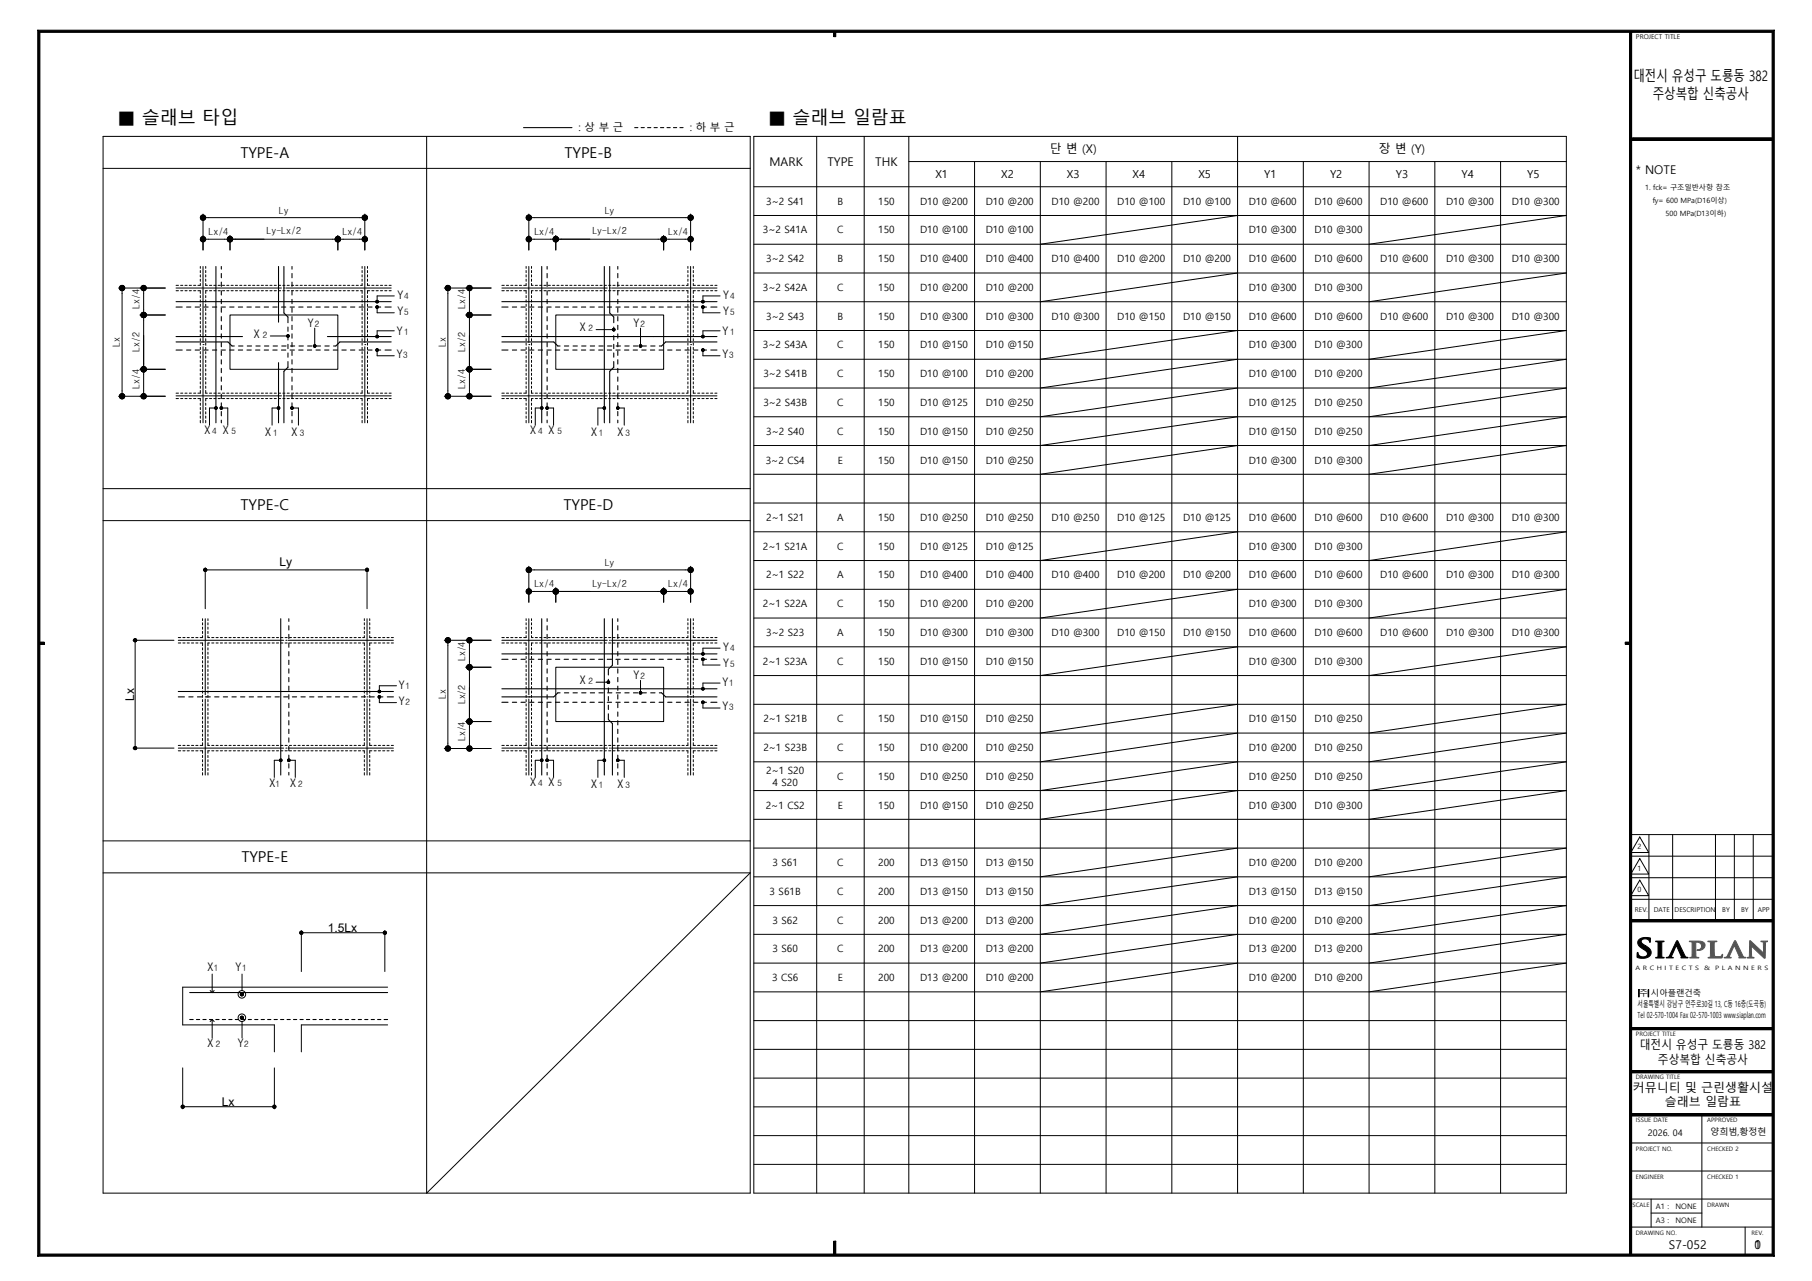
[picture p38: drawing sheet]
<svg xmlns="http://www.w3.org/2000/svg" width="420mm" height="297mm" viewBox="0 0 420 297" stroke-linecap="round" stroke-linejoin="round" font-family="sans-serif">
<defs><g id="words">
<g font-size="4.2">
<text x="27.2" y="28.9">■ 슬래브 타입</text>
<text x="178" y="28.9">■ 슬래브 일람표</text>
</g>
<g font-size="3.5">
<text x="55.7" y="36.6">TYPE-A</text>
<text x="130.9" y="36.6">TYPE-B</text>
<text x="55.8" y="118.2">TYPE-C</text>
<text x="130.6" y="118.2">TYPE-D</text>
<text x="56" y="199.9">TYPE-E</text>
</g>
<g font-size="3.3">
<text x="378.6" y="18.8">대전시 유성구 도룡동 382</text>
<text x="383.1" y="23">주상복합 신축공사</text>
</g>
<g font-size="2.8">
<text x="243.3" y="35.5">단 변 (X)</text>
<text x="319.6" y="35.5">장 변 (Y)</text>
<text x="178.4" y="38.5">MARK</text>
<text x="191.8" y="38.5">TYPE</text>
<text x="202.9" y="38.5">THK</text>
<text x="379.2" y="40.2">* NOTE</text>
<text x="64.8" y="131.3">Ly</text>
<text x="31.1" y="162.5" transform="rotate(-90 31.1 162.5)">Lx</text>
<text x="76" y="216">1.5Lx</text>
<text x="380.1" y="243.3">대전시 유성구 도룡동 382</text>
<text x="384.3" y="246.8">주상복합 신축공사</text>
<text x="51.4" y="256.3">Lx</text>
<text x="378.4" y="253.2">커뮤니티 및 근린생활시설</text>
<text x="385.9" y="256.5">슬래브 일람표</text>
<text x="386.8" y="289.5">S7-052</text>
<text x="406.7" y="289.6">1</text>
<text x="406.7" y="289.6">0</text>
</g>
<g font-size="2.7">
<text x="92.1" y="69.3">Y</text>
<text x="167.6" y="69.3">Y</text>
<text x="71.4" y="75.9">Y</text>
<text x="92" y="77.6">Y</text>
<text x="92.1" y="73.1">Y</text>
<text x="134.4" y="76.8">X</text>
<text x="146.9" y="75.9">Y</text>
<text x="167.5" y="77.6">Y</text>
<text x="167.6" y="73.1">Y</text>
<text x="58.9" y="78.3">X</text>
<text x="92" y="83">Y</text>
<text x="167.5" y="83">Y</text>
<text x="47.4" y="100.6">X</text>
<text x="51.6" y="100.6">X</text>
<text x="61.5" y="101">X</text>
<text x="67.6" y="101">X</text>
<text x="122.9" y="100.6">X</text>
<text x="127.1" y="100.6">X</text>
<text x="137" y="101">X</text>
<text x="143.1" y="101">X</text>
<text x="167.6" y="154.7">Y</text>
<text x="167.6" y="151">Y</text>
<text x="92.4" y="159.7">Y</text>
<text x="134.4" y="158.5">X</text>
<text x="146.9" y="157.5">Y</text>
<text x="167.5" y="159.1">Y</text>
<text x="92.5" y="163.5">Y</text>
<text x="167.5" y="164.7">Y</text>
<text x="62.4" y="182.5">X</text>
<text x="67.3" y="182.5">X</text>
<text x="122.9" y="182.3">X</text>
<text x="127.1" y="182.3">X</text>
<text x="137" y="182.7">X</text>
<text x="143.1" y="182.7">X</text>
<text x="48.1" y="225.2">X</text>
<text x="54.6" y="225.2">Y</text>
<text x="48.1" y="242.8">X</text>
<text x="55.1" y="242.8">Y</text>
</g>
<g font-size="2.6">
<text x="216.8" y="41.3">X1</text>
<text x="232" y="41.3">X2</text>
<text x="247.3" y="41.3">X3</text>
<text x="262.5" y="41.3">X4</text>
<text x="277.8" y="41.3">X5</text>
<text x="293.1" y="41.3">Y1</text>
<text x="308.3" y="41.3">Y2</text>
<text x="323.5" y="41.3">Y3</text>
<text x="338.8" y="41.3">Y4</text>
<text x="354" y="41.3">Y5</text>
</g>
<g font-size="2.4">
<text x="134.1" y="30.5">: 상 부 근</text>
<text x="159.9" y="30.5">: 하 부 근</text>
</g>
<g font-size="2.3">
<text x="177.6" y="47.5">3~2 S41</text>
<text x="194.1" y="47.5">B</text>
<text x="203.6" y="47.5">150</text>
<text x="213.2" y="47.5">D10 @200</text>
<text x="228.5" y="47.5">D10 @200</text>
<text x="243.7" y="47.5">D10 @200</text>
<text x="259" y="47.5">D10 @100</text>
<text x="274.2" y="47.5">D10 @100</text>
<text x="289.4" y="47.5">D10 @600</text>
<text x="304.7" y="47.5">D10 @600</text>
<text x="319.9" y="47.5">D10 @600</text>
<text x="335.2" y="47.5">D10 @300</text>
<text x="350.4" y="47.5">D10 @300</text>
<text x="64.6" y="49.5">Ly</text>
<text x="140.2" y="49.5">Ly</text>
<text x="48.3" y="54.5">Lx/4</text>
<text x="61.8" y="54.4">Ly-Lx/2</text>
<text x="79.4" y="54.5">Lx/4</text>
<text x="123.9" y="54.5">Lx/4</text>
<text x="137.3" y="54.4">Ly-Lx/2</text>
<text x="154.9" y="54.5">Lx/4</text>
<text x="176.8" y="54.1">3~2 S41A</text>
<text x="194.1" y="54.1">C</text>
<text x="203.6" y="54.1">150</text>
<text x="213.2" y="54.1">D10 @100</text>
<text x="228.5" y="54.1">D10 @100</text>
<text x="289.4" y="54.1">D10 @300</text>
<text x="304.7" y="54.1">D10 @300</text>
<text x="177.6" y="60.8">3~2 S42</text>
<text x="194.1" y="60.8">B</text>
<text x="203.6" y="60.8">150</text>
<text x="213.2" y="60.8">D10 @400</text>
<text x="228.5" y="60.8">D10 @400</text>
<text x="243.7" y="60.8">D10 @400</text>
<text x="259" y="60.8">D10 @200</text>
<text x="274.2" y="60.8">D10 @200</text>
<text x="289.4" y="60.8">D10 @600</text>
<text x="304.7" y="60.8">D10 @600</text>
<text x="319.9" y="60.8">D10 @600</text>
<text x="335.2" y="60.8">D10 @300</text>
<text x="350.4" y="60.8">D10 @300</text>
<text x="32.3" y="71.6" transform="rotate(-90 32.3 71.6)">Lx/4</text>
<text x="107.8" y="71.6" transform="rotate(-90 107.8 71.6)">Lx/4</text>
<text x="176.8" y="67.5">3~2 S42A</text>
<text x="194.1" y="67.5">C</text>
<text x="203.6" y="67.5">150</text>
<text x="213.2" y="67.5">D10 @200</text>
<text x="228.5" y="67.5">D10 @200</text>
<text x="289.4" y="67.5">D10 @300</text>
<text x="304.7" y="67.5">D10 @300</text>
<text x="177.6" y="74.1">3~2 S43</text>
<text x="194.1" y="74.1">B</text>
<text x="203.6" y="74.1">150</text>
<text x="213.2" y="74.1">D10 @300</text>
<text x="228.5" y="74.1">D10 @300</text>
<text x="243.7" y="74.1">D10 @300</text>
<text x="259" y="74.1">D10 @150</text>
<text x="274.2" y="74.1">D10 @150</text>
<text x="289.4" y="74.1">D10 @600</text>
<text x="304.7" y="74.1">D10 @600</text>
<text x="319.9" y="74.1">D10 @600</text>
<text x="335.2" y="74.1">D10 @300</text>
<text x="350.4" y="74.1">D10 @300</text>
<text x="27.8" y="80.5" transform="rotate(-90 27.8 80.5)">Lx</text>
<text x="32.3" y="81.6" transform="rotate(-90 32.3 81.6)">Lx/2</text>
<text x="103.3" y="80.5" transform="rotate(-90 103.3 80.5)">Lx</text>
<text x="107.8" y="81.6" transform="rotate(-90 107.8 81.6)">Lx/2</text>
<text x="176.8" y="80.8">3~2 S43A</text>
<text x="194.1" y="80.8">C</text>
<text x="203.6" y="80.8">150</text>
<text x="213.2" y="80.8">D10 @150</text>
<text x="228.5" y="80.8">D10 @150</text>
<text x="289.4" y="80.8">D10 @300</text>
<text x="304.7" y="80.8">D10 @300</text>
<text x="176.9" y="87.5">3~2 S41B</text>
<text x="194.1" y="87.5">C</text>
<text x="203.6" y="87.5">150</text>
<text x="213.2" y="87.5">D10 @100</text>
<text x="228.5" y="87.5">D10 @200</text>
<text x="289.4" y="87.5">D10 @100</text>
<text x="304.7" y="87.5">D10 @200</text>
<text x="32.3" y="90.2" transform="rotate(-90 32.3 90.2)">Lx/4</text>
<text x="107.8" y="90.2" transform="rotate(-90 107.8 90.2)">Lx/4</text>
<text x="176.9" y="94.1">3~2 S43B</text>
<text x="194.1" y="94.1">C</text>
<text x="203.6" y="94.1">150</text>
<text x="213.2" y="94.1">D10 @125</text>
<text x="228.5" y="94.1">D10 @250</text>
<text x="289.4" y="94.1">D10 @125</text>
<text x="304.7" y="94.1">D10 @250</text>
<text x="177.6" y="100.8">3~2 S40</text>
<text x="194.1" y="100.8">C</text>
<text x="203.6" y="100.8">150</text>
<text x="213.2" y="100.8">D10 @150</text>
<text x="228.5" y="100.8">D10 @250</text>
<text x="289.4" y="100.8">D10 @150</text>
<text x="304.7" y="100.8">D10 @250</text>
<text x="177.5" y="107.5">3~2 CS4</text>
<text x="194.2" y="107.5">E</text>
<text x="203.6" y="107.5">150</text>
<text x="213.2" y="107.5">D10 @150</text>
<text x="228.5" y="107.5">D10 @250</text>
<text x="289.4" y="107.5">D10 @300</text>
<text x="304.7" y="107.5">D10 @300</text>
<text x="177.6" y="120.8">2~1 S21</text>
<text x="194" y="120.8">A</text>
<text x="203.6" y="120.8">150</text>
<text x="213.2" y="120.8">D10 @250</text>
<text x="228.5" y="120.8">D10 @250</text>
<text x="243.7" y="120.8">D10 @250</text>
<text x="259" y="120.8">D10 @125</text>
<text x="274.2" y="120.8">D10 @125</text>
<text x="289.4" y="120.8">D10 @600</text>
<text x="304.7" y="120.8">D10 @600</text>
<text x="319.9" y="120.8">D10 @600</text>
<text x="335.2" y="120.8">D10 @300</text>
<text x="350.4" y="120.8">D10 @300</text>
<text x="140.2" y="131.2">Ly</text>
<text x="176.8" y="127.5">2~1 S21A</text>
<text x="194.1" y="127.5">C</text>
<text x="203.6" y="127.5">150</text>
<text x="213.2" y="127.5">D10 @125</text>
<text x="228.5" y="127.5">D10 @125</text>
<text x="289.4" y="127.5">D10 @300</text>
<text x="304.7" y="127.5">D10 @300</text>
<text x="123.9" y="136.1">Lx/4</text>
<text x="137.3" y="136">Ly-Lx/2</text>
<text x="154.9" y="136.1">Lx/4</text>
<text x="177.6" y="134.1">2~1 S22</text>
<text x="194" y="134.1">A</text>
<text x="203.6" y="134.1">150</text>
<text x="213.2" y="134.1">D10 @400</text>
<text x="228.5" y="134.1">D10 @400</text>
<text x="243.7" y="134.1">D10 @400</text>
<text x="259" y="134.1">D10 @200</text>
<text x="274.2" y="134.1">D10 @200</text>
<text x="289.4" y="134.1">D10 @600</text>
<text x="304.7" y="134.1">D10 @600</text>
<text x="319.9" y="134.1">D10 @600</text>
<text x="335.2" y="134.1">D10 @300</text>
<text x="350.4" y="134.1">D10 @300</text>
<text x="176.8" y="140.8">2~1 S22A</text>
<text x="194.1" y="140.8">C</text>
<text x="203.6" y="140.8">150</text>
<text x="213.2" y="140.8">D10 @200</text>
<text x="228.5" y="140.8">D10 @200</text>
<text x="289.4" y="140.8">D10 @300</text>
<text x="304.7" y="140.8">D10 @300</text>
<text x="177.6" y="147.5">3~2 S23</text>
<text x="194" y="147.5">A</text>
<text x="203.6" y="147.5">150</text>
<text x="213.2" y="147.5">D10 @300</text>
<text x="228.5" y="147.5">D10 @300</text>
<text x="243.7" y="147.5">D10 @300</text>
<text x="259" y="147.5">D10 @150</text>
<text x="274.2" y="147.5">D10 @150</text>
<text x="289.4" y="147.5">D10 @600</text>
<text x="304.7" y="147.5">D10 @600</text>
<text x="319.9" y="147.5">D10 @600</text>
<text x="335.2" y="147.5">D10 @300</text>
<text x="350.4" y="147.5">D10 @300</text>
<text x="107.8" y="153.3" transform="rotate(-90 107.8 153.3)">Lx/4</text>
<text x="176.8" y="154.1">2~1 S23A</text>
<text x="194.1" y="154.1">C</text>
<text x="203.6" y="154.1">150</text>
<text x="213.2" y="154.1">D10 @150</text>
<text x="228.5" y="154.1">D10 @150</text>
<text x="289.4" y="154.1">D10 @300</text>
<text x="304.7" y="154.1">D10 @300</text>
<text x="103.3" y="162.2" transform="rotate(-90 103.3 162.2)">Lx</text>
<text x="107.8" y="163.3" transform="rotate(-90 107.8 163.3)">Lx/2</text>
<text x="176.9" y="167.5">2~1 S21B</text>
<text x="194.1" y="167.5">C</text>
<text x="203.6" y="167.5">150</text>
<text x="213.2" y="167.5">D10 @150</text>
<text x="228.5" y="167.5">D10 @250</text>
<text x="289.4" y="167.5">D10 @150</text>
<text x="304.7" y="167.5">D10 @250</text>
<text x="107.8" y="171.9" transform="rotate(-90 107.8 171.9)">Lx/4</text>
<text x="176.9" y="174.1">2~1 S23B</text>
<text x="177.6" y="179.5">2~1 S20</text>
<text x="194.1" y="174.1">C</text>
<text x="203.6" y="174.1">150</text>
<text x="213.2" y="174.1">D10 @200</text>
<text x="228.5" y="174.1">D10 @250</text>
<text x="289.4" y="174.1">D10 @200</text>
<text x="304.7" y="174.1">D10 @250</text>
<text x="179.1" y="182.2">4 S20</text>
<text x="194.1" y="180.8">C</text>
<text x="203.6" y="180.8">150</text>
<text x="213.2" y="180.8">D10 @250</text>
<text x="228.5" y="180.8">D10 @250</text>
<text x="289.4" y="180.8">D10 @250</text>
<text x="304.7" y="180.8">D10 @250</text>
<text x="177.5" y="187.5">2~1 CS2</text>
<text x="194.2" y="187.5">E</text>
<text x="203.6" y="187.5">150</text>
<text x="213.2" y="187.5">D10 @150</text>
<text x="228.5" y="187.5">D10 @250</text>
<text x="289.4" y="187.5">D10 @300</text>
<text x="304.7" y="187.5">D10 @300</text>
<text x="179.1" y="200.8">3 S61</text>
<text x="194.1" y="200.8">C</text>
<text x="203.6" y="200.8">200</text>
<text x="213.2" y="200.8">D13 @150</text>
<text x="228.5" y="200.8">D13 @150</text>
<text x="289.4" y="200.8">D10 @200</text>
<text x="304.7" y="200.8">D10 @200</text>
<text x="178.4" y="207.5">3 S61B</text>
<text x="194.1" y="207.5">C</text>
<text x="203.6" y="207.5">200</text>
<text x="213.2" y="207.5">D13 @150</text>
<text x="228.5" y="207.5">D13 @150</text>
<text x="289.4" y="207.5">D13 @150</text>
<text x="304.7" y="207.5">D13 @150</text>
<text x="179.1" y="214.1">3 S62</text>
<text x="194.1" y="214.1">C</text>
<text x="203.6" y="214.1">200</text>
<text x="213.2" y="214.1">D13 @200</text>
<text x="228.5" y="214.1">D13 @200</text>
<text x="289.4" y="214.1">D10 @200</text>
<text x="304.7" y="214.1">D10 @200</text>
<text x="179.1" y="220.8">3 S60</text>
<text x="194.1" y="220.8">C</text>
<text x="203.6" y="220.8">200</text>
<text x="213.2" y="220.8">D13 @200</text>
<text x="228.5" y="220.8">D13 @200</text>
<text x="289.4" y="220.8">D13 @200</text>
<text x="304.7" y="220.8">D13 @200</text>
<text x="179" y="227.5">3 CS6</text>
<text x="194.2" y="227.5">E</text>
<text x="203.6" y="227.5">200</text>
<text x="213.2" y="227.5">D13 @200</text>
<text x="228.5" y="227.5">D10 @200</text>
<text x="289.4" y="227.5">D10 @200</text>
<text x="304.7" y="227.5">D10 @200</text>
</g>
<g font-size="2.1">
<text x="381.9" y="263.4">2026. 04</text>
<text x="396.5" y="263.3">양희범,황정현</text>
</g>
<g font-size="2">
<text x="93.7" y="69.3">4</text>
<text x="169.2" y="69.3">4</text>
<text x="72.9" y="75.8">2</text>
<text x="93.7" y="77.8">1</text>
<text x="93.7" y="73">5</text>
<text x="136.4" y="76.8">2</text>
<text x="148.5" y="75.8">2</text>
<text x="169.2" y="77.8">1</text>
<text x="169.2" y="73">5</text>
<text x="60.9" y="78.3">2</text>
<text x="93.5" y="83">3</text>
<text x="169" y="83">3</text>
<text x="49.2" y="100.6">4</text>
<text x="53.7" y="100.6">5</text>
<text x="63.3" y="101">1</text>
<text x="69.5" y="101">3</text>
<text x="124.7" y="100.6">4</text>
<text x="129.2" y="100.6">5</text>
<text x="138.8" y="101">1</text>
<text x="145" y="101">3</text>
<text x="169.2" y="151">4</text>
<text x="169.2" y="154.7">5</text>
<text x="94" y="159.7">1</text>
<text x="136.4" y="158.5">2</text>
<text x="148.5" y="157.5">2</text>
<text x="169" y="159.1">1</text>
<text x="94" y="163.4">2</text>
<text x="169" y="164.7">3</text>
<text x="63.8" y="182.5">1</text>
<text x="69.1" y="182.5">2</text>
<text x="124.7" y="182.3">4</text>
<text x="129.2" y="182.2">5</text>
<text x="138.8" y="182.7">1</text>
<text x="145" y="182.6">3</text>
<text x="49.6" y="225.1">1</text>
<text x="56.1" y="225.1">1</text>
<text x="50.1" y="242.8">2</text>
<text x="56.6" y="242.8">2</text>
</g>
<g font-size="1.9">
<text x="379.6" y="233.5">서울특별시 강남구 언주로30길 13, C동 16층(도곡동)</text>
<text x="380" y="230.8">주 시아플랜건축</text>
<text x="379.6" y="236">Tel 02-570-1004 Fax 02-570-1003 www.siaplan.com</text>
</g>
<g font-size="1.7">
<text x="381.3" y="44">1. fck= 구조일반사항 참조</text>
<text x="383.1" y="47">fy= 600 MPa(D16이상)</text>
<text x="386" y="50">500 MPa(D13이하)</text>
<text x="379.6" y="196.9">2</text>
<text x="379.6" y="201.9">1</text>
<text x="379.6" y="206.9">0</text>
<text x="383.8" y="280.3">A1 :</text>
<text x="388.4" y="280.3">NONE</text>
<text x="383.8" y="283.5">A3 :</text>
<text x="388.4" y="283.5">NONE</text>
</g>
<g font-size="1.5">
<text x="379.2" y="9">PROJECT TITLE</text>
<text x="379" y="211.5">REV.</text>
<text x="383.3" y="211.6">DATE</text>
<text x="388.2" y="211.6">DESCRIPTION</text>
<text x="399.2" y="211.6">BY</text>
<text x="403.6" y="211.6">BY</text>
<text x="407.4" y="211.6">APP</text>
</g>
<g font-size="1.4">
<text x="379.1" y="225">A R C H I T E C T S</text>
<text x="395" y="225">&amp;</text>
<text x="397.6" y="225">P L A N N E R S</text>
<text x="379.2" y="240.3">PROJECT TITLE</text>
<text x="379.2" y="250.3">DRAWING TITLE</text>
<text x="379.2" y="260.2">ISSUE DATE</text>
<text x="395.7" y="260.2">APPROVED</text>
<text x="379.2" y="266.7">PROJECT NO.</text>
<text x="395.7" y="266.7">CHECKED 2</text>
<text x="379.2" y="273.3">ENGINEER</text>
<text x="395.7" y="273.3">CHECKED 1</text>
<text x="378.4" y="279.8">SCALE</text>
<text x="395.7" y="279.8">DRAWN</text>
<text x="379.2" y="286.3">DRAWING NO.</text>
<text x="406" y="286.3">REV.</text>
</g>
</g></defs>
<g fill="none" stroke="#000" stroke-width=".23">
<path d="M8.8 7h402.5l-.6 .5h-401.4zM8.8 7l.5 .5v283.3l-.5 .5zM193.2 7.3h.5v1.2h-.5zM377.7 7.3h.5v283.7h-.5zM411.3 7v284.3l-.6-.5v-283.3zM378 32h33v.5h-33zM9 148.9h1.3v.5h-1.3zM376.7 148.9h1.3v.5h-1.3zM377.7 193.5h33.1M378 198.5h33M380.1 194.1l2.1 3.6h-4.2zM380.1 199.1l2.1 3.6h-4.2z"/>
<path d="M382.2 193.5v20M387.7 193.5v20M397.6 193.5v20M402 193.5v20M406.4 193.5v20M378 213.3h33v.5h-33zM378 208.5h33M378 203.5h33M380.1 204.1l2.1 3.6h-4.2zM378 238.3h33v.5h-33zM379.8 229.5h.2v1.6h-.2zM382 229.5h.1v1.6h-.1z"/>
<path d="M378 258.3h33v.5h-33zM378 248.3h33v.5h-33zM394.5 258.5v26M378 265h33M378 278h33M378 271.5h33M8.8 291.3l.5-.5h401.4l.6 .5zM193.2 287.8h.5v3.2h-.5zM378 284.5h33M404.5 284.5v6.5"/>
</g>
<path d="M378.5 32h32.5v.5h-32.5z" fill="none" stroke="#000" stroke-width=".23"/>
<path d="M378.5 32h32.5v.5h-32.5z" fill="#000"/>
<g fill="#000">
<path d="M8.8 7h402.5l-.6 .5h-401.4zM193.2 7.3h.5v1.2h-.5zM377.7 7.3h.5v283.7h-.5zM411.3 7v284.3l-.6-.5v-283.3zM378 32h33v.5h-33zM9 148.9h1.3v.5h-1.3zM376.7 148.9h1.3v.5h-1.3zM378 213.3h33v.5h-33zM378 238.3h33v.5h-33zM379.8 229.5h.2v1.6h-.2zM382 229.5h.1v1.6h-.1zM378 258.3h33v.5h-33z"/>
<path d="M378 248.3h33v.5h-33zM8.8 7l.5 .5v283.3l-.5 .5zM193.2 287.8h.5v3.2h-.5zM8.8 291.3l.5-.5h401.4l.6 .5z"/>
</g>
<path d="M391.6 218.2h1.8a1.26 1.26 0 0 1 1.7 1.3 1.54 1.54 0 0 1-1.7 .8 .92 .92 0 0 0 1-1.1 .92 .92 0 0 0-1.3-.6v2.9a.46 .46 0 0 0 .2 .5 .46 .46 0 0 0 .5 0l-.1 .1h-2l.4-.2 .1-.2v-2.8a.44 .44 0 0 0-.1-.5 .44 .44 0 0 0-.5-.1z" fill="none" stroke="#545454" stroke-width=".23"/>
<path d="M391.6 218.2h1.8a1.26 1.26 0 0 1 1.7 1.3 1.54 1.54 0 0 1-1.7 .8 .92 .92 0 0 0 1-1.1 .92 .92 0 0 0-1.3-.6v2.9a.46 .46 0 0 0 .2 .5 .46 .46 0 0 0 .5 0l-.1 .1h-2l.4-.2 .1-.2v-2.8a.44 .44 0 0 0-.1-.5 .44 .44 0 0 0-.5-.1z" fill-rule="evenodd" fill="#545454"/>
<path d="M379.9 217.9a2.66 2.66 0 0 1 2.7-.3l-.1 .9a1.33 1.33 0 0 0-1.4-.8 .67 .67 0 0 0-.7 .6 .67 .67 0 0 0 .6 .7 3.9 3.9 0 0 1 1.7 1.6 1.42 1.42 0 0 1-1.6 1.6 1.56 1.56 0 0 1-1.7-.4l.2-1a1.2 1.2 0 0 0 1 1.1 1.2 1.2 0 0 0 1.3-.7 1.14 1.14 0 0 0-.8-1 1.88 1.88 0 0 1-1.4-2.1zM383.8 218.2h1.9l-.5 .2v.7v2.6l.5 .4h-1.9l.5-.4v-2.6a.51 .51 0 0 0 0-.6 .51 .51 0 0 0-.5-.2z" fill="none" stroke="#000" stroke-width=".23"/>
<g fill="#000">
<path d="M379.9 217.9a2.66 2.66 0 0 1 2.7-.3l-.1 .9a1.33 1.33 0 0 0-1.4-.8 .67 .67 0 0 0-.7 .6 .67 .67 0 0 0 .6 .7 3.9 3.9 0 0 1 1.7 1.6 1.42 1.42 0 0 1-1.6 1.6 1.56 1.56 0 0 1-1.7-.4l.2-1a1.2 1.2 0 0 0 1 1.1 1.2 1.2 0 0 0 1.3-.7 1.14 1.14 0 0 0-.8-1 1.88 1.88 0 0 1-1.4-2.1z" fill-rule="evenodd"/>
<path d="M383.8 218.2h1.9l-.5 .2v.7v2.6l.5 .4h-1.9l.5-.4v-2.6a.51 .51 0 0 0 0-.6 .51 .51 0 0 0-.5-.2z" fill-rule="evenodd"/>
</g>
<path d="M405.6 218.1l3.2 2.9-.1-1.7a.67 .67 0 0 0-.5-1h1.5a.54 .54 0 0 0-.5 .8v2.6a.29 .29 0 0 1-.1 .5 .29 .29 0 0 1-.4-.3l-2.8-2.6 .1 1.8a.65 .65 0 0 0 .6 .9h-1.6a.52 .52 0 0 0 .5-.2 .52 .52 0 0 0 0-.5z" fill="none" stroke="#545454" stroke-width=".23"/>
<path d="M405.6 218.1l3.2 2.9-.1-1.7a.67 .67 0 0 0-.5-1h1.5a.54 .54 0 0 0-.5 .8v2.6a.29 .29 0 0 1-.1 .5 .29 .29 0 0 1-.4-.3l-2.8-2.6 .1 1.8a.65 .65 0 0 0 .6 .9h-1.6a.52 .52 0 0 0 .5-.2 .52 .52 0 0 0 0-.5z" fill-rule="evenodd" fill="#545454"/>
<path d="M395.9 218.2l2.1 .1a.62 .62 0 0 0-.7 .2 .62 .62 0 0 0 0 .7l.1 2.5a1.67 1.67 0 0 0 1.7-.3l.1-.1 .1 .1a.66 .66 0 0 1-.3 .7 .66 .66 0 0 1-.7 0l-2.4-.1a.53 .53 0 0 0 .6-.7v-2.2a.55 .55 0 0 0-.1-.6 .55 .55 0 0 0-.5-.2z" fill="none" stroke="#545454" stroke-width=".23"/>
<path d="M395.9 218.2l2.1 .1a.62 .62 0 0 0-.7 .2 .62 .62 0 0 0 0 .7l.1 2.5a1.67 1.67 0 0 0 1.7-.3l.1-.1 .1 .1a.66 .66 0 0 1-.3 .7 .66 .66 0 0 1-.7 0l-2.4-.1a.53 .53 0 0 0 .6-.7v-2.2a.55 .55 0 0 0-.1-.6 .55 .55 0 0 0-.5-.2z" fill-rule="evenodd" fill="#545454"/>
<path d="M388.6 218.1l.3 .2 1.7 3.4 .7 .3-1.7 .1 .2-.2-1.2-2.7-1 2.2a.31 .31 0 0 0-.2 .5 .31 .31 0 0 0 .4 .1v.1l-1.6-.1a.84 .84 0 0 0 .9-.8z" fill="none" stroke="#000" stroke-width=".23"/>
<path d="M388.6 218.1l.3 .2 1.7 3.4 .7 .3-1.7 .1 .2-.2-1.2-2.7-1 2.2a.31 .31 0 0 0-.2 .5 .31 .31 0 0 0 .4 .1v.1l-1.6-.1a.84 .84 0 0 0 .9-.8z" fill-rule="evenodd" fill="#000"/>
<path d="M402.1 218.1l.3 .2 1.6 3.4 .7 .3-1.6 .1 .1-.2-1.2-2.7-1 2.2a.31 .31 0 0 0-.2 .5 .31 .31 0 0 0 .5 .1l-.1 .1-1.5-.1a.84 .84 0 0 0 .9-.8z" fill="none" stroke="#545454" stroke-width=".23"/>
<path d="M402.1 218.1l.3 .2 1.6 3.4 .7 .3-1.6 .1 .1-.2-1.2-2.7-1 2.2a.31 .31 0 0 0-.2 .5 .31 .31 0 0 0 .5 .1l-.1 .1-1.5-.1a.84 .84 0 0 0 .9-.8z" fill-rule="evenodd" fill="#545454"/>
<path d="M382.7 278v6.5M382.7 281.3h11.8" fill="none" stroke="#000" stroke-width=".23"/>
<!-- layer: TABLE-1 -->
<path d="M23.9 31.6h150v245h-150zM98.9 31.6v245M174.7 31.6h188.4v245h-188.4zM174.7 43.3h188.4" fill="none" stroke="#000" stroke-width=".23"/>
<!-- layer: S-BAR -->
<g fill="none" stroke="#000" stroke-width=".25">
<path d="M121.4 29.6h11.2M147.1 29.6h.7M148.6 29.6h.7M150.1 29.6h.7M151.6 29.6h.8M153.1 29.6h.8M154.6 29.6h.8M156.1 29.6h.8M157.6 29.6h.7M44 236.4h.8M45.5 236.4h.8M47 236.4h.8"/>
<path d="M48.5 236.4h.8M50 236.4h.8M51.5 236.4h.8M53 236.4h.8M54.5 236.4h.8M56 236.4h.8M57.5 236.4h.8M59 236.4h.8M60.5 236.4h.8M62 236.4h.8M63.5 236.4h.8M65 236.4h.8"/>
<path d="M66.5 236.4h.8M68 236.4h.8M69.5 236.4h.8M71 236.4h.8M72.5 236.4h.8M74 236.4h.8M75.5 236.4h.8M77 236.4h.8M78.5 236.4h.8M80 236.4h.8M81.5 236.4h.8M83 236.4h.8"/>
<path d="M84.5 236.4h.8M86 236.4h.8M87.5 236.4h.8M89 236.4h.8"/>
</g>
<!-- layer: TABLE-2 -->
<g fill="none" stroke="#000" stroke-width=".23">
<path d="M189.3 31.6v245M200.3 31.6v245M210.7 31.6v245M210.7 37.5h152.4M225.9 37.5v239.1M241.1 37.5v239.1M256.4 37.5v239.1M271.6 37.5v239.1M286.9 31.6v245M302.1 37.5v239.1M317.3 37.5v239.1M332.6 37.5v239.1"/>
<path d="M347.8 37.5v239.1M174.7 50h188.4l-45.8 6.6M174.7 56.6h188.4M286.9 50l-45.8 6.6M174.7 63.3h188.4l-45.8 6.7M174.7 70h188.4M174.7 76.6h188.4l-45.8 6.7M286.9 63.3l-45.8 6.7M286.9 76.6l-45.8 6.7M174.7 83.3h188.4l-45.8 6.7M174.7 90h188.4l-45.8 6.6M174.7 96.6h188.4l-45.8 6.7"/>
<path d="M286.9 83.3l-45.8 6.7M286.9 90l-45.8 6.6M286.9 96.6l-45.8 6.7M174.7 103.3h188.4l-45.8 6.7M174.7 110h188.4M174.7 116.6h188.4M286.9 103.3l-45.8 6.7M174.7 123.3h188.4l-45.8 6.7M174.7 130h188.4M174.7 136.6h188.4l-45.8 6.7M286.9 123.3l-45.8 6.7M286.9 136.6l-45.8 6.7"/>
<path d="M174.7 143.3h188.4M174.7 150h188.4l-45.8 6.6M174.7 156.6h188.4M286.9 150l-45.8 6.6M174.7 163.3h188.4l-45.8 6.7M174.7 170h188.4l-45.8 6.6M174.7 176.6h188.4l-45.8 6.7M286.9 163.3l-45.8 6.7M286.9 170l-45.8 6.6M286.9 176.6l-45.8 6.7M174.7 183.3h188.4l-45.8 6.7M174.7 190h188.4"/>
<path d="M174.7 196.6h188.4l-45.8 6.7M286.9 196.6l-45.8 6.7M286.9 183.3l-45.8 6.7M174.7 203.3h188.4l-45.8 6.7M174.7 210h188.4l-45.8 6.6M174.7 216.6h188.4l-45.8 6.7M286.9 203.3l-45.8 6.7M286.9 210l-45.8 6.6M286.9 216.6l-45.8 6.7M174.7 223.3h188.4l-45.8 6.7M174.7 230h188.4M174.7 236.6h188.4"/>
<path d="M286.9 223.3l-45.8 6.7M174.7 243.3h188.4M174.7 250h188.4M174.7 256.6h188.4M174.7 263.3h188.4M174.7 270h188.4"/>
</g>
<!-- layer: TABLE-3 -->
<path d="M23.9 39h150M23.9 113.3h150M23.9 120.7h150M23.9 195h150M23.9 202.4h150l-75 74.2" fill="none" stroke="#000" stroke-width=".23"/>
<!-- layer: DIM -->
<g fill="none" stroke="#000" stroke-width=".23">
<path d="M46.4 50.5h.7l-.6 .1zM46.4 55.5h.7l-.6 .1zM46.5 50.3l.6 .2h-.7zM46.5 50.6l.6-.1-.6 .3zM46.5 55.3l.6 .2h-.7zM46.5 55.6l.6-.1-.6 .3zM46.5 50.1l.6 .4-.6-.2zM46.5 50.8l.6-.3-.5 .4zM46.5 55.1l.6 .4-.6-.2zM46.5 55.8l.6-.3-.5 .4zM46.6 50l.2-.1 .3 .6zM46.6 50l.5 .5-.6-.4z"/>
<path d="M46.6 55l.2-.1 .3 .6zM46.6 55l.5 .5-.6-.4zM46.8 49.9l.2-.1 .1 .7zM46.8 54.9l.2-.1 .1 .7zM47 49.8h.1v.7zM47 54.8h.1v.7zM47.1 50.5l.6-.2v.2zM47.1 50.5l.5-.4 .1 .2zM47.1 50.5l-.3 .5-.2-.1zM47.1 50.5l-.1 .6-.2-.1zM47.1 50.5v.6h-.1zM47.1 50.5l.2 .5-.2 .1z"/>
<path d="M47.1 50.5l.4 .4-.2 .1zM47.1 50.5l.5 .3-.1 .1zM47.1 50.5l.6 .1-.1 .2zM47.1 55.5l.6-.2v.2zM47.1 55.5l.5-.4 .1 .2zM47.1 55.5l-.3 .5-.2-.1zM47.1 55.5l-.1 .6-.2-.1zM47.1 55.5v.6h-.1zM47.1 55.5l.2 .5-.2 .1zM47.1 55.5l.4 .4-.2 .1zM47.1 55.5l.5 .3-.1 .1zM47.1 55.5l.6 .1-.1 .2z"/>
<path d="M47.1 49.6v8.4M47.1 49.8l.2 .1-.2 .6zM47.1 54.8l.2 .1-.2 .6zM47.3 49.9l.2 .1-.4 .5zM47.3 54.9l.2 .1-.4 .5zM47.5 50l.1 .1-.5 .4zM47.5 55l.1 .1-.5 .4zM47.7 55.5h5M47.7 50.5h36.2M52.7 55.5h.6l-.6 .1zM52.7 55.6l.6-.1-.5 .3zM52.8 55.8l.5-.3-.4 .4z"/>
<path d="M52.8 55.1l.5 .4-.6-.2zM52.9 55l.1-.1 .3 .6zM52.9 55l.4 .5-.5-.4zM53 54.9l.2-.1 .1 .7zM53.2 54.8h.2l-.1 .7zM53.3 55.5l-.3 .5-.1-.1zM53.3 55.5l-.1 .6-.2-.1zM53.3 55.5l.1 .6h-.2zM53.3 55.5l.3 .5-.2 .1zM53.3 55.5l.4 .4-.1 .1zM53.3 55.5l.5 .3-.1 .1zM53.3 55.5l.6 .1-.1 .2z"/>
<path d="M53.3 55.5h.6v.1zM53.3 55.5l.6-.2v.2zM53.3 55.5l.5-.4 .1 .2zM53.3 55.5h24.4M53.3 54.6v3.4M53.4 54.8l.2 .1-.3 .6zM53.6 54.9l.1 .1-.4 .5zM53.7 55l.1 .1-.5 .4zM77.7 55.5h.6l-.6 .1zM77.7 55.3l.6 .2h-.6zM77.7 55.6l.6-.1-.5 .3zM77.8 55.1l.5 .4-.6-.2z"/>
<path d="M77.8 55.8l.5-.3-.4 .4zM77.9 55l.1-.1 .3 .6zM77.9 55l.4 .5-.5-.4zM78 54.9l.2-.1 .1 .7zM78.2 54.8h.2l-.1 .7zM78.3 55.5l.6-.2v.2zM78.3 55.5l.5-.4 .1 .2zM78.3 55.5l-.3 .5-.1-.1zM78.3 55.5l-.1 .6-.2-.1zM78.3 55.5l.1 .6h-.2zM78.3 55.5l.3 .5-.2 .1zM78.3 55.5l.4 .4-.1 .1z"/>
<path d="M78.3 55.5l.5 .3-.1 .1zM78.3 55.5l.6 .1-.1 .2zM78.3 54.6v3.4M78.4 54.8l.2 .1-.3 .6zM78.6 54.9l.1 .1-.4 .5zM78.7 55l.1 .1-.5 .4zM78.9 55.5h5M83.9 50.5h.7l-.6 .1zM83.9 55.5h.7l-.6 .1zM84 50.6l.6-.1-.6 .3zM84 55.6l.6-.1-.6 .3zM84 50.8l.6-.3-.5 .4z"/>
<path d="M84 50.1l.6 .4-.6-.2zM84 55.8l.6-.3-.5 .4zM84 55.1l.6 .4-.6-.2zM84.1 50l.2-.1 .3 .6zM84.1 50l.5 .5-.6-.4zM84.1 55l.2-.1 .3 .6zM84.1 55l.5 .5-.6-.4zM84.3 49.9l.2-.1 .1 .7zM84.3 54.9l.2-.1 .1 .7zM84.5 49.8h.1v.7zM84.5 54.8h.1v.7zM84.6 50.5l-.3 .5-.2-.1z"/>
<path d="M84.6 50.5l-.1 .6-.2-.1zM84.6 50.5v.6h-.1zM84.6 50.5l.2 .5-.2 .1zM84.6 50.5l.4 .4-.2 .1zM84.6 50.5l.5 .3-.1 .1zM84.6 50.5l.6 .1-.1 .2zM84.6 50.5h.6v.1zM84.6 50.5l.6-.2v.2zM84.6 50.5l.5-.4 .1 .2zM84.6 55.5l-.3 .5-.2-.1zM84.6 55.5l-.1 .6-.2-.1zM84.6 55.5v.6h-.1z"/>
<path d="M84.6 55.5l.2 .5-.2 .1zM84.6 55.5l.4 .4-.2 .1zM84.6 55.5l.5 .3-.1 .1zM84.6 55.5l.6 .1-.1 .2zM84.6 55.5h.6v.1zM84.6 55.5l.6-.2v.2zM84.6 55.5l.5-.4 .1 .2zM84.6 49.6v8.4M84.6 49.8l.2 .1-.2 .6zM84.6 54.8l.2 .1-.2 .6zM84.8 49.9l.2 .1-.4 .5zM84.8 54.9l.2 .1-.4 .5z"/>
<path d="M85 50l.1 .1-.5 .4zM85 55l.1 .1-.5 .4zM121.9 55.5h.7l-.6 .1zM121.9 50.5h.7l-.6 .1zM122 55.3l.6 .2h-.7zM122 55.6l.6-.1-.6 .3zM122 50.3l.6 .2h-.7zM122 50.6l.6-.1-.6 .3zM122 55.1l.6 .4-.6-.2zM122 55.8l.6-.3-.4 .4zM122 50.1l.6 .4-.6-.2zM122 50.8l.6-.3-.4 .4z"/>
<path d="M122.2 55l.1-.1 .3 .6zM122.2 55l.4 .5-.6-.4zM122.2 50l.1-.1 .3 .6zM122.2 50l.4 .5-.6-.4zM122.3 54.9l.2-.1 .1 .7zM122.3 49.9l.2-.1 .1 .7zM122.5 54.8h.2l-.1 .7zM122.5 49.8h.2l-.1 .7zM122.6 55.5l.6-.2v.2zM122.6 55.5l.5-.4 .1 .2zM122.6 55.5l-.3 .5-.1-.1zM122.6 55.5l-.1 .6-.2-.1z"/>
<path d="M122.6 55.5l.1 .6h-.2zM122.6 55.5l.2 .5-.1 .1zM122.6 55.5l.4 .4-.2 .1zM122.6 55.5l.5 .3-.1 .1zM122.6 55.5l.6 .1-.1 .2zM122.6 50.5l.6-.2v.2zM122.6 50.5l.5-.4 .1 .2zM122.6 50.5l-.3 .5-.1-.1zM122.6 50.5l-.1 .6-.2-.1zM122.6 50.5l.1 .6h-.2zM122.6 50.5l.2 .5-.1 .1zM122.6 50.5l.4 .4-.2 .1z"/>
<path d="M122.6 50.5l.5 .3-.1 .1zM122.6 50.5l.6 .1-.1 .2zM122.6 49.6v8.4M122.7 54.8l.1 .1-.2 .6zM122.7 49.8l.1 .1-.2 .6zM122.8 54.9l.2 .1-.4 .5zM122.8 49.9l.2 .1-.4 .5zM123 55l.1 .1-.5 .4zM123 50l.1 .1-.5 .4zM123.2 55.5h5M123.2 50.5h36.2M128.2 55.5h.6l-.6 .1z"/>
<path d="M128.2 55.6l.6-.1-.5 .3zM128.3 55.8l.5-.3-.4 .4zM128.3 55.1l.5 .4-.6-.2zM128.4 55l.2-.1 .2 .6zM128.4 55l.4 .5-.5-.4zM128.6 54.9l.1-.1 .1 .7zM128.7 54.8h.2l-.1 .7zM128.8 55.5l-.2 .5-.2-.1zM128.8 55.5l-.1 .6-.1-.1zM128.8 55.5l.1 .6h-.2zM128.8 55.5l.3 .5-.2 .1zM128.8 55.5l.4 .4-.1 .1z"/>
<path d="M128.8 55.5l.5 .3-.1 .1zM128.8 55.5l.6 .1-.1 .2zM128.8 55.5h.6v.1zM128.8 55.5l.6-.2v.2zM128.8 55.5l.5-.4 .1 .2zM128.8 54.6v3.4M128.8 55.5h24.4M128.9 54.8l.2 .1-.3 .6zM129.1 54.9l.1 .1-.4 .5zM129.2 55l.1 .1-.5 .4zM153.2 55.5h.6l-.6 .1zM153.2 55.3l.6 .2h-.6z"/>
<path d="M153.2 55.6l.6-.1-.5 .3zM153.3 55.1l.5 .4-.6-.2zM153.3 55.8l.5-.3-.4 .4zM153.4 55l.2-.1 .2 .6zM153.4 55l.4 .5-.5-.4zM153.6 54.9l.1-.1 .1 .7zM153.7 54.8h.2l-.1 .7zM153.8 55.5l.6-.2v.2zM153.8 55.5l.5-.4 .1 .2zM153.8 55.5l-.2 .5-.2-.1zM153.8 55.5l-.1 .6-.1-.1zM153.8 55.5l.1 .6h-.2z"/>
<path d="M153.8 55.5l.3 .5-.2 .1zM153.8 55.5l.4 .4-.1 .1zM153.8 55.5l.5 .3-.1 .1zM153.8 55.5l.6 .1-.1 .2zM153.8 54.6v3.4M153.9 54.8l.2 .1-.3 .6zM154.1 54.9l.1 .1-.4 .5zM154.2 55l.1 .1-.5 .4zM154.4 55.5h5M159.4 50.5h.7l-.6 .1zM159.4 55.5h.7l-.6 .1zM159.5 50.6l.6-.1-.6 .3z"/>
<path d="M159.5 55.6l.6-.1-.6 .3zM159.5 50.8l.6-.3-.4 .4zM159.5 50.1l.6 .4-.6-.2zM159.5 55.8l.6-.3-.4 .4zM159.5 55.1l.6 .4-.6-.2zM159.7 50l.1-.1 .3 .6zM159.7 50l.4 .5-.6-.4zM159.7 55l.1-.1 .3 .6zM159.7 55l.4 .5-.6-.4zM159.8 49.9l.2-.1 .1 .7zM159.8 54.9l.2-.1 .1 .7zM160 49.8h.2l-.1 .7z"/>
<path d="M160 54.8h.2l-.1 .7zM160.1 50.5l-.3 .5-.1-.1zM160.1 50.5l-.1 .6-.2-.1zM160.1 50.5l.1 .6h-.2zM160.1 50.5l.2 .5-.1 .1zM160.1 50.5l.4 .4-.2 .1zM160.1 50.5l.5 .3-.1 .1zM160.1 50.5l.6 .1-.1 .2zM160.1 50.5h.6v.1zM160.1 50.5l.6-.2v.2zM160.1 50.5l.5-.4 .1 .2zM160.1 55.5l-.3 .5-.1-.1z"/>
<path d="M160.1 55.5l-.1 .6-.2-.1zM160.1 55.5l.1 .6h-.2zM160.1 55.5l.2 .5-.1 .1zM160.1 55.5l.4 .4-.2 .1zM160.1 55.5l.5 .3-.1 .1zM160.1 55.5l.6 .1-.1 .2zM160.1 55.5h.6v.1zM160.1 55.5l.6-.2v.2zM160.1 55.5l.5-.4 .1 .2zM160.1 49.6v8.4M160.2 49.8l.1 .1-.2 .6zM160.2 54.8l.1 .1-.2 .6z"/>
<path d="M160.3 49.9l.2 .1-.4 .5zM160.3 54.9l.2 .1-.4 .5zM160.5 50l.1 .1-.5 .4zM160.5 55l.1 .1-.5 .4zM27.5 66.8h10.8M27.7 66.7l.6 .1-.6 .1zM27.7 66.9l.6-.1-.6 .2zM27.7 66.5l.6 .3-.6-.1zM27.7 67l.6-.2-.5 .4zM27.8 66.4l.2-.1 .3 .5zM27.8 66.4l.5 .4-.6-.3zM27.8 67.2l.5-.4-.3 .5z"/>
<path d="M28 66.3l.1-.1 .2 .6zM28.1 66.2h.2v.6zM28.3 66.8l.2 .6h-.2zM28.3 66.8l.3 .5-.1 .1zM28.3 66.8l.5 .4-.2 .1zM28.3 66.8l.6 .2-.1 .2zM28.3 66.8l.6 .1v.1zM28.3 66.8l.6-.1v.2zM28.3 66.8l.6-.3v.2zM28.3 66.8l.5-.4 .1 .1zM28.3 66.2h.2l-.2 .6zM28.3 66.8l-.2 .6-.1-.1z"/>
<path d="M28.3 67.4v23.8M28.5 66.2l.1 .1-.3 .5zM28.6 66.3l.2 .1-.5 .4zM32.5 73h5.8M32.7 66.7l.6 .1-.6 .1zM32.7 66.9l.6-.1-.6 .2zM32.7 72.9l.6 .1-.6 .1zM32.7 73.1l.6-.1-.6 .3zM32.7 66.5l.6 .3-.6-.1zM32.7 67l.6-.2-.5 .4zM32.7 72.8l.6 .2-.6-.1zM32.7 73.3l.6-.3-.5 .4z"/>
<path d="M32.8 66.4l.2-.1 .3 .5zM32.8 66.4l.5 .4-.6-.3zM32.8 67.2l.5-.4-.3 .5zM32.8 72.6l.2-.1 .3 .5zM32.8 72.6l.5 .4-.6-.2zM32.8 73.4l.5-.4-.3 .6zM33 66.3l.1-.1 .2 .6zM33 72.5l.1-.1 .2 .6zM33.1 66.2h.2v.6zM33.1 72.4h.2v.6zM33.3 66.8l.2 .6h-.2zM33.3 66.8l.3 .5-.1 .1z"/>
<path d="M33.3 66.8l.5 .4-.2 .1zM33.3 66.8l.6 .2-.1 .2zM33.3 66.8l.6 .1v.1zM33.3 66.8l.6-.1v.2zM33.3 66.8l.6-.3v.2zM33.3 66.8l.5-.4 .1 .1zM33.3 66.2h.2l-.2 .6zM33.3 66.8l-.2 .6-.1-.1zM33.3 73l-.2 .6h-.1zM33.3 73v.7l-.2-.1zM33.3 73l.2 .6-.2 .1zM33.3 73l.3 .6h-.1z"/>
<path d="M33.3 73l.5 .4-.2 .2zM33.3 73l.6 .3-.1 .1zM33.3 73l.6 .1v.2zM33.3 73l.6-.1v.2zM33.3 73l.6-.2v.1zM33.3 73l.5-.4 .1 .2zM33.3 67.4v5M33.3 73.7v11.9M33.5 66.2l.1 .1-.3 .5zM33.5 72.4l.1 .1-.3 .5zM33.6 66.3l.2 .1-.5 .4zM33.6 72.5l.2 .1-.5 .4z"/>
<path d="M103 66.8h10.8M103.2 66.7l.6 .1-.6 .1zM103.2 66.9l.6-.1-.6 .2zM103.2 66.5l.6 .3-.6-.1zM103.2 67l.6-.2-.5 .4zM103.3 66.4l.2-.1 .3 .5zM103.3 66.4l.5 .4-.6-.3zM103.3 67.2l.5-.4-.3 .5zM103.5 66.3l.1-.1 .2 .6zM103.6 66.2h.2v.6zM103.8 66.8l.2 .6h-.2zM103.8 66.8l.3 .5-.1 .1z"/>
<path d="M103.8 66.8l.5 .4-.2 .1zM103.8 66.8l.6 .2-.1 .2zM103.8 66.8l.6 .1v.1zM103.8 66.8l.6-.1v.2zM103.8 66.8l.6-.3v.2zM103.8 66.8l.5-.4 .1 .1zM103.8 66.2h.2l-.2 .6zM103.8 66.8l-.2 .6-.1-.1zM103.8 67.4v23.8M104 66.2l.1 .1-.3 .5zM104.1 66.3l.2 .1-.5 .4zM108 73h5.8"/>
<path d="M108.2 66.7l.6 .1-.6 .1zM108.2 66.9l.6-.1-.6 .2zM108.2 72.9l.6 .1-.6 .1zM108.2 73.1l.6-.1-.6 .3zM108.2 66.5l.6 .3-.6-.1zM108.2 67l.6-.2-.5 .4zM108.2 72.8l.6 .2-.6-.1zM108.2 73.3l.6-.3-.5 .4zM108.3 66.4l.2-.1 .3 .5zM108.3 66.4l.5 .4-.6-.3zM108.3 67.2l.5-.4-.3 .5zM108.3 72.6l.2-.1 .3 .5z"/>
<path d="M108.3 72.6l.5 .4-.6-.2zM108.3 73.4l.5-.4-.3 .6zM108.5 66.3l.1-.1 .2 .6zM108.5 72.5l.1-.1 .2 .6zM108.6 66.2h.2v.6zM108.6 72.4h.2v.6zM108.8 66.8l.2 .6h-.2zM108.8 66.8l.3 .5-.1 .1zM108.8 66.8l.5 .4-.2 .1zM108.8 66.8l.6 .2-.1 .2zM108.8 66.8l.6 .1v.1zM108.8 66.8l.6-.1v.2z"/>
<path d="M108.8 66.8l.6-.3v.2zM108.8 66.8l.5-.4 .1 .1zM108.8 66.2h.2l-.2 .6zM108.8 66.8l-.2 .6-.1-.1zM108.8 73l-.2 .6h-.1zM108.8 73v.7l-.2-.1zM108.8 73l.2 .6-.2 .1zM108.8 73l.3 .6h-.1zM108.8 73l.5 .4-.2 .2zM108.8 73l.6 .3-.1 .1zM108.8 73l.6 .1v.2zM108.8 73l.6-.1v.2z"/>
<path d="M108.8 73l.6-.2v.1zM108.8 73l.5-.4 .1 .2zM108.8 67.4v5M108.8 73.7v11.9M109 66.2l.1 .1-.3 .5zM109 72.4l.1 .1-.3 .5zM109.1 66.3l.2 .1-.5 .4zM109.1 72.5l.2 .1-.5 .4zM27.5 91.9h10.8M27.7 91.8l.6 .1-.6 .1zM27.7 92l.6-.1-.6 .2zM27.7 91.6l.6 .3-.6-.1z"/>
<path d="M27.7 92.1l.6-.2-.5 .4zM27.8 91.5l.2-.2 .3 .6zM27.8 91.5l.5 .4-.6-.3zM27.8 92.3l.5-.4-.3 .5zM28 91.3h.1l.2 .6zM28.1 91.3l.2-.1v.7zM28.3 91.9l-.2 .6-.1-.1zM28.3 91.9v.6h-.2zM28.3 91.9l.2 .6h-.2zM28.3 91.9l.3 .5-.1 .1zM28.3 91.9l.5 .4-.2 .1zM28.3 91.9l.6 .2-.1 .2z"/>
<path d="M28.3 91.9l.6 .1v.1zM28.3 91.9l.6-.1v.2zM28.3 91.9l.6-.3v.2zM28.3 91.9l.5-.4 .1 .1zM28.5 91.3h.1l-.3 .6zM28.6 91.3l.2 .2-.5 .4zM32.5 85.6h5.8M32.7 85.5l.6 .1-.6 .1zM32.7 85.7l.6-.1-.6 .3zM32.7 91.8l.6 .1-.6 .1zM32.7 92l.6-.1-.6 .2zM32.7 85.4l.6 .2-.6-.1z"/>
<path d="M32.7 85.9l.6-.3-.5 .4zM32.7 91.6l.6 .3-.6-.1zM32.7 92.1l.6-.2-.5 .4zM32.8 85.2l.2-.1 .3 .5zM32.8 85.2l.5 .4-.6-.2zM32.8 86l.5-.4-.3 .5zM32.8 91.5l.2-.2 .3 .6zM32.8 91.5l.5 .4-.6-.3zM32.8 92.3l.5-.4-.3 .5zM33 85.1l.1-.1 .2 .6zM33 91.3h.1l.2 .6zM33.1 85h.2v.6z"/>
<path d="M33.1 91.3l.2-.1v.7zM33.3 85.6l-.2 .6-.1-.1zM33.3 85.6v.6h-.2zM33.3 85.6l.2 .6h-.2zM33.3 85.6l.3 .5-.1 .1zM33.3 85.6l.5 .4-.2 .1zM33.3 85.6l.6 .3-.1 .1zM33.3 85.6l.6 .1v.2zM33.3 85.6l.6-.1v.2zM33.3 85.6l.6-.2v.1zM33.3 85.6l.5-.4 .1 .2zM33.3 91.9l-.2 .6-.1-.1z"/>
<path d="M33.3 91.9v.6h-.2zM33.3 91.9l.2 .6h-.2zM33.3 91.9l.3 .5-.1 .1zM33.3 91.9l.5 .4-.2 .1zM33.3 91.9l.6 .2-.1 .2zM33.3 91.9l.6 .1v.1zM33.3 91.9l.6-.1v.2zM33.3 91.9l.6-.3v.2zM33.3 91.9l.5-.4 .1 .1zM33.3 86.2v5M33.5 85l.1 .1-.3 .5zM33.5 91.3h.1l-.3 .6z"/>
<path d="M33.6 85.1l.2 .1-.5 .4zM33.6 91.3l.2 .2-.5 .4zM103 91.9h10.8M103.2 91.8l.6 .1-.6 .1zM103.2 92l.6-.1-.6 .2zM103.2 91.6l.6 .3-.6-.1zM103.2 92.1l.6-.2-.5 .4zM103.3 91.5l.2-.2 .3 .6zM103.3 91.5l.5 .4-.6-.3zM103.3 92.3l.5-.4-.3 .5zM103.5 91.3h.1l.2 .6zM103.6 91.3l.2-.1v.7z"/>
<path d="M103.8 91.9l-.2 .6-.1-.1zM103.8 91.9v.6h-.2zM103.8 91.9l.2 .6h-.2zM103.8 91.9l.3 .5-.1 .1zM103.8 91.9l.5 .4-.2 .1zM103.8 91.9l.6 .2-.1 .2zM103.8 91.9l.6 .1v.1zM103.8 91.9l.6-.1v.2zM103.8 91.9l.6-.3v.2zM103.8 91.9l.5-.4 .1 .1zM104 91.3h.1l-.3 .6zM104.1 91.3l.2 .2-.5 .4z"/>
<path d="M108 85.6h5.8M108.2 85.5l.6 .1-.6 .1zM108.2 85.7l.6-.1-.6 .3zM108.2 91.8l.6 .1-.6 .1zM108.2 92l.6-.1-.6 .2zM108.2 85.4l.6 .2-.6-.1zM108.2 85.9l.6-.3-.5 .4zM108.2 91.6l.6 .3-.6-.1zM108.2 92.1l.6-.2-.5 .4zM108.3 85.2l.2-.1 .3 .5zM108.3 85.2l.5 .4-.6-.2zM108.3 86l.5-.4-.3 .5z"/>
<path d="M108.3 91.5l.2-.2 .3 .6zM108.3 91.5l.5 .4-.6-.3zM108.3 92.3l.5-.4-.3 .5zM108.5 85.1l.1-.1 .2 .6zM108.5 91.3h.1l.2 .6zM108.6 85h.2v.6zM108.6 91.3l.2-.1v.7zM108.8 85.6l-.2 .6-.1-.1zM108.8 85.6v.6h-.2zM108.8 85.6l.2 .6h-.2zM108.8 85.6l.3 .5-.1 .1zM108.8 85.6l.5 .4-.2 .1z"/>
<path d="M108.8 85.6l.6 .3-.1 .1zM108.8 85.6l.6 .1v.2zM108.8 85.6l.6-.1v.2zM108.8 85.6l.6-.2v.1zM108.8 85.6l.5-.4 .1 .2zM108.8 91.9l-.2 .6-.1-.1zM108.8 91.9v.6h-.2zM108.8 91.9l.2 .6h-.2zM108.8 91.9l.3 .5-.1 .1zM108.8 91.9l.5 .4-.2 .1zM108.8 91.9l.6 .2-.1 .2zM108.8 91.9l.6 .1v.1z"/>
<path d="M108.8 91.9l.6-.1v.2zM108.8 91.9l.6-.3v.2zM108.8 91.9l.5-.4 .1 .1zM108.8 86.2v5M109 85l.1 .1-.3 .5zM109 91.3h.1l-.3 .6zM109.1 85.1l.2 .1-.5 .4zM109.1 91.3l.2 .2-.5 .4zM47.2 132.1h.4l-.4 .2zM47.2 132l.4 .1h-.4zM47.2 132.3l.4-.2-.3 .3zM47.3 131.9l.1-.1 .2 .3z"/>
<path d="M47.3 131.9l.3 .2-.4-.1zM47.4 131.8h.2v.3zM47.6 132.1l.3-.1v.1zM47.6 131.8h.1l-.1 .3zM47.6 132.1l-.2 .4-.1-.1zM47.6 132.1v.4h-.2zM47.6 132.1l.1 .4h-.1zM47.6 132.1l.2 .3-.1 .1zM47.6 132.1l.3 .2-.1 .1zM47.6 132.1h37.5M47.6 131.6v9.5M47.7 131.8l.1 .1-.2 .2z"/>
<path d="M47.8 131.9l.1 .1-.3 .1zM84.7 132.1h.4l-.4 .2zM84.7 132.3l.4-.2-.3 .3zM84.8 131.9l.1-.1 .2 .3zM84.8 131.9l.3 .2-.4-.1zM84.9 131.8h.2v.3zM85.1 132.1l-.2 .4-.1-.1zM85.1 132.1v.4h-.2zM85.1 132.1l.1 .4h-.1zM85.1 132.1l.2 .3-.1 .1zM85.1 132.1l.3 .2-.1 .1zM85.1 132.1h.3v.2z"/>
<path d="M85.1 132.1l.3-.1v.1zM85.1 131.8h.1l-.1 .3zM85.1 131.6v9.5M85.2 131.8l.1 .1-.2 .2zM85.3 131.9l.1 .1-.3 .1zM121.9 137.1h.7l-.6 .2zM121.9 132.1h.7l-.6 .2zM122 137l.6 .1h-.7zM122 137.3l.6-.2-.6 .4zM122 132l.6 .1h-.7zM122 132.3l.6-.2-.6 .4zM122 136.8l.6 .3-.6-.1z"/>
<path d="M122 137.5l.6-.4-.4 .5zM122 131.8l.6 .3-.6-.1zM122 132.5l.6-.4-.4 .5zM122.2 136.7l.1-.1 .3 .5zM122.2 136.7l.4 .4-.6-.3zM122.2 131.7l.1-.1 .3 .5zM122.2 131.7l.4 .4-.6-.3zM122.3 136.6l.2-.1 .1 .6zM122.3 131.6l.2-.1 .1 .6zM122.5 136.5h.2l-.1 .6zM122.5 131.5h.2l-.1 .6zM122.6 137.1l.6-.1v.1z"/>
<path d="M122.6 137.1l.5-.3 .1 .2zM122.6 137.1l-.3 .6-.1-.1zM122.6 137.1l-.1 .6h-.2zM122.6 137.1l.1 .6h-.2zM122.6 137.1l.2 .6h-.1zM122.6 137.1l.4 .5-.2 .1zM122.6 137.1l.5 .4-.1 .1zM122.6 137.1l.6 .2-.1 .2zM122.6 132.1l.6-.1v.1zM122.6 132.1l.5-.3 .1 .2zM122.6 132.1l-.3 .6-.1-.1zM122.6 132.1l-.1 .6h-.2z"/>
<path d="M122.6 132.1l.1 .6h-.2zM122.6 132.1l.2 .6h-.1zM122.6 132.1l.4 .5-.2 .1zM122.6 132.1l.5 .4-.1 .1zM122.6 132.1l.6 .2-.1 .2zM122.6 131.3v8.3M122.7 136.5l.1 .1-.2 .5zM122.7 131.5l.1 .1-.2 .5zM122.8 136.6l.2 .1-.4 .4zM122.8 131.6l.2 .1-.4 .4zM123 136.7l.1 .1-.5 .3zM123 131.7l.1 .1-.5 .3z"/>
<path d="M123.2 132.1h36.2M123.2 137.1h5M128.2 137.1h.6l-.6 .2zM128.2 137.3l.6-.2-.5 .4zM128.3 137.5l.5-.4-.4 .5zM128.3 136.8l.5 .3-.6-.1zM128.4 136.7l.2-.1 .2 .5zM128.4 136.7l.4 .4-.5-.3zM128.6 136.6l.1-.1 .1 .6zM128.7 136.5h.2l-.1 .6zM128.8 137.1l-.2 .6-.2-.1zM128.8 137.1l-.1 .6h-.1z"/>
<path d="M128.8 137.1l.1 .6h-.2zM128.8 137.1l.3 .6h-.2zM128.8 137.1l.4 .5-.1 .1zM128.8 137.1l.5 .4-.1 .1zM128.8 137.1l.6 .2-.1 .2zM128.8 137.1h.6v.2zM128.8 137.1l.6-.1v.1zM128.8 137.1l.5-.3 .1 .2zM128.8 136.3v3.3M128.8 137.1h24.4M128.9 136.5l.2 .1-.3 .5zM129.1 136.6l.1 .1-.4 .4z"/>
<path d="M129.2 136.7l.1 .1-.5 .3zM153.2 137.1h.6l-.6 .2zM153.2 137.3l.6-.2-.5 .4zM153.3 137.5l.5-.4-.4 .5zM153.3 136.8l.5 .3-.6-.1zM153.4 136.7l.2-.1 .2 .5zM153.4 136.7l.4 .4-.5-.3zM153.6 136.6l.1-.1 .1 .6zM153.7 136.5h.2l-.1 .6zM153.8 137.1l-.2 .6-.2-.1zM153.8 137.1l-.1 .6h-.1zM153.8 137.1l.1 .6h-.2z"/>
<path d="M153.8 137.1l.3 .6h-.2zM153.8 137.1l.4 .5-.1 .1zM153.8 137.1l.5 .4-.1 .1zM153.8 137.1l.6 .2-.1 .2zM153.8 137.1h.6v.2zM153.8 137.1l.6-.1v.1zM153.8 137.1l.5-.3 .1 .2zM153.8 136.3v3.3M153.9 136.5l.2 .1-.3 .5zM154.1 136.6l.1 .1-.4 .4zM154.2 136.7l.1 .1-.5 .3zM154.4 137.1h5"/>
<path d="M159.4 137.1h.7l-.6 .2zM159.4 132.1h.7l-.6 .2zM159.5 137.3l.6-.2-.6 .4zM159.5 132.3l.6-.2-.6 .4zM159.5 137.5l.6-.4-.4 .5zM159.5 136.8l.6 .3-.6-.1zM159.5 132.5l.6-.4-.4 .5zM159.5 131.8l.6 .3-.6-.1zM159.7 136.7l.1-.1 .3 .5zM159.7 136.7l.4 .4-.6-.3zM159.7 131.7l.1-.1 .3 .5zM159.7 131.7l.4 .4-.6-.3z"/>
<path d="M159.8 136.6l.2-.1 .1 .6zM159.8 131.6l.2-.1 .1 .6zM160 136.5h.2l-.1 .6zM160 131.5h.2l-.1 .6zM160.1 137.1l-.3 .6-.1-.1zM160.1 137.1l-.1 .6h-.2zM160.1 137.1l.1 .6h-.2zM160.1 137.1l.2 .6h-.1zM160.1 137.1l.4 .5-.2 .1zM160.1 137.1l.5 .4-.1 .1zM160.1 137.1l.6 .2-.1 .2zM160.1 137.1h.6v.2z"/>
<path d="M160.1 137.1l.6-.1v.1zM160.1 137.1l.5-.3 .1 .2zM160.1 132.1l-.3 .6-.1-.1zM160.1 132.1l-.1 .6h-.2zM160.1 132.1l.1 .6h-.2zM160.1 132.1l.2 .6h-.1zM160.1 132.1l.4 .5-.2 .1zM160.1 132.1l.5 .4-.1 .1zM160.1 132.1l.6 .2-.1 .2zM160.1 132.1h.6v.2zM160.1 132.1l.6-.1v.1zM160.1 132.1l.5-.3 .1 .2z"/>
<path d="M160.1 131.3v8.3M160.2 136.5l.1 .1-.2 .5zM160.2 131.5l.1 .1-.2 .5zM160.3 136.6l.2 .1-.4 .4zM160.3 131.6l.2 .1-.4 .4zM160.5 136.7l.1 .1-.5 .3zM160.5 131.7l.1 .1-.5 .3zM30.8 148.4h9.5M30.9 148.4h.4l-.3 .2zM31 148.3l.3 .1h-.4zM31 148.6l.3-.2-.2 .3zM31.1 148.2l.1-.1 .1 .3z"/>
<path d="M31.1 148.2l.2 .2-.3-.1zM31.1 148.7l.2-.3-.1 .4zM31.2 148.1h.1v.3zM31.3 148.4l.2 .4h-.2zM31.3 148.4l.3 .3-.1 .1zM31.3 148.4l.4 .2-.1 .1zM31.3 148.4h.4v.2zM31.3 148.4l.4-.1v.1zM31.3 148.1h.2l-.2 .3zM31.3 148.4v25M31.5 148.1l.1 .1-.3 .2zM31.6 148.2l.1 .1-.4 .1z"/>
<path d="M103 148.4h10.8M103.2 148.4h.6l-.6 .1zM103.2 148.5l.6-.1-.6 .3zM103.2 148.2l.6 .2h-.6zM103.2 148.7l.6-.3-.5 .5zM103.3 148l.2-.1 .3 .5zM103.3 148l.5 .4-.6-.2zM103.3 148.9l.5-.5-.3 .6zM103.5 147.9l.1-.1 .2 .6zM103.6 147.8h.2v.6zM103.8 148.4l.2 .6-.2 .1zM103.8 148.4l.3 .6h-.1z"/>
<path d="M103.8 148.4l.5 .5-.2 .1zM103.8 148.4l.6 .3-.1 .2zM103.8 148.4l.6 .1v.2zM103.8 148.4h.6v.1zM103.8 148.4l.6-.2v.2zM103.8 148.4l.5-.4 .1 .2zM103.8 147.8h.2l-.2 .6zM103.8 148.4l-.2 .6h-.1zM103.8 149.1v23.8M104 147.8l.1 .1-.3 .5zM104.1 147.9l.2 .1-.5 .4zM108 154.7h5.8"/>
<path d="M108.2 154.6l.6 .1-.6 .1zM108.2 154.8l.6-.1-.6 .3zM108.2 148.4h.6l-.6 .1zM108.2 148.5l.6-.1-.6 .3zM108.2 154.4l.6 .3-.6-.1zM108.2 155l.6-.3-.5 .4zM108.2 148.2l.6 .2h-.6zM108.2 148.7l.6-.3-.5 .5zM108.3 154.3l.2-.1 .3 .5zM108.3 154.3l.5 .4-.6-.3zM108.3 155.1l.5-.4-.3 .5zM108.3 148l.2-.1 .3 .5z"/>
<path d="M108.3 148l.5 .4-.6-.2zM108.3 148.9l.5-.5-.3 .6zM108.5 154.2l.1-.1 .2 .6zM108.5 147.9l.1-.1 .2 .6zM108.6 154.1h.2v.6zM108.6 147.8h.2v.6zM108.8 154.7l.2 .6h-.2zM108.8 154.7l.3 .5-.1 .1zM108.8 154.7l.5 .4-.2 .1zM108.8 154.7l.6 .3-.1 .1zM108.8 154.7l.6 .1v.2zM108.8 154.7l.6-.1v.2z"/>
<path d="M108.8 154.7l.6-.3v.2zM108.8 154.7l.5-.4 .1 .1zM108.8 154.1h.2l-.2 .6zM108.8 154.7l-.2 .6-.1-.1zM108.8 148.4l.2 .6-.2 .1zM108.8 148.4l.3 .6h-.1zM108.8 148.4l.5 .5-.2 .1zM108.8 148.4l.6 .3-.1 .2zM108.8 148.4l.6 .1v.2zM108.8 148.4h.6v.1zM108.8 148.4l.6-.2v.2zM108.8 148.4l.5-.4 .1 .2z"/>
<path d="M108.8 147.8h.2l-.2 .6zM108.8 148.4l-.2 .6h-.1zM108.8 149.1v5M108.8 155.3v12M109 154.1l.1 .1-.3 .5zM109 147.8l.1 .1-.3 .5zM109.1 154.2l.2 .1-.5 .4zM109.1 147.9l.2 .1-.5 .4zM30.8 173.4h9.5M30.9 173.4h.4l-.3 .2zM31 173.3l.3 .1h-.4zM31 173.6l.3-.2-.2 .3z"/>
<path d="M31.1 173.2l.1-.1 .1 .3zM31.1 173.2l.2 .2-.3-.1zM31.1 173.7l.2-.3-.1 .4zM31.2 173.1h.1v.3zM31.3 173.4v.4h-.1zM31.3 173.4l.2 .4h-.2zM31.3 173.4l.3 .3-.1 .1zM31.3 173.4l.4 .2-.1 .1zM31.3 173.4h.4v.2zM31.3 173.4l.4-.1v.1zM31.3 173.4l.3-.2 .1 .1zM31.5 173.1l.1 .1-.3 .2z"/>
<path d="M103 173.5h10.8M103.2 173.5h.6l-.6 .1zM103.2 173.6l.6-.1-.6 .3zM103.2 173.3l.6 .2h-.6zM103.2 173.8l.6-.3-.5 .5zM103.3 173.1l.2-.1 .3 .5zM103.3 173.1l.5 .4-.6-.2zM103.3 174l.5-.5-.3 .6zM103.5 173l.1-.1 .2 .6zM103.6 172.9h.2v.6zM103.8 173.5l-.2 .6h-.1zM103.8 173.5v.7l-.2-.1z"/>
<path d="M103.8 173.5l.2 .6-.2 .1zM103.8 173.5l.3 .6h-.1zM103.8 173.5l.5 .5-.2 .1zM103.8 173.5l.6 .3-.1 .2zM103.8 173.5l.6 .1v.2zM103.8 173.5h.6v.1zM103.8 173.5l.6-.2v.2zM103.8 173.5l.5-.4 .1 .2zM104 172.9l.1 .1-.3 .5zM104.1 173l.2 .1-.5 .4zM108 167.3h5.8M108.2 167.2l.6 .1-.6 .1z"/>
<path d="M108.2 167.4l.6-.1-.6 .3zM108.2 173.5h.6l-.6 .1zM108.2 173.6l.6-.1-.6 .3zM108.2 167l.6 .3-.6-.1zM108.2 167.6l.6-.3-.5 .4zM108.2 173.3l.6 .2h-.6zM108.2 173.8l.6-.3-.5 .5zM108.3 166.9l.2-.1 .3 .5zM108.3 166.9l.5 .4-.6-.3zM108.3 167.7l.5-.4-.3 .5zM108.3 173.1l.2-.1 .3 .5zM108.3 173.1l.5 .4-.6-.2z"/>
<path d="M108.3 174l.5-.5-.3 .6zM108.5 166.8l.1-.1 .2 .6zM108.5 173l.1-.1 .2 .6zM108.6 166.7h.2v.6zM108.6 172.9h.2v.6zM108.8 167.3l-.2 .6-.1-.1zM108.8 167.3v.6h-.2zM108.8 167.3l.2 .6h-.2zM108.8 167.3l.3 .5-.1 .1zM108.8 167.3l.5 .4-.2 .1zM108.8 167.3l.6 .3-.1 .1zM108.8 167.3l.6 .1v.2z"/>
<path d="M108.8 167.3l.6-.1v.2zM108.8 167.3l.6-.3v.2zM108.8 167.3l.5-.4 .1 .1zM108.8 173.5l-.2 .6h-.1zM108.8 173.5v.7l-.2-.1zM108.8 173.5l.2 .6-.2 .1zM108.8 173.5l.3 .6h-.1zM108.8 173.5l.5 .5-.2 .1zM108.8 173.5l.6 .3-.1 .2zM108.8 173.5l.6 .1v.2zM108.8 173.5h.6v.1zM108.8 173.5l.6-.2v.2z"/>
<path d="M108.8 173.5l.5-.4 .1 .2zM108.8 167.9v5M109 166.7l.1 .1-.3 .5zM109 172.9l.1 .1-.3 .5zM109.1 166.8l.2 .1-.5 .4zM109.1 173l.2 .1-.5 .4zM69.5 216.3h.3l-.3 .1zM69.5 216.1l.3 .2h-.3zM69.5 216.4l.3-.1-.2 .2zM69.6 216l.1-.1 .1 .4zM69.6 216l.2 .3-.3-.2zM69.7 215.9h.1v.4z"/>
<path d="M69.8 216.3l.4-.2v.2zM69.8 215.9h.2l-.2 .4zM69.8 216.3l-.1 .3-.1-.1zM69.8 216.3v.3h-.1zM69.8 216.3l.2 .3h-.2zM69.8 216.3l.3 .2-.1 .1zM69.8 216.3l.4 .1-.1 .1zM69.8 215.8v9.5M69.8 216.3h19.4M70 215.9l.1 .1-.3 .3zM70.1 216l.1 .1-.4 .2zM88.8 216.3h.4l-.3 .1z"/>
<path d="M88.9 216.4l.3-.1-.3 .2zM88.9 216.5l.3-.2-.1 .3zM88.9 216l.2-.1 .1 .4zM88.9 216l.3 .3-.3-.2zM89.1 215.9h.1v.4zM89.2 216.3v.3h-.1zM89.2 216.3l.1 .3h-.1zM89.2 216.3l.3 .2-.2 .1zM89.2 216.3l.3 .1v.1zM89.2 216.3h.4l-.1 .1zM89.2 216.3l.3-.2 .1 .2zM89.2 215.9h.1l-.1 .4z"/>
<path d="M89.2 215.8v9.5M89.3 215.9l.2 .1-.3 .3zM89.5 216v.1l-.3 .2zM42 256.6h.3l-.3 .1zM42 256.4l.3 .2h-.3zM42 256.7l.3-.1-.2 .3zM42.1 256.3l.1-.1 .1 .4zM42.1 256.3l.2 .3-.3-.2zM42.2 256.2h.1v.4zM42.3 256.6l.4-.2v.2zM42.3 256.6l.3-.3 .1 .1zM42.3 256.2h.2l-.2 .4z"/>
<path d="M42.3 256.6l-.1 .3h-.1zM42.3 256.6v.4l-.1-.1zM42.3 256.6l.2 .3-.2 .1zM42.3 256.6l.3 .3h-.1zM42.3 256.6l.4 .1-.1 .2zM42.3 247.6v9.5M42.3 256.6h21.3M42.5 256.2l.1 .1-.3 .3zM63.2 256.6h.4l-.3 .1zM63.3 256.7l.3-.1-.3 .3zM63.3 256.9l.3-.3-.1 .3zM63.3 256.3l.2-.1 .1 .4z"/>
<path d="M63.3 256.3l.3 .3-.3-.2zM63.5 256.2h.1v.4zM63.6 256.6v.4l-.1-.1zM63.6 256.6l.1 .3-.1 .1zM63.6 256.6l.3 .3h-.2zM63.6 256.6l.3 .1v.2zM63.6 256.6h.4l-.1 .1zM63.6 256.6l.3-.2 .1 .2zM63.6 256.6l.3-.3v.1zM63.6 256.2h.1l-.1 .4zM63.6 247.6v9.5M63.7 256.2l.2 .1-.3 .3z"/>
</g>
<!-- layer: 0 -->
<g fill="none" stroke="#000" stroke-width=".25">
<path d="M40.8 69.9h49.9M40.8 71.2h1.4M40.8 79.3h12l1 .9h.5M40.8 78h15.4M43.2 71.2h1M45.2 71.2h1M47.2 71.2h1M49.2 71.2h1M50 61.8v36.2M51.2 71.2h1M51.3 61.8v.6M51.3 63.4v1"/>
<path d="M51.3 65.4v1M51.3 67.4v1M51.3 69.4v1M51.3 71.4v1M51.3 73.4v1M51.3 75.4v1M51.3 77.4v1M51.3 79.4v1M53.2 71.2h1M55.2 71.2h1M57.2 71.2h1M59.2 71.2h1"/>
<path d="M61.2 71.2h1M63.2 71.2h1M64.6 61.8v12.9M65.2 71.2h1M65.8 61.8v10.8l.9 .9v1.3M66.7 75.8v1M66.7 77.8v1M66.7 79.8v1M67.2 71.2h1M67.7 61.8v.6M67.7 63.4v1M67.7 65.4v1"/>
<path d="M67.7 67.4v1M67.7 69.4v1M67.7 71.4v1M67.7 73.4v1M67.7 75.4v1M67.7 77.4v1M67.7 79.4v1M69.2 71.2h1M71.2 71.2h1M73.2 71.2h1M75.2 71.2h1M75.9 78h14.8"/>
<path d="M77.2 71.2h1M79.2 71.2h1M81.2 71.2h1M83.2 71.2h1M85.2 71.2h1M87.2 71.2h1M89.2 71.2h1.5M90.7 79.3h-11.9l-1 .9h-.5M116.3 69.9h49.9M116.3 71.2h1.5M116.3 79.3h12.1l.9 .9h.5M116.3 78h49.9"/>
<path d="M118.8 71.2h1M120.8 71.2h1M122.8 71.2h1M124.8 71.2h1M125.6 61.8v36.2M126.8 71.2h1M126.8 61.8v.6M126.8 63.4v1M126.8 65.4v1M126.8 67.4v1M126.8 69.4v1M126.8 71.4v1"/>
<path d="M126.8 73.4v1M126.8 75.4v1M126.8 77.4v1M126.8 79.4v1M128.8 71.2h1M130.8 71.2h1M132.8 71.2h1M134.8 71.2h1M136.8 71.2h1M138.8 71.2h1M140.1 61.8v36.2M140.8 71.2h1"/>
<path d="M141.3 61.8v10.8l1 .9v1.3M142.3 75.8v1M142.3 77.8v1M142.3 79.8v1M142.8 71.2h1M143.2 61.8v.6M143.2 63.4v1M143.2 65.4v1M143.2 67.4v1M143.2 69.4v1M143.2 71.4v1M143.2 73.4v1"/>
<path d="M143.2 75.4v1M143.2 77.4v1M143.2 79.4v1M144.8 71.2h1M146.8 71.2h1M148.8 71.2h1M150.8 71.2h1M152.8 71.2h1M154.8 71.2h1M156.8 71.2h1M158.8 71.2h1M160.8 71.2h1"/>
<path d="M162.8 71.2h1M164.8 71.2h1.4M166.2 79.3h-11.9l-.9 .9h-.6M40.8 81.2h1.4M43.2 81.2h1M45.2 81.2h1M47.2 81.2h1M49.2 81.2h1M51.2 81.2h1M51.3 81.4v1M51.3 83.4v1M51.3 85.4v1"/>
<path d="M51.3 87.4v1M51.3 89.4v1M51.3 91.4v1M51.3 93.4v1M51.3 95.4v1M51.3 97.4v.6M53.2 81.2h1M55.2 81.2h1M55.3 80.2h1M57.2 81.2h1M57.3 80.2h1M59.2 81.2h1"/>
<path d="M59.3 80.2h1M61.2 81.2h1M61.3 80.2h1M63.2 81.2h1M63.3 80.2h1M64.6 84.1v13.9M65.2 81.2h1M65.3 80.2h1M66.7 83.8v1.4l-.9 .9v11.9M66.7 81.8v1M67.2 81.2h1M67.3 80.2h1"/>
<path d="M67.7 81.4v1M67.7 83.4v1M67.7 85.4v1M67.7 87.4v1M67.7 89.4v1M67.7 91.4v1M67.7 93.4v1M67.7 95.4v1M67.7 97.4v.6M69.2 81.2h1M69.3 80.2h1M71.2 81.2h1"/>
<path d="M71.3 80.2h1M73.2 81.2h1M73.3 80.2h1M75.2 81.2h1M75.3 80.2h1M77.2 81.2h1M79.2 81.2h1M81.2 81.2h1M83.2 81.2h1M85.2 81.2h1M87.2 81.2h1M89.2 81.2h1.5"/>
<path d="M116.3 81.2h1.5M118.8 81.2h1M120.8 81.2h1M122.8 81.2h1M124.8 81.2h1M126.8 81.2h1M126.8 81.4v1M126.8 83.4v1M126.8 85.4v1M126.8 87.4v1M126.8 89.4v1M126.8 91.4v1"/>
<path d="M126.8 93.4v1M126.8 95.4v1M126.8 97.4v.6M128.8 81.2h1M130.8 81.2h1M130.8 80.2h1M132.8 81.2h1M132.8 80.2h1M134.8 81.2h1M134.8 80.2h1M136.8 81.2h1M136.8 80.2h1"/>
<path d="M138.8 81.2h1M138.8 80.2h1M140.8 81.2h1M140.8 80.2h1M142.3 83.8v1.4l-1 .9v11.9M142.3 81.8v1M142.8 81.2h1M142.8 80.2h1M143.2 81.4v1M143.2 83.4v1M143.2 85.4v1M143.2 87.4v1"/>
<path d="M143.2 89.4v1M143.2 91.4v1M143.2 93.4v1M143.2 95.4v1M143.2 97.4v.6M144.8 81.2h1M144.8 80.2h1M146.8 81.2h1M146.8 80.2h1M148.8 81.2h1M148.8 80.2h1M150.8 81.2h1"/>
<path d="M150.8 80.2h1M152.8 81.2h1M154.8 81.2h1M156.8 81.2h1M158.8 81.2h1M160.8 81.2h1M162.8 81.2h1M164.8 81.2h1.4M65.1 143.4v36.3M66.9 143.4v.7M66.9 145.1v1M66.9 147.1v1"/>
<path d="M66.9 149.1v1M66.9 151.1v1M66.9 153.1v1M66.9 155.1v1M66.9 157.1v1M66.9 159.1v1M116.3 151.6h49.9M116.3 152.9h1.5M116.3 159.7h49.9M118.8 152.9h1M120.8 152.9h1M122.8 152.9h1"/>
<path d="M124.8 152.9h1M125.6 143.4v36.3M126.8 152.9h1M126.8 143.4v.7M126.8 145.1v1M126.8 147.1v1M126.8 149.1v1M126.8 151.1v1M126.8 153.1v1M126.8 155.1v1M126.8 157.1v1M126.8 159.1v1"/>
<path d="M128.8 152.9h1M130.8 152.9h1M132.8 152.9h1M134.8 152.9h1M136.8 152.9h1M138.8 152.9h1M140.1 143.4v36.3M140.8 152.9h1M141 157.5v1M141 159.5v1M141.9 143.4v10.8l-.9 1v1.3M142.8 152.9h1"/>
<path d="M143.2 143.4v.7M143.2 145.1v1M143.2 147.1v1M143.2 149.1v1M143.2 151.1v1M143.2 153.1v1M143.2 155.1v1M143.2 157.1v1M143.2 159.1v1M144.8 152.9h1M146.8 152.9h1M148.8 152.9h1"/>
<path d="M150.8 152.9h1M152.8 152.9h1M154.8 152.9h1M156.8 152.9h1M158.8 152.9h1M160.8 152.9h1M162.8 152.9h1M164.8 152.9h1.4M41.3 160.3h49.9M41.3 161.6h1.5M43.8 161.6h1M45.8 161.6h1"/>
<path d="M47.8 161.6h1M49.8 161.6h1M51.8 161.6h1M53.8 161.6h1M55.8 161.6h1M57.8 161.6h1M59.8 161.6h1M61.8 161.6h1M63.8 161.6h1M65.8 161.6h1M66.9 161.1v1M66.9 163.1v1"/>
<path d="M66.9 165.1v1M66.9 167.1v1M66.9 169.1v1M66.9 171.1v1M66.9 173.1v1M66.9 175.1v1M66.9 177.1v1M66.9 179.1v.6M67.8 161.6h1M69.8 161.6h1M71.8 161.6h1M73.8 161.6h1"/>
<path d="M75.8 161.6h1M77.8 161.6h1M79.8 161.6h1M81.8 161.6h1M83.8 161.6h1M85.8 161.6h1M87.8 161.6h1M89.8 161.6h1.4M116.3 162.8h1.5M118.8 162.8h1M120.8 162.8h1M122.8 162.8h1"/>
<path d="M124.8 162.8h1M126.8 162.8h1M126.8 161.1v1M126.8 163.1v1M126.8 165.1v1M126.8 167.1v1M126.8 169.1v1M126.8 171.1v1M126.8 173.1v1M126.8 175.1v1M126.8 177.1v1M126.8 179.1v.6"/>
<path d="M128.8 162.8h1M129.8 160.6h-.5l-.9 1h-12.1M130.8 162.8h1M130.8 160.6h1M132.8 162.8h1M132.8 160.6h1M134.8 162.8h1M134.8 160.6h1M136.8 162.8h1M136.8 160.6h1M138.8 162.8h1M138.8 160.6h1"/>
<path d="M140.8 162.8h1M140.8 160.6h1M141 165.5v1.3l.9 1v11.9M141 161.5v1M141 163.5v1M142.8 162.8h1M142.8 160.6h1M143.2 161.1v1M143.2 163.1v1M143.2 165.1v1M143.2 167.1v1M143.2 169.1v1"/>
<path d="M143.2 171.1v1M143.2 173.1v1M143.2 175.1v1M143.2 177.1v1M143.2 179.1v.6M144.8 162.8h1M144.8 160.6h1M146.8 162.8h1M146.8 160.6h1M148.8 162.8h1M148.8 160.6h1M150.8 162.8h1"/>
<path d="M150.8 160.6h1M152.8 162.8h1M152.8 160.6h.6l.9 1h11.9M154.8 162.8h1M156.8 162.8h1M158.8 162.8h1M160.8 162.8h1M162.8 162.8h1M164.8 162.8h1.4M44 230.1h45.8"/>
</g>
<!-- layer: t -->
<path d="M53.3 73h25v12.6h-25zM128.8 73h25v12.6h-25zM128.8 154.7h25v12.6h-25z" fill="none" stroke="#000" stroke-width=".23"/>
<!-- layer: p -->
<g fill="none" stroke="#000" stroke-width=".23">
<path d="M40.8 66.2h.6M40.8 67.4h.6M41.9 66.2h.5M41.9 67.4h.5M42.9 66.2h.5M42.9 67.4h.5M43.9 66.2h.5M43.9 67.4h.5M44.9 66.2h.5M44.9 67.4h.5M45.9 67.4h.5v.6M46.4 65.7v.5h-.5"/>
<path d="M46.4 61.8v.4M46.4 62.7v.5M46.4 63.7v.5M46.4 64.7v.5M46.4 68.5v.5M46.4 69.5v.5M46.4 70.5v.5M46.4 71.5v.5M46.4 72.5v.5M46.4 73.5v.5M46.4 74.5v.5M46.4 75.5v.5"/>
<path d="M46.4 76.5v.5M46.4 77.5v.5M46.4 78.5v.5M46.4 79.5v.5M47.7 65.7v.5h.4M47.7 61.8v.4M47.7 62.7v.5M47.7 63.7v.5M47.7 64.7v.5M47.7 68.5v.5M47.7 69.5v.5M47.7 70.5v.5"/>
<path d="M47.7 71.5v.5M47.7 72.5v.5M47.7 73.5v.5M47.7 74.5v.5M47.7 75.5v.5M47.7 76.5v.5M47.7 77.5v.5M47.7 78.5v.5M47.7 79.5v.5M48.1 67.4h-.4v.6M48.6 66.2h.5M48.6 67.4h.5"/>
<path d="M49.6 66.2h.5M49.6 67.4h.5M50.6 66.2h.5M50.6 67.4h.5M51.6 66.2h.5M51.6 67.4h.5M52.6 66.2h.5M52.6 67.4h.5M53.6 66.2h.5M53.6 67.4h.5M54.6 66.2h.5M54.6 67.4h.5"/>
<path d="M55.6 66.2h.5M55.6 67.4h.5M56.6 66.2h.5M56.6 67.4h.5M57.6 66.2h.5M57.6 67.4h.5M58.6 66.2h.5M58.6 67.4h.5M59.6 66.2h.5M59.6 67.4h.5M60.6 66.2h.5M60.6 67.4h.5"/>
<path d="M61.6 66.2h.5M61.6 67.4h.5M62.6 66.2h.5M62.6 67.4h.5M63.6 66.2h.5M63.6 67.4h.5M64.6 66.2h.5M64.6 67.4h.5M65.6 66.2h.5M65.6 67.4h.5M66.6 66.2h.5M66.6 67.4h.5"/>
<path d="M67.6 66.2h.5M67.6 67.4h.5M68.6 66.2h.5M68.6 67.4h.5M69.6 66.2h.5M69.6 67.4h.5M70.6 66.2h.5M70.6 67.4h.5M71.6 66.2h.5M71.6 67.4h.5M72.6 66.2h.5M72.6 67.4h.5"/>
<path d="M73.6 66.2h.5M73.6 67.4h.5M74.6 66.2h.5M74.6 67.4h.5M75.6 66.2h.5M75.6 67.4h.5M76.6 66.2h.5M76.6 67.4h.5M77.6 66.2h.5M77.6 67.4h.5M78.6 66.2h.5M78.6 67.4h.5"/>
<path d="M79.6 66.2h.5M79.6 67.4h.5M80.6 66.2h.5M80.6 67.4h.5M81.6 66.2h.5M81.6 67.4h.5M82.6 66.2h.5M82.6 67.4h.5M83.6 67.4h.3v.6M83.9 65.7v.5h-.3M83.9 61.8v.4M83.9 62.7v.5"/>
<path d="M83.9 63.7v.5M83.9 64.7v.5M83.9 68.5v.5M83.9 69.5v.5M83.9 70.5v.5M83.9 71.5v.5M83.9 72.5v.5M83.9 73.5v.5M83.9 74.5v.5M83.9 75.5v.5M83.9 76.5v.5M83.9 77.5v.5"/>
<path d="M83.9 78.5v.5M83.9 79.5v.5M85.2 65.7v.5h.5M85.2 61.8v.4M85.2 62.7v.5M85.2 63.7v.5M85.2 64.7v.5M85.2 68.5v.5M85.2 69.5v.5M85.2 70.5v.5M85.2 71.5v.5M85.2 72.5v.5"/>
<path d="M85.2 73.5v.5M85.2 74.5v.5M85.2 75.5v.5M85.2 76.5v.5M85.2 77.5v.5M85.2 78.5v.5M85.2 79.5v.5M85.7 67.4h-.5v.6M86.2 66.2h.5M86.2 67.4h.5M87.2 66.2h.5M87.2 67.4h.5"/>
<path d="M88.2 66.2h.5M88.2 67.4h.5M89.2 66.2h.5M89.2 67.4h.5M90.2 66.2h.5M90.2 67.4h.5M116.3 66.2h.6M116.3 67.4h.6M117.4 66.2h.5M117.4 67.4h.5M118.4 66.2h.5M118.4 67.4h.5"/>
<path d="M119.4 66.2h.5M119.4 67.4h.5M120.4 66.2h.5M120.4 67.4h.5M121.4 67.4h.5v.6M121.9 65.7v.5h-.5M121.9 61.8v.4M121.9 62.7v.5M121.9 63.7v.5M121.9 64.7v.5M121.9 68.5v.5M121.9 69.5v.5"/>
<path d="M121.9 70.5v.5M121.9 71.5v.5M121.9 72.5v.5M121.9 73.5v.5M121.9 74.5v.5M121.9 75.5v.5M121.9 76.5v.5M121.9 77.5v.5M121.9 78.5v.5M121.9 79.5v.5M123.2 65.7v.5h.4M123.2 61.8v.4"/>
<path d="M123.2 62.7v.5M123.2 63.7v.5M123.2 64.7v.5M123.2 68.5v.5M123.2 69.5v.5M123.2 70.5v.5M123.2 71.5v.5M123.2 72.5v.5M123.2 73.5v.5M123.2 74.5v.5M123.2 75.5v.5M123.2 76.5v.5"/>
<path d="M123.2 77.5v.5M123.2 78.5v.5M123.2 79.5v.5M123.6 67.4h-.4v.6M124.1 66.2h.5M124.1 67.4h.5M125.1 66.2h.5M125.1 67.4h.5M126.1 66.2h.5M126.1 67.4h.5M127.1 66.2h.5M127.1 67.4h.5"/>
<path d="M128.1 66.2h.5M128.1 67.4h.5M129.1 66.2h.5M129.1 67.4h.5M130.1 66.2h.5M130.1 67.4h.5M131.1 66.2h.5M131.1 67.4h.5M132.1 66.2h.5M132.1 67.4h.5M133.1 66.2h.5M133.1 67.4h.5"/>
<path d="M134.1 66.2h.5M134.1 67.4h.5M135.1 66.2h.5M135.1 67.4h.5M136.1 66.2h.5M136.1 67.4h.5M137.1 66.2h.5M137.1 67.4h.5M138.1 66.2h.5M138.1 67.4h.5M139.1 66.2h.5M139.1 67.4h.5"/>
<path d="M140.1 66.2h.5M140.1 67.4h.5M141.1 66.2h.5M141.1 67.4h.5M142.1 66.2h.5M142.1 67.4h.5M143.1 66.2h.5M143.1 67.4h.5M144.1 66.2h.5M144.1 67.4h.5M145.1 66.2h.5M145.1 67.4h.5"/>
<path d="M146.1 66.2h.5M146.1 67.4h.5M147.1 66.2h.5M147.1 67.4h.5M148.1 66.2h.5M148.1 67.4h.5M149.1 66.2h.5M149.1 67.4h.5M150.1 66.2h.5M150.1 67.4h.5M151.1 66.2h.5M151.1 67.4h.5"/>
<path d="M152.1 66.2h.5M152.1 67.4h.5M153.1 66.2h.5M153.1 67.4h.5M154.1 66.2h.5M154.1 67.4h.5M155.1 66.2h.5M155.1 67.4h.5M156.1 66.2h.5M156.1 67.4h.5M157.1 66.2h.5M157.1 67.4h.5"/>
<path d="M158.1 66.2h.5M158.1 67.4h.5M159.1 67.4h.3v.6M159.4 65.7v.5h-.3M159.4 61.8v.4M159.4 62.7v.5M159.4 63.7v.5M159.4 64.7v.5M159.4 68.5v.5M159.4 69.5v.5M159.4 70.5v.5M159.4 71.5v.5"/>
<path d="M159.4 72.5v.5M159.4 73.5v.5M159.4 74.5v.5M159.4 75.5v.5M159.4 76.5v.5M159.4 77.5v.5M159.4 78.5v.5M159.4 79.5v.5M160.7 65.7v.5h.5M160.7 61.8v.4M160.7 62.7v.5M160.7 63.7v.5"/>
<path d="M160.7 64.7v.5M160.7 68.5v.5M160.7 69.5v.5M160.7 70.5v.5M160.7 71.5v.5M160.7 72.5v.5M160.7 73.5v.5M160.7 74.5v.5M160.7 75.5v.5M160.7 76.5v.5M160.7 77.5v.5M160.7 78.5v.5"/>
<path d="M160.7 79.5v.5M161.2 67.4h-.5v.6M161.7 66.2h.5M161.7 67.4h.5M162.7 66.2h.5M162.7 67.4h.5M163.7 66.2h.5M163.7 67.4h.5M164.7 66.2h.5M164.7 67.4h.5M165.7 66.2h.5M165.7 67.4h.5"/>
<path d="M40.8 92.4h.6M40.8 91.2h.6M41.9 92.4h.5M41.9 91.2h.5M42.9 92.4h.5M42.9 91.2h.5M43.9 92.4h.5M43.9 91.2h.5M44.9 92.4h.5M44.9 91.2h.5M45.9 92.4h.5v.6M46.4 90.5v.7h-.5"/>
<path d="M46.4 80.5v.5M46.4 81.5v.5M46.4 82.5v.5M46.4 83.5v.5M46.4 84.5v.5M46.4 85.5v.5M46.4 86.5v.5M46.4 87.5v.5M46.4 88.5v.5M46.4 89.5v.5M46.4 93.5v.5M46.4 94.5v.5"/>
<path d="M46.4 95.5v.5M46.4 96.5v.5M46.4 97.5v.5M47.7 90.5v.7h.4M47.7 80.5v.5M47.7 81.5v.5M47.7 82.5v.5M47.7 83.5v.5M47.7 84.5v.5M47.7 85.5v.5M47.7 86.5v.5M47.7 87.5v.5"/>
<path d="M47.7 88.5v.5M47.7 89.5v.5M47.7 93.5v.5M47.7 94.5v.5M47.7 95.5v.5M47.7 96.5v.5M47.7 97.5v.5M48.1 92.4h-.4v.6M48.6 92.4h.5M48.6 91.2h.5M49.6 92.4h.5M49.6 91.2h.5"/>
<path d="M50.6 92.4h.5M50.6 91.2h.5M51.6 92.4h.5M51.6 91.2h.5M52.6 92.4h.5M52.6 91.2h.5M53.6 92.4h.5M53.6 91.2h.5M54.6 92.4h.5M54.6 91.2h.5M55.6 92.4h.5M55.6 91.2h.5"/>
<path d="M56.6 92.4h.5M56.6 91.2h.5M57.6 92.4h.5M57.6 91.2h.5M58.6 92.4h.5M58.6 91.2h.5M59.6 92.4h.5M59.6 91.2h.5M60.6 92.4h.5M60.6 91.2h.5M61.6 92.4h.5M61.6 91.2h.5"/>
<path d="M62.6 92.4h.5M62.6 91.2h.5M63.6 92.4h.5M63.6 91.2h.5M64.6 92.4h.5M64.6 91.2h.5M65.6 92.4h.5M65.6 91.2h.5M66.6 92.4h.5M66.6 91.2h.5M67.6 92.4h.5M67.6 91.2h.5"/>
<path d="M68.6 92.4h.5M68.6 91.2h.5M69.6 92.4h.5M69.6 91.2h.5M70.6 92.4h.5M70.6 91.2h.5M71.6 92.4h.5M71.6 91.2h.5M72.6 92.4h.5M72.6 91.2h.5M73.6 92.4h.5M73.6 91.2h.5"/>
<path d="M74.6 92.4h.5M74.6 91.2h.5M75.6 92.4h.5M75.6 91.2h.5M76.6 92.4h.5M76.6 91.2h.5M77.6 92.4h.5M77.6 91.2h.5M78.6 92.4h.5M78.6 91.2h.5M79.6 92.4h.5M79.6 91.2h.5"/>
<path d="M80.6 92.4h.5M80.6 91.2h.5M81.6 92.4h.5M81.6 91.2h.5M82.6 92.4h.5M82.6 91.2h.5M83.6 92.4h.3v.6M83.9 90.5v.7h-.3M83.9 80.5v.5M83.9 81.5v.5M83.9 82.5v.5M83.9 83.5v.5"/>
<path d="M83.9 84.5v.5M83.9 85.5v.5M83.9 86.5v.5M83.9 87.5v.5M83.9 88.5v.5M83.9 89.5v.5M83.9 93.5v.5M83.9 94.5v.5M83.9 95.5v.5M83.9 96.5v.5M83.9 97.5v.5M85.2 90.5v.7h.5"/>
<path d="M85.2 80.5v.5M85.2 81.5v.5M85.2 82.5v.5M85.2 83.5v.5M85.2 84.5v.5M85.2 85.5v.5M85.2 86.5v.5M85.2 87.5v.5M85.2 88.5v.5M85.2 89.5v.5M85.2 93.5v.5M85.2 94.5v.5"/>
<path d="M85.2 95.5v.5M85.2 96.5v.5M85.2 97.5v.5M85.7 92.4h-.5v.6M86.2 92.4h.5M86.2 91.2h.5M87.2 92.4h.5M87.2 91.2h.5M88.2 92.4h.5M88.2 91.2h.5M89.2 92.4h.5M89.2 91.2h.5"/>
<path d="M90.2 92.4h.5M90.2 91.2h.5M116.3 92.4h.6M116.3 91.2h.6M117.4 92.4h.5M117.4 91.2h.5M118.4 92.4h.5M118.4 91.2h.5M119.4 92.4h.5M119.4 91.2h.5M120.4 92.4h.5M120.4 91.2h.5"/>
<path d="M121.4 92.4h.5v.6M121.9 90.5v.7h-.5M121.9 80.5v.5M121.9 81.5v.5M121.9 82.5v.5M121.9 83.5v.5M121.9 84.5v.5M121.9 85.5v.5M121.9 86.5v.5M121.9 87.5v.5M121.9 88.5v.5M121.9 89.5v.5"/>
<path d="M121.9 93.5v.5M121.9 94.5v.5M121.9 95.5v.5M121.9 96.5v.5M121.9 97.5v.5M123.2 90.5v.7h.4M123.2 80.5v.5M123.2 81.5v.5M123.2 82.5v.5M123.2 83.5v.5M123.2 84.5v.5M123.2 85.5v.5"/>
<path d="M123.2 86.5v.5M123.2 87.5v.5M123.2 88.5v.5M123.2 89.5v.5M123.2 93.5v.5M123.2 94.5v.5M123.2 95.5v.5M123.2 96.5v.5M123.2 97.5v.5M123.6 92.4h-.4v.6M124.1 92.4h.5M124.1 91.2h.5"/>
<path d="M125.1 92.4h.5M125.1 91.2h.5M126.1 92.4h.5M126.1 91.2h.5M127.1 92.4h.5M127.1 91.2h.5M128.1 92.4h.5M128.1 91.2h.5M129.1 92.4h.5M129.1 91.2h.5M130.1 92.4h.5M130.1 91.2h.5"/>
<path d="M131.1 92.4h.5M131.1 91.2h.5M132.1 92.4h.5M132.1 91.2h.5M133.1 92.4h.5M133.1 91.2h.5M134.1 92.4h.5M134.1 91.2h.5M135.1 92.4h.5M135.1 91.2h.5M136.1 92.4h.5M136.1 91.2h.5"/>
<path d="M137.1 92.4h.5M137.1 91.2h.5M138.1 92.4h.5M138.1 91.2h.5M139.1 92.4h.5M139.1 91.2h.5M140.1 92.4h.5M140.1 91.2h.5M141.1 92.4h.5M141.1 91.2h.5M142.1 92.4h.5M142.1 91.2h.5"/>
<path d="M143.1 92.4h.5M143.1 91.2h.5M144.1 92.4h.5M144.1 91.2h.5M145.1 92.4h.5M145.1 91.2h.5M146.1 92.4h.5M146.1 91.2h.5M147.1 92.4h.5M147.1 91.2h.5M148.1 92.4h.5M148.1 91.2h.5"/>
<path d="M149.1 92.4h.5M149.1 91.2h.5M150.1 92.4h.5M150.1 91.2h.5M151.1 92.4h.5M151.1 91.2h.5M152.1 92.4h.5M152.1 91.2h.5M153.1 92.4h.5M153.1 91.2h.5M154.1 92.4h.5M154.1 91.2h.5"/>
<path d="M155.1 92.4h.5M155.1 91.2h.5M156.1 92.4h.5M156.1 91.2h.5M157.1 92.4h.5M157.1 91.2h.5M158.1 92.4h.5M158.1 91.2h.5M159.1 92.4h.3v.6M159.4 90.5v.7h-.3M159.4 80.5v.5M159.4 81.5v.5"/>
<path d="M159.4 82.5v.5M159.4 83.5v.5M159.4 84.5v.5M159.4 85.5v.5M159.4 86.5v.5M159.4 87.5v.5M159.4 88.5v.5M159.4 89.5v.5M159.4 93.5v.5M159.4 94.5v.5M159.4 95.5v.5M159.4 96.5v.5"/>
<path d="M159.4 97.5v.5M160.7 90.5v.7h.5M160.7 80.5v.5M160.7 81.5v.5M160.7 82.5v.5M160.7 83.5v.5M160.7 84.5v.5M160.7 85.5v.5M160.7 86.5v.5M160.7 87.5v.5M160.7 88.5v.5M160.7 89.5v.5"/>
<path d="M160.7 93.5v.5M160.7 94.5v.5M160.7 95.5v.5M160.7 96.5v.5M160.7 97.5v.5M161.2 92.4h-.5v.6M161.7 92.4h.5M161.7 91.2h.5M162.7 92.4h.5M162.7 91.2h.5M163.7 92.4h.5M163.7 91.2h.5"/>
<path d="M164.7 92.4h.5M164.7 91.2h.5M165.7 92.4h.5M165.7 91.2h.5M41.3 147.8h.6M41.3 149.1h.6M42.4 147.8h.5M42.4 149.1h.5M43.4 147.8h.5M43.4 149.1h.5M44.4 147.8h.5M44.4 149.1h.5"/>
<path d="M45.4 147.8h.5M45.4 149.1h.5M46.4 149.1h.5v.6M46.9 147.4v.4h-.5M46.9 143.4v.5M46.9 144.4v.5M46.9 145.4v.5M46.9 146.4v.5M46.9 150.2v.5M46.9 151.2v.5M46.9 152.2v.5M46.9 153.2v.5"/>
<path d="M46.9 154.2v.5M46.9 155.2v.5M46.9 156.2v.5M46.9 157.2v.5M46.9 158.2v.5M46.9 159.2v.5M48.2 147.4v.4h.4M48.2 143.4v.5M48.2 144.4v.5M48.2 145.4v.5M48.2 146.4v.5M48.2 150.2v.5"/>
<path d="M48.2 151.2v.5M48.2 152.2v.5M48.2 153.2v.5M48.2 154.2v.5M48.2 155.2v.5M48.2 156.2v.5M48.2 157.2v.5M48.2 158.2v.5M48.2 159.2v.5M48.6 149.1h-.4v.6M49.1 147.8h.5M49.1 149.1h.5"/>
<path d="M50.1 147.8h.5M50.1 149.1h.5M51.1 147.8h.5M51.1 149.1h.5M52.1 147.8h.5M52.1 149.1h.5M53.1 147.8h.5M53.1 149.1h.5M54.1 147.8h.5M54.1 149.1h.5M55.1 147.8h.5M55.1 149.1h.5"/>
<path d="M56.1 147.8h.5M56.1 149.1h.5M57.1 147.8h.5M57.1 149.1h.5M58.1 147.8h.5M58.1 149.1h.5M59.1 147.8h.5M59.1 149.1h.5M60.1 147.8h.5M60.1 149.1h.5M61.1 147.8h.5M61.1 149.1h.5"/>
<path d="M62.1 147.8h.5M62.1 149.1h.5M63.1 147.8h.5M63.1 149.1h.5M64.1 147.8h.5M64.1 149.1h.5M65.1 147.8h.5M65.1 149.1h.5M66.1 147.8h.5M66.1 149.1h.5M67.1 147.8h.5M67.1 149.1h.5"/>
<path d="M68.1 147.8h.5M68.1 149.1h.5M69.1 147.8h.5M69.1 149.1h.5M70.1 147.8h.5M70.1 149.1h.5M71.1 147.8h.5M71.1 149.1h.5M72.1 147.8h.5M72.1 149.1h.5M73.1 147.8h.5M73.1 149.1h.5"/>
<path d="M74.1 147.8h.5M74.1 149.1h.5M75.1 147.8h.5M75.1 149.1h.5M76.1 147.8h.5M76.1 149.1h.5M77.1 147.8h.5M77.1 149.1h.5M78.1 147.8h.5M78.1 149.1h.5M79.1 147.8h.5M79.1 149.1h.5"/>
<path d="M80.1 147.8h.5M80.1 149.1h.5M81.1 147.8h.5M81.1 149.1h.5M82.1 147.8h.5M82.1 149.1h.5M83.1 147.8h.5M83.1 149.1h.5M84.1 149.1h.3v.6M84.4 147.4v.4h-.3M84.4 143.4v.5M84.4 144.4v.5"/>
<path d="M84.4 145.4v.5M84.4 146.4v.5M84.4 150.2v.5M84.4 151.2v.5M84.4 152.2v.5M84.4 153.2v.5M84.4 154.2v.5M84.4 155.2v.5M84.4 156.2v.5M84.4 157.2v.5M84.4 158.2v.5M84.4 159.2v.5"/>
<path d="M85.7 147.4v.4h.5M85.7 143.4v.5M85.7 144.4v.5M85.7 145.4v.5M85.7 146.4v.5M85.7 150.2v.5M85.7 151.2v.5M85.7 152.2v.5M85.7 153.2v.5M85.7 154.2v.5M85.7 155.2v.5M85.7 156.2v.5"/>
<path d="M85.7 157.2v.5M85.7 158.2v.5M85.7 159.2v.5M86.2 149.1h-.5v.6M86.7 147.8h.5M86.7 149.1h.5M87.7 147.8h.5M87.7 149.1h.5M88.7 147.8h.5M88.7 149.1h.5M89.7 147.8h.5M89.7 149.1h.5"/>
<path d="M90.7 147.8h.5M90.7 149.1h.5M116.3 147.8h.6M116.3 149.1h.6M117.4 147.8h.5M117.4 149.1h.5M118.4 147.8h.5M118.4 149.1h.5M119.4 147.8h.5M119.4 149.1h.5M120.4 147.8h.5M120.4 149.1h.5"/>
<path d="M121.4 149.1h.5v.6M121.9 147.4v.4h-.5M121.9 143.4v.5M121.9 144.4v.5M121.9 145.4v.5M121.9 146.4v.5M121.9 150.2v.5M121.9 151.2v.5M121.9 152.2v.5M121.9 153.2v.5M121.9 154.2v.5M121.9 155.2v.5"/>
<path d="M121.9 156.2v.5M121.9 157.2v.5M121.9 158.2v.5M121.9 159.2v.5M123.2 147.4v.4h.4M123.2 143.4v.5M123.2 144.4v.5M123.2 145.4v.5M123.2 146.4v.5M123.2 150.2v.5M123.2 151.2v.5M123.2 152.2v.5"/>
<path d="M123.2 153.2v.5M123.2 154.2v.5M123.2 155.2v.5M123.2 156.2v.5M123.2 157.2v.5M123.2 158.2v.5M123.2 159.2v.5M123.6 149.1h-.4v.6M124.1 147.8h.5M124.1 149.1h.5M125.1 147.8h.5M125.1 149.1h.5"/>
<path d="M126.1 147.8h.5M126.1 149.1h.5M127.1 147.8h.5M127.1 149.1h.5M128.1 147.8h.5M128.1 149.1h.5M129.1 147.8h.5M129.1 149.1h.5M130.1 147.8h.5M130.1 149.1h.5M131.1 147.8h.5M131.1 149.1h.5"/>
<path d="M132.1 147.8h.5M132.1 149.1h.5M133.1 147.8h.5M133.1 149.1h.5M134.1 147.8h.5M134.1 149.1h.5M135.1 147.8h.5M135.1 149.1h.5M136.1 147.8h.5M136.1 149.1h.5M137.1 147.8h.5M137.1 149.1h.5"/>
<path d="M138.1 147.8h.5M138.1 149.1h.5M139.1 147.8h.5M139.1 149.1h.5M140.1 147.8h.5M140.1 149.1h.5M141.1 147.8h.5M141.1 149.1h.5M142.1 147.8h.5M142.1 149.1h.5M143.1 147.8h.5M143.1 149.1h.5"/>
<path d="M144.1 147.8h.5M144.1 149.1h.5M145.1 147.8h.5M145.1 149.1h.5M146.1 147.8h.5M146.1 149.1h.5M147.1 147.8h.5M147.1 149.1h.5M148.1 147.8h.5M148.1 149.1h.5M149.1 147.8h.5M149.1 149.1h.5"/>
<path d="M150.1 147.8h.5M150.1 149.1h.5M151.1 147.8h.5M151.1 149.1h.5M152.1 147.8h.5M152.1 149.1h.5M153.1 147.8h.5M153.1 149.1h.5M154.1 147.8h.5M154.1 149.1h.5M155.1 147.8h.5M155.1 149.1h.5"/>
<path d="M156.1 147.8h.5M156.1 149.1h.5M157.1 147.8h.5M157.1 149.1h.5M158.1 147.8h.5M158.1 149.1h.5M159.1 149.1h.3v.6M159.4 147.4v.4h-.3M159.4 143.4v.5M159.4 144.4v.5M159.4 145.4v.5M159.4 146.4v.5"/>
<path d="M159.4 150.2v.5M159.4 151.2v.5M159.4 152.2v.5M159.4 153.2v.5M159.4 154.2v.5M159.4 155.2v.5M159.4 156.2v.5M159.4 157.2v.5M159.4 158.2v.5M159.4 159.2v.5M160.7 147.4v.4h.5M160.7 143.4v.5"/>
<path d="M160.7 144.4v.5M160.7 145.4v.5M160.7 146.4v.5M160.7 150.2v.5M160.7 151.2v.5M160.7 152.2v.5M160.7 153.2v.5M160.7 154.2v.5M160.7 155.2v.5M160.7 156.2v.5M160.7 157.2v.5M160.7 158.2v.5"/>
<path d="M160.7 159.2v.5M161.2 149.1h-.5v.6M161.7 147.8h.5M161.7 149.1h.5M162.7 147.8h.5M162.7 149.1h.5M163.7 147.8h.5M163.7 149.1h.5M164.7 147.8h.5M164.7 149.1h.5M165.7 147.8h.5M165.7 149.1h.5"/>
<path d="M41.3 172.8h.6M41.3 174.1h.6M42.4 172.8h.5M42.4 174.1h.5M43.4 172.8h.5M43.4 174.1h.5M44.4 172.8h.5M44.4 174.1h.5M45.4 172.8h.5M45.4 174.1h.5M46.4 174.1h.5v.5M46.9 172.2v.6h-.5"/>
<path d="M46.9 160.2v.5M46.9 161.2v.5M46.9 162.2v.5M46.9 163.2v.5M46.9 164.2v.5M46.9 165.2v.5M46.9 166.2v.5M46.9 167.2v.5M46.9 168.2v.5M46.9 169.2v.5M46.9 170.2v.5M46.9 171.2v.5"/>
<path d="M46.9 175.1v.5M46.9 176.1v.5M46.9 177.1v.5M46.9 178.1v.5M46.9 179.1v.6M48.2 172.2v.6h.4M48.2 160.2v.5M48.2 161.2v.5M48.2 162.2v.5M48.2 163.2v.5M48.2 164.2v.5M48.2 165.2v.5"/>
<path d="M48.2 166.2v.5M48.2 167.2v.5M48.2 168.2v.5M48.2 169.2v.5M48.2 170.2v.5M48.2 171.2v.5M48.2 175.1v.5M48.2 176.1v.5M48.2 177.1v.5M48.2 178.1v.5M48.2 179.1v.6M48.6 174.1h-.4v.5"/>
<path d="M49.1 172.8h.5M49.1 174.1h.5M50.1 172.8h.5M50.1 174.1h.5M51.1 172.8h.5M51.1 174.1h.5M52.1 172.8h.5M52.1 174.1h.5M53.1 172.8h.5M53.1 174.1h.5M54.1 172.8h.5M54.1 174.1h.5"/>
<path d="M55.1 172.8h.5M55.1 174.1h.5M56.1 172.8h.5M56.1 174.1h.5M57.1 172.8h.5M57.1 174.1h.5M58.1 172.8h.5M58.1 174.1h.5M59.1 172.8h.5M59.1 174.1h.5M60.1 172.8h.5M60.1 174.1h.5"/>
<path d="M61.1 172.8h.5M61.1 174.1h.5M62.1 172.8h.5M62.1 174.1h.5M63.1 172.8h.5M63.1 174.1h.5M64.1 172.8h.5M64.1 174.1h.5M65.1 172.8h.5M65.1 174.1h.5M66.1 172.8h.5M66.1 174.1h.5"/>
<path d="M67.1 172.8h.5M67.1 174.1h.5M68.1 172.8h.5M68.1 174.1h.5M69.1 172.8h.5M69.1 174.1h.5M70.1 172.8h.5M70.1 174.1h.5M71.1 172.8h.5M71.1 174.1h.5M72.1 172.8h.5M72.1 174.1h.5"/>
<path d="M73.1 172.8h.5M73.1 174.1h.5M74.1 172.8h.5M74.1 174.1h.5M75.1 172.8h.5M75.1 174.1h.5M76.1 172.8h.5M76.1 174.1h.5M77.1 172.8h.5M77.1 174.1h.5M78.1 172.8h.5M78.1 174.1h.5"/>
<path d="M79.1 172.8h.5M79.1 174.1h.5M80.1 172.8h.5M80.1 174.1h.5M81.1 172.8h.5M81.1 174.1h.5M82.1 172.8h.5M82.1 174.1h.5M83.1 172.8h.5M83.1 174.1h.5M84.1 174.1h.3v.5M84.4 172.2v.6h-.3"/>
<path d="M84.4 160.2v.5M84.4 161.2v.5M84.4 162.2v.5M84.4 163.2v.5M84.4 164.2v.5M84.4 165.2v.5M84.4 166.2v.5M84.4 167.2v.5M84.4 168.2v.5M84.4 169.2v.5M84.4 170.2v.5M84.4 171.2v.5"/>
<path d="M84.4 175.1v.5M84.4 176.1v.5M84.4 177.1v.5M84.4 178.1v.5M84.4 179.1v.6M85.7 172.2v.6h.5M85.7 160.2v.5M85.7 161.2v.5M85.7 162.2v.5M85.7 163.2v.5M85.7 164.2v.5M85.7 165.2v.5"/>
<path d="M85.7 166.2v.5M85.7 167.2v.5M85.7 168.2v.5M85.7 169.2v.5M85.7 170.2v.5M85.7 171.2v.5M85.7 175.1v.5M85.7 176.1v.5M85.7 177.1v.5M85.7 178.1v.5M85.7 179.1v.6M86.2 174.1h-.5v.5"/>
<path d="M86.7 172.8h.5M86.7 174.1h.5M87.7 172.8h.5M87.7 174.1h.5M88.7 172.8h.5M88.7 174.1h.5M89.7 172.8h.5M89.7 174.1h.5M90.7 172.8h.5M90.7 174.1h.5M116.3 172.8h.6M116.3 174.1h.6"/>
<path d="M117.4 172.8h.5M117.4 174.1h.5M118.4 172.8h.5M118.4 174.1h.5M119.4 172.8h.5M119.4 174.1h.5M120.4 172.8h.5M120.4 174.1h.5M121.4 174.1h.5v.5M121.9 172.2v.6h-.5M121.9 160.2v.5M121.9 161.2v.5"/>
<path d="M121.9 162.2v.5M121.9 163.2v.5M121.9 164.2v.5M121.9 165.2v.5M121.9 166.2v.5M121.9 167.2v.5M121.9 168.2v.5M121.9 169.2v.5M121.9 170.2v.5M121.9 171.2v.5M121.9 175.1v.5M121.9 176.1v.5"/>
<path d="M121.9 177.1v.5M121.9 178.1v.5M121.9 179.1v.6M123.2 172.2v.6h.4M123.2 160.2v.5M123.2 161.2v.5M123.2 162.2v.5M123.2 163.2v.5M123.2 164.2v.5M123.2 165.2v.5M123.2 166.2v.5M123.2 167.2v.5"/>
<path d="M123.2 168.2v.5M123.2 169.2v.5M123.2 170.2v.5M123.2 171.2v.5M123.2 175.1v.5M123.2 176.1v.5M123.2 177.1v.5M123.2 178.1v.5M123.2 179.1v.6M123.6 174.1h-.4v.5M124.1 172.8h.5M124.1 174.1h.5"/>
<path d="M125.1 172.8h.5M125.1 174.1h.5M126.1 172.8h.5M126.1 174.1h.5M127.1 172.8h.5M127.1 174.1h.5M128.1 172.8h.5M128.1 174.1h.5M129.1 172.8h.5M129.1 174.1h.5M130.1 172.8h.5M130.1 174.1h.5"/>
<path d="M131.1 172.8h.5M131.1 174.1h.5M132.1 172.8h.5M132.1 174.1h.5M133.1 172.8h.5M133.1 174.1h.5M134.1 172.8h.5M134.1 174.1h.5M135.1 172.8h.5M135.1 174.1h.5M136.1 172.8h.5M136.1 174.1h.5"/>
<path d="M137.1 172.8h.5M137.1 174.1h.5M138.1 172.8h.5M138.1 174.1h.5M139.1 172.8h.5M139.1 174.1h.5M140.1 172.8h.5M140.1 174.1h.5M141.1 172.8h.5M141.1 174.1h.5M142.1 172.8h.5M142.1 174.1h.5"/>
<path d="M143.1 172.8h.5M143.1 174.1h.5M144.1 172.8h.5M144.1 174.1h.5M145.1 172.8h.5M145.1 174.1h.5M146.1 172.8h.5M146.1 174.1h.5M147.1 172.8h.5M147.1 174.1h.5M148.1 172.8h.5M148.1 174.1h.5"/>
<path d="M149.1 172.8h.5M149.1 174.1h.5M150.1 172.8h.5M150.1 174.1h.5M151.1 172.8h.5M151.1 174.1h.5M152.1 172.8h.5M152.1 174.1h.5M153.1 172.8h.5M153.1 174.1h.5M154.1 172.8h.5M154.1 174.1h.5"/>
<path d="M155.1 172.8h.5M155.1 174.1h.5M156.1 172.8h.5M156.1 174.1h.5M157.1 172.8h.5M157.1 174.1h.5M158.1 172.8h.5M158.1 174.1h.5M159.1 174.1h.3v.5M159.4 172.2v.6h-.3M159.4 160.2v.5M159.4 161.2v.5"/>
<path d="M159.4 162.2v.5M159.4 163.2v.5M159.4 164.2v.5M159.4 165.2v.5M159.4 166.2v.5M159.4 167.2v.5M159.4 168.2v.5M159.4 169.2v.5M159.4 170.2v.5M159.4 171.2v.5M159.4 175.1v.5M159.4 176.1v.5"/>
<path d="M159.4 177.1v.5M159.4 178.1v.5M159.4 179.1v.6M160.7 172.2v.6h.5M160.7 160.2v.5M160.7 161.2v.5M160.7 162.2v.5M160.7 163.2v.5M160.7 164.2v.5M160.7 165.2v.5M160.7 166.2v.5M160.7 167.2v.5"/>
<path d="M160.7 168.2v.5M160.7 169.2v.5M160.7 170.2v.5M160.7 171.2v.5M160.7 175.1v.5M160.7 176.1v.5M160.7 177.1v.5M160.7 178.1v.5M160.7 179.1v.6M161.2 174.1h-.5v.5M161.7 172.8h.5M161.7 174.1h.5"/>
<path d="M162.7 172.8h.5M162.7 174.1h.5M163.7 172.8h.5M163.7 174.1h.5M164.7 172.8h.5M164.7 174.1h.5M165.7 172.8h.5M165.7 174.1h.5M89.8 228.9h-47.5v8.7h21.3v6.3M89.8 237.6h-20v6.3"/>
</g>
<!-- layer: CEN -->
<g fill="none" stroke="#000" stroke-width=".23">
<path d="M40.8 66.8h24.4M47.1 79.9h.1M47.1 61.8v17.6M65.7 66.8h.1M66.2 66.8h24.5M84.6 79.9h.1M84.6 61.8v17.6M116.3 66.8h24.5M122.6 79.9h.1M122.6 61.8v17.6M141.3 66.8h.1M141.8 66.8h24.4"/>
<path d="M160.1 79.9h.1M160.1 61.8v17.6M40.8 91.8h24.4M47.1 80.4v17.6M65.7 91.8h.1M66.2 91.8h24.5M84.6 80.4v17.6M116.3 91.8h24.5M122.6 80.4v17.6M141.3 91.8h.1M141.8 91.8h24.4M160.1 80.4v17.6"/>
<path d="M41.3 148.4h24.5M47.6 143.4v17.7M66.3 148.4h.1M66.8 148.4h24.4M85.1 143.4v17.7M116.3 148.4h24.5M122.6 143.4v17.7M141.3 148.4h.1M141.8 148.4h24.4M160.1 143.4v17.7M41.3 173.4h24.5M47.6 161.6h.1"/>
<path d="M47.6 162.1v17.6M66.3 173.4h.1M66.8 173.4h24.4M85.1 161.6h.1M85.1 162.1v17.6M116.3 173.4h24.5M122.6 161.6h.1M122.6 162.1v17.6M141.3 173.4h.1M141.8 173.4h24.4M160.1 161.6h.1M160.1 162.1v17.6"/>
</g>
<!-- layer: l -->
<g fill="none" stroke="#000" stroke-width=".23">
<path d="M62.7 77.9h4M66.4 77.9h.3l-.2 .1zM66.5 78l.2-.1-.1 .2zM66.6 77.7l.1-.1v.3zM66.6 77.7l.1 .2-.2-.1zM66.7 77.6h.1l-.1 .3zM66.7 77.9v.3l-.1-.1zM66.7 77.9l.1 .3h-.1zM66.7 77.9l.2 .2-.1 .1zM66.7 77.9l.3 .1-.1 .1zM66.7 77.9h.4l-.1 .1zM66.7 77.9l.3-.1 .1 .1z"/>
<path d="M66.8 77.6l.1 .1-.2 .2zM66.9 77.7l.1 .1-.3 .1zM72.8 80l.1-.1v.3zM72.8 80l.1 .2-.2-.1zM72.9 79.9h.1l-.1 .3zM72.9 76.1v4.1M73 79.9l.1 .1-.2 .2zM73.1 80l.1 .1-.3 .1zM87.1 78h.3l-.3 .2zM87.1 69.9h.3l-.3 .2zM87.1 78.2l.3-.2-.2 .3zM87.1 71.1l.3 .1h-.3z"/>
<path d="M87.1 71.3l.3-.1-.2 .2zM87.1 70.1l.3-.2-.2 .3zM87.2 77.8l.1-.1 .1 .3zM87.2 77.8l.2 .2-.3-.1zM87.2 70.9l.2 .3-.3-.1zM87.2 70.9h.1l.1 .3zM87.2 69.7l.1-.1 .1 .3zM87.2 69.7l.2 .2-.3-.1zM87.3 77.7h.2l-.1 .3zM87.3 70.9h.2l-.1 .3zM87.3 69.6h.2l-.1 .3zM87.4 78l-.1 .3h-.1z"/>
<path d="M87.4 78l.1 .3h-.2zM87.4 78l.2 .3h-.1zM87.4 78l.3 .2-.1 .1zM87.4 78h.3v.2zM87.4 78l.3-.1v.1zM87.4 71.2l.3-.1v.1zM87.4 71.2h.3v.1zM87.4 71.2l.3 .1-.1 .1zM87.4 71.2l.2 .2-.1 .1zM87.4 71.2l.1 .3h-.2zM87.4 71.2l-.1 .3-.1-.1zM87.4 69.9l-.1 .3h-.1z"/>
<path d="M87.4 69.9l.1 .3h-.2zM87.4 69.9l.2 .3h-.1zM87.4 69.9l.3 .2-.1 .1zM87.4 69.9h.3v.2zM87.4 69.9l.3-.1v.1zM87.4 71.2v1.3h4M87.5 77.7l.1 .1-.2 .2zM87.5 70.9h.1l-.2 .3zM87.5 69.6l.1 .1-.2 .2zM87.6 77.8l.1 .1-.3 .1zM87.6 70.9l.1 .2-.3 .1zM87.6 69.7l.1 .1-.3 .1z"/>
<path d="M91.4 68.6h-4v1.3M91.4 76.7h-4v1.3M138.2 76.4h4.1M141.9 76.4h.4l-.3 .2zM142 76.6l.3-.2-.2 .3zM142.1 76.2l.1-.1 .1 .3zM142.1 76.2l.2 .2-.3-.1zM142.2 76.1h.1v.3zM142.3 76.4l-.1 .3h-.1zM142.3 76.4v.3h-.1zM142.3 76.4l.2 .3h-.2zM142.3 76.4l.2 .2v.1z"/>
<path d="M142.3 76.4h.3l-.1 .2zM142.3 76.4l.2-.1 .1 .1zM142.3 76.1l.2 .1-.2 .2zM142.5 76.2v.1l-.2 .1zM148.3 80l.1-.1 .1 .3zM148.3 80l.2 .2-.3-.1zM148.4 79.9h.1v.3zM148.5 76.1v4.1M148.5 79.9l.2 .1-.2 .2zM148.7 80v.1l-.2 .1zM162.6 69.9h.3l-.3 .2zM162.6 78h.3l-.3 .2z"/>
<path d="M162.6 70.1l.3-.2-.2 .3zM162.6 71.1l.3 .1h-.3zM162.6 71.3l.3-.1-.2 .2zM162.6 78.2l.3-.2-.2 .3zM162.7 69.7l.2-.1v.3zM162.7 69.7l.2 .2-.3-.1zM162.7 70.9l.2 .3-.3-.1zM162.7 70.9h.2v.3zM162.7 77.8l.2-.1v.3zM162.7 77.8l.2 .2-.3-.1zM162.9 69.6h.1l-.1 .3zM162.9 70.9h.1l-.1 .3z"/>
<path d="M162.9 77.7h.1l-.1 .3zM162.9 69.9v.3h-.2zM162.9 69.9l.1 .3h-.1zM162.9 69.9l.2 .3h-.1zM162.9 69.9l.3 .2-.1 .1zM162.9 69.9h.3v.2zM162.9 69.9l.3-.1v.1zM162.9 71.2l.3-.1v.1zM162.9 71.2h.3v.1zM162.9 71.2l.3 .1-.1 .1zM162.9 71.2l.2 .2-.1 .1zM162.9 71.2l.1 .3h-.1z"/>
<path d="M162.9 71.2v.3l-.2-.1zM162.9 78v.3h-.2zM162.9 78l.1 .3h-.1zM162.9 78l.2 .3h-.1zM162.9 78l.3 .2-.1 .1zM162.9 78h.3v.2zM162.9 78l.3-.1v.1zM162.9 71.2v1.3h4M163 69.6l.1 .1-.2 .2zM163 70.9h.1l-.2 .3zM163 77.7l.1 .1-.2 .2zM163.1 69.7l.1 .1-.3 .1z"/>
<path d="M163.1 70.9l.1 .2-.3 .1zM163.1 77.8l.1 .1-.3 .1zM166.9 68.6h-4v1.3M166.9 76.7h-4v1.3M49.7 94.6h.3l-.2 .1zM49.8 94.7l.2-.1-.1 .2zM49.9 94.4l.1-.1v.3zM49.9 94.4l.1 .2-.2-.1zM50 94.3h.1l-.1 .3zM50 94.6v.3l-.1-.1zM50 94.6l.1 .3h-.1zM50 94.6l.2 .2-.1 .1z"/>
<path d="M50 94.6l.3 .1-.1 .1zM50 94.6h.4l-.1 .1zM50 94.6l.3-.1 .1 .1zM50 94.6h-1.4v4M50.1 94.3l.1 .1-.2 .2zM50.2 94.4l.1 .1-.3 .1zM51 94.6h.3l-.3 .1zM51 94.7l.3-.1-.2 .2zM51 94.5l.3 .1h-.3zM51.1 94.4l.2 .2-.3-.1zM51.1 94.4l.1-.1 .1 .3zM51.2 94.3h.2l-.1 .3z"/>
<path d="M51.3 94.6h.3v.1zM51.3 94.6l.3 .1-.1 .1zM51.3 94.6l.2 .2-.1 .1zM51.3 94.6l.1 .3h-.2zM51.3 94.6l-.1 .3-.1-.1zM51.3 94.6h1.5v4M51.4 94.3l.1 .1-.2 .2zM51.5 94.4l.1 .1-.3 .1zM64.2 94.6h.4l-.3 .1zM64.3 94.7l.3-.1-.2 .2zM64.4 94.4l.1-.1 .1 .3zM64.4 94.4l.2 .2-.3-.1z"/>
<path d="M64.5 94.3h.1v.3zM64.6 94.6l-.1 .3-.1-.1zM64.6 94.6v.3h-.1zM64.6 94.6l.2 .2-.2 .1zM64.6 94.6l.2 .1v.1zM64.6 94.6h.3l-.1 .1zM64.6 94.6l.2-.1 .1 .1zM64.6 94.6h-1.5v4M64.6 94.3l.2 .1-.2 .2zM64.8 94.4v.1l-.2 .1zM67.4 94.6h.3l-.3 .1zM67.4 94.7l.3-.1-.2 .2z"/>
<path d="M67.4 94.5l.3 .1h-.3zM67.5 94.4l.2 .2-.3-.1zM67.5 94.4l.1-.1 .1 .3zM67.6 94.3h.2l-.1 .3zM67.7 94.6h.3v.1zM67.7 94.6l.3 .1-.1 .1zM67.7 94.6l.2 .2-.1 .1zM67.7 94.6l.1 .3h-.2zM67.7 94.6l-.1 .3-.1-.1zM67.7 94.6h1.5v4M67.8 94.3l.1 .1-.2 .2zM67.9 94.4l.1 .1-.3 .1z"/>
<path d="M72.6 80.2h.3l-.2 .2zM72.7 80.4l.2-.2-.1 .3zM72.9 80.2v.3h-.1zM72.9 80.2l.1 .3h-.1zM72.9 80.2l.2 .3h-.1zM72.9 80.2l.3 .2-.1 .1zM72.9 80.2h.4l-.1 .2zM72.9 80.2l.3-.1 .1 .1zM87.1 81l.3 .2h-.3zM87.1 81.3l.3-.1-.2 .2zM87.2 80.9l.2 .3-.3-.2zM87.2 80.9h.1l.1 .3z"/>
<path d="M87.3 80.9h.2l-.1 .3zM87.4 81.2l.3-.2v.2zM87.4 81.2h.3v.1zM87.4 81.2l.3 .1-.1 .1zM87.4 81.2l.2 .2-.1 .1zM87.4 81.2l.1 .3h-.2zM87.4 81.2l-.1 .3-.1-.1zM87.4 81.2v1.3h4M87.5 80.9h.1l-.2 .3zM87.6 80.9l.1 .1-.3 .2zM125.3 94.6h.3l-.3 .1zM125.3 94.7l.3-.1-.2 .2z"/>
<path d="M125.4 94.4l.1-.1 .1 .3zM125.4 94.4l.2 .2-.3-.1zM125.5 94.3h.1v.3zM125.6 94.6l-.1 .3-.1-.1zM125.6 94.6v.3h-.1zM125.6 94.6l.2 .2-.2 .1zM125.6 94.6l.2 .1v.1zM125.6 94.6h.3l-.1 .1zM125.6 94.6l.2-.1 .1 .1zM125.6 94.6h-1.5v4M125.6 94.3l.2 .1-.2 .2zM125.8 94.4v.1l-.2 .1z"/>
<path d="M126.5 94.6h.3l-.3 .1zM126.5 94.7l.3-.1-.2 .2zM126.5 94.5l.3 .1h-.3zM126.6 94.4l.2 .2-.3-.1zM126.6 94.4l.1-.1 .1 .3zM126.7 94.3h.2l-.1 .3zM126.8 94.6h.3v.1zM126.8 94.6l.3 .1-.1 .1zM126.8 94.6l.2 .2-.1 .1zM126.8 94.6l.1 .3h-.2zM126.8 94.6l-.1 .3-.1-.1zM126.8 94.6h1.5v4"/>
<path d="M126.9 94.3l.1 .1-.2 .2zM127 94.4l.1 .1-.3 .1zM139.8 94.6h.3l-.3 .1zM139.8 94.7l.3-.1-.2 .2zM139.9 94.4l.1-.1 .1 .3zM139.9 94.4l.2 .2-.3-.1zM140 94.3h.1v.3zM140.1 94.6l-.1 .3-.1-.1zM140.1 94.6v.3h-.1zM140.1 94.6l.2 .2-.2 .1zM140.1 94.6l.3 .1-.1 .1zM140.1 94.6h.3v.1z"/>
<path d="M140.1 94.6l.3-.1v.1zM140.1 94.6h-1.5v4M140.1 94.3l.2 .1-.2 .2zM140.3 94.4l.1 .1-.3 .1zM142.9 94.6h.3l-.3 .1zM142.9 94.7l.3-.1-.2 .2zM142.9 94.5l.3 .1h-.3zM143 94.4l.2 .2-.3-.1zM143 94.4l.1-.1 .1 .3zM143.1 94.3h.2l-.1 .3zM143.2 94.6h.3v.1zM143.2 94.6l.3 .1-.1 .1z"/>
<path d="M143.2 94.6l.2 .2-.1 .1zM143.2 94.6l.1 .3h-.2zM143.2 94.6l-.1 .3-.1-.1zM143.2 94.6h1.5v4M143.3 94.3l.1 .1-.2 .2zM143.4 94.4l.1 .1-.3 .1zM148.2 80.2h.3l-.3 .2zM148.2 80.4l.3-.2-.2 .3zM148.5 80.2l-.1 .3h-.1zM148.5 80.2v.3h-.1zM148.5 80.2l.2 .3h-.2zM148.5 80.2l.2 .2v.1z"/>
<path d="M148.5 80.2h.3l-.1 .2zM148.5 80.2l.2-.1 .1 .1zM162.6 81l.3 .2h-.3zM162.6 81.3l.3-.1-.2 .2zM162.7 80.9l.2 .3-.3-.2zM162.7 80.9h.2v.3zM162.9 80.9h.1l-.1 .3zM162.9 81.2l.3-.2v.2zM162.9 81.2h.3v.1zM162.9 81.2l.3 .1-.1 .1zM162.9 81.2l.2 .2-.1 .1zM162.9 81.2l.1 .3h-.1z"/>
<path d="M162.9 81.2v.3l-.2-.1zM162.9 81.2v1.3h4M163 80.9h.1l-.2 .3zM163.1 80.9l.1 .1-.3 .2zM91.9 159h-4v1.3M138.2 158.2h2.8M140.7 158.2h.3l-.3 .1zM140.7 158.3l.3-.1-.2 .2zM140.8 157.9h.1l.1 .3zM140.8 157.9l.2 .3-.3-.2zM140.9 157.9h.2l-.1 .3zM141 158.2l-.1 .3-.1-.1z"/>
<path d="M141 158.2l.1 .3h-.2zM141 158.2l.2 .2-.1 .1zM141 158.2l.3 .1-.1 .1zM141 158.2h.3v.1zM141 158.2l.3-.2v.2zM141.1 157.9h.1l-.2 .3zM141.2 157.9l.1 .1-.3 .2zM148.5 157.7v2.9M162.6 159.7h.3l-.3 .1zM162.6 151.6h.3l-.3 .1zM162.6 152.7l.3 .2h-.3zM162.6 153l.3-.1-.2 .2z"/>
<path d="M162.6 159.8l.3-.1-.2 .2zM162.6 151.7l.3-.1-.2 .3zM162.7 152.6l.2 .3-.3-.2zM162.7 152.6h.2v.3zM162.7 159.5l.2-.1v.3zM162.7 159.5l.2 .2-.3-.1zM162.7 151.4l.2-.1v.3zM162.7 151.4l.2 .2-.3-.1zM162.9 152.6h.1l-.1 .3zM162.9 159.4h.1l-.1 .3zM162.9 151.3h.1l-.1 .3zM162.9 152.9l.3-.2v.2z"/>
<path d="M162.9 152.9h.3v.1zM162.9 152.9l.3 .1-.1 .1zM162.9 152.9l.2 .2-.1 .1zM162.9 152.9l.1 .3h-.1zM162.9 152.9v.3l-.2-.1zM162.9 159.7v.3l-.2-.1zM162.9 159.7l.1 .3h-.1zM162.9 159.7l.2 .2-.1 .1zM162.9 159.7l.3 .1-.1 .1zM162.9 159.7h.3v.1zM162.9 159.7l.3-.1v.1zM162.9 151.6v.3h-.2z"/>
<path d="M162.9 151.6l.1 .3h-.1zM162.9 151.6l.2 .3h-.1zM162.9 151.6l.3 .1-.1 .2zM162.9 151.6h.3v.1zM162.9 151.6l.3-.1v.1zM162.9 152.9v1.3h4M163 152.6h.1l-.2 .3zM163 159.4l.1 .1-.2 .2zM163 151.3l.1 .1-.2 .2zM163.1 152.6l.1 .1-.3 .2zM163.1 159.5l.1 .1-.3 .1zM163.1 151.4l.1 .1-.3 .1z"/>
<path d="M166.9 150.3h-4v1.3M166.9 158.4h-4v1.3M64.8 176.3h.3l-.3 .1zM64.8 176.4l.3-.1-.2 .2zM64.9 176h.1l.1 .3zM64.9 176l.2 .3-.3-.2zM65 176h.1v.3zM65.1 176.3l-.1 .3-.1-.1zM65.1 176.3v.3h-.1zM65.1 176.3l.2 .2-.2 .1zM65.1 176.3l.3 .1-.1 .1zM65.1 176.3h.3v.1z"/>
<path d="M65.1 176.3l.3-.2v.2zM65.1 176.3h-1.5v3.9M65.1 176h.2l-.2 .3zM65.3 176l.1 .1-.3 .2zM66.6 176.3h.3l-.2 .1zM66.7 176.4l.2-.1-.1 .2zM66.7 176.1l.2 .2h-.3zM66.8 176l.1 .3-.2-.2zM66.8 176h.1v.3zM66.9 176h.1l-.1 .3zM66.9 176.3h.4l-.1 .1zM66.9 176.3l.3 .1-.1 .1z"/>
<path d="M66.9 176.3l.2 .2-.1 .1zM66.9 176.3l.1 .3h-.1zM66.9 176.3v.3l-.1-.1zM66.9 176.3h1.5v3.9M67 176h.1l-.2 .3zM67.1 176l.1 .1-.3 .2zM87.6 160.3h.3l-.3 .2zM87.6 160.5l.3-.2-.2 .3zM87.6 161.4l.3 .2h-.3zM87.6 161.7l.3-.1-.2 .2zM87.7 160.1l.2-.1v.3zM87.7 160.1l.2 .2-.3-.1z"/>
<path d="M87.7 161.3l.2 .3-.3-.2zM87.7 161.3h.2v.3zM87.9 160h.1l-.1 .3zM87.9 161.3h.1l-.1 .3zM87.9 160.3v.3h-.2zM87.9 160.3l.1 .3h-.1zM87.9 160.3l.2 .3h-.1zM87.9 160.3l.3 .2-.1 .1zM87.9 160.3h.3v.2zM87.9 160.3l.3-.1v.1zM87.9 161.6l.3-.2v.2zM87.9 161.6h.3v.1z"/>
<path d="M87.9 161.6l.3 .1-.1 .1zM87.9 161.6l.2 .2-.1 .1zM87.9 161.6l.1 .3h-.1zM87.9 161.6v.3l-.2-.1zM87.9 161.6v1.3h4M88 160l.1 .1-.2 .2zM88 161.3h.1l-.2 .3zM88.1 160.1l.1 .1-.3 .1zM88.1 161.3l.1 .1-.3 .2zM125.3 176.3h.3l-.3 .1zM125.3 176.4l.3-.1-.2 .2zM125.4 176h.1l.1 .3z"/>
<path d="M125.4 176l.2 .3-.3-.2zM125.5 176h.1v.3zM125.6 176.3l-.1 .3-.1-.1zM125.6 176.3v.3h-.1zM125.6 176.3l.2 .2-.2 .1zM125.6 176.3l.2 .1v.1zM125.6 176.3h.3l-.1 .1zM125.6 176.3l.2-.2 .1 .2zM125.6 176.3h-1.5v3.9M125.6 176h.2l-.2 .3zM125.8 176v.1l-.2 .2zM126.5 176.3h.3l-.3 .1z"/>
<path d="M126.5 176.4l.3-.1-.2 .2zM126.5 176.1l.3 .2h-.3zM126.6 176l.2 .3-.3-.2zM126.6 176h.1l.1 .3zM126.7 176h.2l-.1 .3zM126.8 176.3h.3v.1zM126.8 176.3l.3 .1-.1 .1zM126.8 176.3l.2 .2-.1 .1zM126.8 176.3l.1 .3h-.2zM126.8 176.3l-.1 .3-.1-.1zM126.8 176.3h1.5v3.9M126.9 176h.1l-.2 .3z"/>
<path d="M127 176l.1 .1-.3 .2zM139.8 176.3h.3l-.3 .1zM139.8 176.4l.3-.1-.2 .2zM139.9 176h.1l.1 .3zM139.9 176l.2 .3-.3-.2zM140 176h.1v.3zM140.1 176.3l-.1 .3-.1-.1zM140.1 176.3v.3h-.1zM140.1 176.3l.2 .2-.2 .1zM140.1 176.3l.3 .1-.1 .1zM140.1 176.3h.3v.1zM140.1 176.3l.3-.2v.2z"/>
<path d="M140.1 176.3h-1.5v3.9M140.1 176h.2l-.2 .3zM140.3 176l.1 .1-.3 .2zM142.9 176.3h.3l-.3 .1zM142.9 176.4l.3-.1-.2 .2zM142.9 176.1l.3 .2h-.3zM143 176l.2 .3-.3-.2zM143 176h.1l.1 .3zM143.1 176h.2l-.1 .3zM143.2 176.3h.3v.1zM143.2 176.3l.3 .1-.1 .1zM143.2 176.3l.2 .2-.1 .1z"/>
<path d="M143.2 176.3l.1 .3h-.2zM143.2 176.3l-.1 .3-.1-.1zM143.2 176.3h1.5v3.9M143.3 176h.1l-.2 .3zM143.4 176l.1 .1-.3 .2zM148.2 160.6h.3l-.3 .2zM148.2 160.8l.3-.2-.2 .3zM148.3 160.4l.1-.1 .1 .3zM148.3 160.4l.2 .2-.3-.1zM148.4 160.3h.1v.3zM148.5 160.6l-.1 .3h-.1zM148.5 160.6v.3h-.1z"/>
<path d="M148.5 160.6l.2 .3h-.2zM148.5 160.6l.2 .2v.1zM148.5 160.6h.3l-.1 .2zM148.5 160.6l.2-.1 .1 .1zM148.5 160.3l.2 .1-.2 .2zM148.7 160.4v.1l-.2 .1zM162.6 162.7l.3 .1h-.3zM162.6 163l.3-.2-.2 .3zM162.7 162.6l.2 .2-.3-.1zM162.7 162.6l.2-.1v.3zM162.9 162.5h.1l-.1 .3zM162.9 162.8l.3-.1v.1z"/>
<path d="M162.9 162.8h.3v.2zM162.9 162.8l.3 .2-.1 .1zM162.9 162.8l.2 .3h-.1zM162.9 162.8l.1 .3h-.1zM162.9 162.8v.3h-.2zM162.9 162.8v1.4h4M163 162.5l.1 .1-.2 .2zM163.1 162.6l.1 .1-.3 .1zM48.7 229.7l.5 .4M49.2 225.8v4.3M49.2 236.4v4.3M49.2 236.4l-.5 .4"/>
<path d="M49.2 236.4l.4 .4M49.6 229.7l-.4 .4M56.1 225.8v3.9M56.1 236.8v3.9"/>
<circle cx="56.1" cy="236" r=".88"/>
<circle cx="56.1" cy="230.5" r=".88"/>
</g>
<g fill="#000">
<path d="M66.4 77.9h.3l-.2 .1zM66.5 78l.2-.1-.1 .2zM66.7 77.9v.3l-.1-.1zM66.7 77.9l.1 .3h-.1zM66.7 77.9l.2 .2-.1 .1zM66.7 77.9l.3 .1-.1 .1zM66.7 77.9h.4l-.1 .1zM66.7 77.9l.3-.1 .1 .1zM66.9 77.7l.1 .1-.3 .1zM66.8 77.6l.1 .1-.2 .2zM66.7 77.6h.1l-.1 .3zM66.6 77.7l.1-.1v.3z"/>
<path d="M66.6 77.7l.1 .2-.2-.1zM66.5 77.8l.2 .1h-.3zM87.1 78h.3l-.3 .2zM87.1 78.2l.3-.2-.2 .3zM87.4 78l-.1 .3h-.1zM87.4 78l.1 .3h-.2zM87.4 78l.2 .3h-.1zM87.4 78l.3 .2-.1 .1zM87.4 78h.3v.2zM87.4 78l.3-.1v.1zM87.6 77.8l.1 .1-.3 .1zM87.5 77.7l.1 .1-.2 .2z"/>
<path d="M87.3 77.7h.2l-.1 .3zM87.2 77.8l.1-.1 .1 .3zM87.2 77.8l.2 .2-.3-.1zM87.1 77.9l.3 .1h-.3zM87.1 71.1l.3 .1h-.3zM87.2 70.9l.2 .3-.3-.1zM87.2 70.9h.1l.1 .3zM87.3 70.9h.2l-.1 .3zM87.5 70.9h.1l-.2 .3zM87.6 70.9l.1 .2-.3 .1zM87.4 71.2l.3-.1v.1zM87.4 71.2h.3v.1z"/>
<path d="M87.4 71.2l.3 .1-.1 .1zM87.4 71.2l.2 .2-.1 .1zM87.4 71.2l.1 .3h-.2zM87.4 71.2l-.1 .3-.1-.1zM87.1 71.3l.3-.1-.2 .2zM87.1 71.2h.3l-.3 .1zM87.1 69.9h.3l-.3 .2zM87.1 70.1l.3-.2-.2 .3zM87.4 69.9l-.1 .3h-.1zM87.4 69.9l.1 .3h-.2zM87.4 69.9l.2 .3h-.1zM87.4 69.9l.3 .2-.1 .1z"/>
<path d="M87.4 69.9h.3v.2zM87.4 69.9l.3-.1v.1zM87.6 69.7l.1 .1-.3 .1zM87.5 69.6l.1 .1-.2 .2zM87.3 69.6h.2l-.1 .3zM87.2 69.7l.1-.1 .1 .3zM87.2 69.7l.2 .2-.3-.1zM87.1 69.8l.3 .1h-.3zM141.9 76.4h.4l-.3 .2zM142 76.6l.3-.2-.2 .3zM142.3 76.4l-.1 .3h-.1zM142.3 76.4v.3h-.1z"/>
<path d="M142.3 76.4l.2 .3h-.2zM142.3 76.4l.2 .2v.1zM142.3 76.4h.3l-.1 .2zM142.3 76.4l.2-.1 .1 .1zM142.5 76.2v.1l-.2 .1zM142.3 76.1l.2 .1-.2 .2zM142.2 76.1h.1v.3zM142.1 76.2l.1-.1 .1 .3zM142.1 76.2l.2 .2-.3-.1zM142 76.3l.3 .1h-.4zM162.6 69.9h.3l-.3 .2zM162.6 70.1l.3-.2-.2 .3z"/>
<path d="M162.9 69.9v.3h-.2zM162.9 69.9l.1 .3h-.1zM162.9 69.9l.2 .3h-.1zM162.9 69.9l.3 .2-.1 .1zM162.9 69.9h.3v.2zM162.9 69.9l.3-.1v.1zM163.1 69.7l.1 .1-.3 .1zM163 69.6l.1 .1-.2 .2zM162.9 69.6h.1l-.1 .3zM162.7 69.7l.2-.1v.3zM162.7 69.7l.2 .2-.3-.1zM162.6 69.8l.3 .1h-.3z"/>
<path d="M162.6 71.1l.3 .1h-.3zM162.7 70.9l.2 .3-.3-.1zM162.7 70.9h.2v.3zM162.9 70.9h.1l-.1 .3zM163 70.9h.1l-.2 .3zM163.1 70.9l.1 .2-.3 .1zM162.9 71.2l.3-.1v.1zM162.9 71.2h.3v.1zM162.9 71.2l.3 .1-.1 .1zM162.9 71.2l.2 .2-.1 .1zM162.9 71.2l.1 .3h-.1zM162.9 71.2v.3l-.2-.1z"/>
<path d="M162.6 71.3l.3-.1-.2 .2zM162.6 71.2h.3l-.3 .1zM162.6 78h.3l-.3 .2zM162.6 78.2l.3-.2-.2 .3zM162.9 78v.3h-.2zM162.9 78l.1 .3h-.1zM162.9 78l.2 .3h-.1zM162.9 78l.3 .2-.1 .1zM162.9 78h.3v.2zM162.9 78l.3-.1v.1zM163.1 77.8l.1 .1-.3 .1zM163 77.7l.1 .1-.2 .2z"/>
<path d="M162.9 77.7h.1l-.1 .3zM162.7 77.8l.2-.1v.3zM162.7 77.8l.2 .2-.3-.1zM162.6 77.9l.3 .1h-.3zM49.7 94.6h.3l-.2 .1zM49.8 94.7l.2-.1-.1 .2zM50 94.6v.3l-.1-.1zM50 94.6l.1 .3h-.1zM50 94.6l.2 .2-.1 .1zM50 94.6l.3 .1-.1 .1zM50 94.6h.4l-.1 .1zM50 94.6l.3-.1 .1 .1z"/>
<path d="M50.2 94.4l.1 .1-.3 .1zM50.1 94.3l.1 .1-.2 .2zM50 94.3h.1l-.1 .3zM49.9 94.4l.1-.1v.3zM49.9 94.4l.1 .2-.2-.1zM49.8 94.5l.2 .1h-.3zM51.3 94.6h.3v.1zM51.3 94.6l.3 .1-.1 .1zM51.3 94.6l.2 .2-.1 .1zM51.3 94.6l.1 .3h-.2zM51.3 94.6l-.1 .3-.1-.1zM51 94.7l.3-.1-.2 .2z"/>
<path d="M51 94.6h.3l-.3 .1zM51 94.5l.3 .1h-.3zM51.1 94.4l.2 .2-.3-.1zM51.1 94.4l.1-.1 .1 .3zM51.2 94.3h.2l-.1 .3zM51.4 94.3l.1 .1-.2 .2zM51.5 94.4l.1 .1-.3 .1zM51.3 94.6l.3-.1v.1zM64.2 94.6h.4l-.3 .1zM64.3 94.7l.3-.1-.2 .2zM64.6 94.6l-.1 .3-.1-.1zM64.6 94.6v.3h-.1z"/>
<path d="M64.6 94.6l.2 .2-.2 .1zM64.6 94.6l.2 .1v.1zM64.6 94.6h.3l-.1 .1zM64.6 94.6l.2-.1 .1 .1zM64.8 94.4v.1l-.2 .1zM64.6 94.3l.2 .1-.2 .2zM64.5 94.3h.1v.3zM64.4 94.4l.1-.1 .1 .3zM64.4 94.4l.2 .2-.3-.1zM64.3 94.5l.3 .1h-.4zM67.7 94.6h.3v.1zM67.7 94.6l.3 .1-.1 .1z"/>
<path d="M67.7 94.6l.2 .2-.1 .1zM67.7 94.6l.1 .3h-.2zM67.7 94.6l-.1 .3-.1-.1zM67.4 94.7l.3-.1-.2 .2zM67.4 94.6h.3l-.3 .1zM67.4 94.5l.3 .1h-.3zM67.5 94.4l.2 .2-.3-.1zM67.5 94.4l.1-.1 .1 .3zM67.6 94.3h.2l-.1 .3zM67.8 94.3l.1 .1-.2 .2zM67.9 94.4l.1 .1-.3 .1zM67.7 94.6l.3-.1v.1z"/>
<path d="M72.6 80.2h.3l-.2 .2zM72.7 80.4l.2-.2-.1 .3zM72.9 80.2v.3h-.1zM72.9 80.2l.1 .3h-.1zM72.9 80.2l.2 .3h-.1zM72.9 80.2l.3 .2-.1 .1zM72.9 80.2h.4l-.1 .2zM72.9 80.2l.3-.1 .1 .1zM73.1 80l.1 .1-.3 .1zM73 79.9l.1 .1-.2 .2zM72.9 79.9h.1l-.1 .3zM72.8 80l.1-.1v.3z"/>
<path d="M72.8 80l.1 .2-.2-.1zM72.7 80.1l.2 .1h-.3zM87.1 81l.3 .2h-.3zM87.2 80.9l.2 .3-.3-.2zM87.2 80.9h.1l.1 .3zM87.3 80.9h.2l-.1 .3zM87.5 80.9h.1l-.2 .3zM87.6 80.9l.1 .1-.3 .2zM87.4 81.2l.3-.2v.2zM87.4 81.2h.3v.1zM87.4 81.2l.3 .1-.1 .1zM87.4 81.2l.2 .2-.1 .1z"/>
<path d="M87.4 81.2l.1 .3h-.2zM87.4 81.2l-.1 .3-.1-.1zM87.1 81.3l.3-.1-.2 .2zM87.1 81.2h.3l-.3 .1zM125.3 94.6h.3l-.3 .1zM125.3 94.7l.3-.1-.2 .2zM125.6 94.6l-.1 .3-.1-.1zM125.6 94.6v.3h-.1zM125.6 94.6l.2 .2-.2 .1zM125.6 94.6l.2 .1v.1zM125.6 94.6h.3l-.1 .1zM125.6 94.6l.2-.1 .1 .1z"/>
<path d="M125.8 94.4v.1l-.2 .1zM125.6 94.3l.2 .1-.2 .2zM125.5 94.3h.1v.3zM125.4 94.4l.1-.1 .1 .3zM125.4 94.4l.2 .2-.3-.1zM125.3 94.5l.3 .1h-.3zM126.8 94.6h.3v.1zM126.8 94.6l.3 .1-.1 .1zM126.8 94.6l.2 .2-.1 .1zM126.8 94.6l.1 .3h-.2zM126.8 94.6l-.1 .3-.1-.1zM126.5 94.7l.3-.1-.2 .2z"/>
<path d="M126.5 94.6h.3l-.3 .1zM126.5 94.5l.3 .1h-.3zM126.6 94.4l.2 .2-.3-.1zM126.6 94.4l.1-.1 .1 .3zM126.7 94.3h.2l-.1 .3zM126.9 94.3l.1 .1-.2 .2zM127 94.4l.1 .1-.3 .1zM126.8 94.6l.3-.1v.1zM139.8 94.6h.3l-.3 .1zM139.8 94.7l.3-.1-.2 .2zM140.1 94.6l-.1 .3-.1-.1zM140.1 94.6v.3h-.1z"/>
<path d="M140.1 94.6l.2 .2-.2 .1zM140.1 94.6l.3 .1-.1 .1zM140.1 94.6h.3v.1zM140.1 94.6l.3-.1v.1zM140.3 94.4l.1 .1-.3 .1zM140.1 94.3l.2 .1-.2 .2zM140 94.3h.1v.3zM139.9 94.4l.1-.1 .1 .3zM139.9 94.4l.2 .2-.3-.1zM139.8 94.5l.3 .1h-.3zM143.2 94.6h.3v.1zM143.2 94.6l.3 .1-.1 .1z"/>
<path d="M143.2 94.6l.2 .2-.1 .1zM143.2 94.6l.1 .3h-.2zM143.2 94.6l-.1 .3-.1-.1zM142.9 94.7l.3-.1-.2 .2zM142.9 94.6h.3l-.3 .1zM142.9 94.5l.3 .1h-.3zM143 94.4l.2 .2-.3-.1zM143 94.4l.1-.1 .1 .3zM143.1 94.3h.2l-.1 .3zM143.3 94.3l.1 .1-.2 .2zM143.4 94.4l.1 .1-.3 .1zM143.2 94.6l.3-.1v.1z"/>
<path d="M148.2 80.2h.3l-.3 .2zM148.2 80.4l.3-.2-.2 .3zM148.5 80.2l-.1 .3h-.1zM148.5 80.2v.3h-.1zM148.5 80.2l.2 .3h-.2zM148.5 80.2l.2 .2v.1zM148.5 80.2h.3l-.1 .2zM148.5 80.2l.2-.1 .1 .1zM148.7 80v.1l-.2 .1zM148.5 79.9l.2 .1-.2 .2zM148.4 79.9h.1v.3zM148.3 80l.1-.1 .1 .3z"/>
<path d="M148.3 80l.2 .2-.3-.1zM148.2 80.1l.3 .1h-.3zM162.6 81l.3 .2h-.3zM162.7 80.9l.2 .3-.3-.2zM162.7 80.9h.2v.3zM162.9 80.9h.1l-.1 .3zM163 80.9h.1l-.2 .3zM163.1 80.9l.1 .1-.3 .2zM162.9 81.2l.3-.2v.2zM162.9 81.2h.3v.1zM162.9 81.2l.3 .1-.1 .1zM162.9 81.2l.2 .2-.1 .1z"/>
<path d="M162.9 81.2l.1 .3h-.1zM162.9 81.2v.3l-.2-.1zM162.6 81.3l.3-.1-.2 .2zM162.6 81.2h.3l-.3 .1zM140.7 158.2h.3l-.3 .1zM140.7 158.3l.3-.1-.2 .2zM141 158.2l-.1 .3-.1-.1zM141 158.2l.1 .3h-.2zM141 158.2l.2 .2-.1 .1zM141 158.2l.3 .1-.1 .1zM141 158.2h.3v.1zM141 158.2l.3-.2v.2z"/>
<path d="M141.2 157.9l.1 .1-.3 .2zM141.1 157.9h.1l-.2 .3zM140.9 157.9h.2l-.1 .3zM140.8 157.9h.1l.1 .3zM140.8 157.9l.2 .3-.3-.2zM140.7 158l.3 .2h-.3zM162.6 152.7l.3 .2h-.3zM162.7 152.6l.2 .3-.3-.2zM162.7 152.6h.2v.3zM162.9 152.6h.1l-.1 .3zM163 152.6h.1l-.2 .3zM163.1 152.6l.1 .1-.3 .2z"/>
<path d="M162.9 152.9l.3-.2v.2zM162.9 152.9h.3v.1zM162.9 152.9l.3 .1-.1 .1zM162.9 152.9l.2 .2-.1 .1zM162.9 152.9l.1 .3h-.1zM162.9 152.9v.3l-.2-.1zM162.6 153l.3-.1-.2 .2zM162.6 152.9h.3l-.3 .1zM162.6 159.7h.3l-.3 .1zM162.6 159.8l.3-.1-.2 .2zM162.9 159.7v.3l-.2-.1zM162.9 159.7l.1 .3h-.1z"/>
<path d="M162.9 159.7l.2 .2-.1 .1zM162.9 159.7l.3 .1-.1 .1zM162.9 159.7h.3v.1zM162.9 159.7l.3-.1v.1zM163.1 159.5l.1 .1-.3 .1zM163 159.4l.1 .1-.2 .2zM162.9 159.4h.1l-.1 .3zM162.7 159.5l.2-.1v.3zM162.7 159.5l.2 .2-.3-.1zM162.6 159.6l.3 .1h-.3zM162.6 151.6h.3l-.3 .1zM162.6 151.7l.3-.1-.2 .3z"/>
<path d="M162.9 151.6v.3h-.2zM162.9 151.6l.1 .3h-.1zM162.9 151.6l.2 .3h-.1zM162.9 151.6l.3 .1-.1 .2zM162.9 151.6h.3v.1zM162.9 151.6l.3-.1v.1zM163.1 151.4l.1 .1-.3 .1zM163 151.3l.1 .1-.2 .2zM162.9 151.3h.1l-.1 .3zM162.7 151.4l.2-.1v.3zM162.7 151.4l.2 .2-.3-.1zM162.6 151.5l.3 .1h-.3z"/>
<path d="M64.8 176.3h.3l-.3 .1zM64.8 176.4l.3-.1-.2 .2zM65.1 176.3l-.1 .3-.1-.1zM65.1 176.3v.3h-.1zM65.1 176.3l.2 .2-.2 .1zM65.1 176.3l.3 .1-.1 .1zM65.1 176.3h.3v.1zM65.1 176.3l.3-.2v.2zM65.3 176l.1 .1-.3 .2zM65.1 176h.2l-.2 .3zM65 176h.1v.3zM64.9 176h.1l.1 .3z"/>
<path d="M64.9 176l.2 .3-.3-.2zM64.8 176.1l.3 .2h-.3zM66.9 176.3h.4l-.1 .1zM66.9 176.3l.3 .1-.1 .1zM66.9 176.3l.2 .2-.1 .1zM66.9 176.3l.1 .3h-.1zM66.9 176.3v.3l-.1-.1zM66.7 176.4l.2-.1-.1 .2zM66.6 176.3h.3l-.2 .1zM66.7 176.1l.2 .2h-.3zM66.8 176l.1 .3-.2-.2zM66.8 176h.1v.3z"/>
<path d="M66.9 176h.1l-.1 .3zM67 176h.1l-.2 .3zM67.1 176l.1 .1-.3 .2zM66.9 176.3l.3-.2 .1 .2zM87.6 160.3h.3l-.3 .2zM87.6 160.5l.3-.2-.2 .3zM87.9 160.3v.3h-.2zM87.9 160.3l.1 .3h-.1zM87.9 160.3l.2 .3h-.1zM87.9 160.3l.3 .2-.1 .1zM87.9 160.3h.3v.2zM87.9 160.3l.3-.1v.1z"/>
<path d="M88.1 160.1l.1 .1-.3 .1zM88 160l.1 .1-.2 .2zM87.9 160h.1l-.1 .3zM87.7 160.1l.2-.1v.3zM87.7 160.1l.2 .2-.3-.1zM87.6 160.2l.3 .1h-.3zM87.6 161.4l.3 .2h-.3zM87.7 161.3l.2 .3-.3-.2zM87.7 161.3h.2v.3zM87.9 161.3h.1l-.1 .3zM88 161.3h.1l-.2 .3zM88.1 161.3l.1 .1-.3 .2z"/>
<path d="M87.9 161.6l.3-.2v.2zM87.9 161.6h.3v.1zM87.9 161.6l.3 .1-.1 .1zM87.9 161.6l.2 .2-.1 .1zM87.9 161.6l.1 .3h-.1zM87.9 161.6v.3l-.2-.1zM87.6 161.7l.3-.1-.2 .2zM87.6 161.6h.3l-.3 .1zM125.3 176.3h.3l-.3 .1zM125.3 176.4l.3-.1-.2 .2zM125.6 176.3l-.1 .3-.1-.1zM125.6 176.3v.3h-.1z"/>
<path d="M125.6 176.3l.2 .2-.2 .1zM125.6 176.3l.2 .1v.1zM125.6 176.3h.3l-.1 .1zM125.6 176.3l.2-.2 .1 .2zM125.8 176v.1l-.2 .2zM125.6 176h.2l-.2 .3zM125.5 176h.1v.3zM125.4 176h.1l.1 .3zM125.4 176l.2 .3-.3-.2zM125.3 176.1l.3 .2h-.3zM126.8 176.3h.3v.1zM126.8 176.3l.3 .1-.1 .1z"/>
<path d="M126.8 176.3l.2 .2-.1 .1zM126.8 176.3l.1 .3h-.2zM126.8 176.3l-.1 .3-.1-.1zM126.5 176.4l.3-.1-.2 .2zM126.5 176.3h.3l-.3 .1zM126.5 176.1l.3 .2h-.3zM126.6 176l.2 .3-.3-.2zM126.6 176h.1l.1 .3zM126.7 176h.2l-.1 .3zM126.9 176h.1l-.2 .3zM127 176l.1 .1-.3 .2zM126.8 176.3l.3-.2v.2z"/>
<path d="M139.8 176.3h.3l-.3 .1zM139.8 176.4l.3-.1-.2 .2zM140.1 176.3l-.1 .3-.1-.1zM140.1 176.3v.3h-.1zM140.1 176.3l.2 .2-.2 .1zM140.1 176.3l.3 .1-.1 .1zM140.1 176.3h.3v.1zM140.1 176.3l.3-.2v.2zM140.3 176l.1 .1-.3 .2zM140.1 176h.2l-.2 .3zM140 176h.1v.3zM139.9 176h.1l.1 .3z"/>
<path d="M139.9 176l.2 .3-.3-.2zM139.8 176.1l.3 .2h-.3zM143.2 176.3h.3v.1zM143.2 176.3l.3 .1-.1 .1zM143.2 176.3l.2 .2-.1 .1zM143.2 176.3l.1 .3h-.2zM143.2 176.3l-.1 .3-.1-.1zM142.9 176.4l.3-.1-.2 .2zM142.9 176.3h.3l-.3 .1zM142.9 176.1l.3 .2h-.3zM143 176l.2 .3-.3-.2zM143 176h.1l.1 .3z"/>
<path d="M143.1 176h.2l-.1 .3zM143.3 176h.1l-.2 .3zM143.4 176l.1 .1-.3 .2zM143.2 176.3l.3-.2v.2zM148.2 160.6h.3l-.3 .2zM148.2 160.8l.3-.2-.2 .3zM148.5 160.6l-.1 .3h-.1zM148.5 160.6v.3h-.1zM148.5 160.6l.2 .3h-.2zM148.5 160.6l.2 .2v.1zM148.5 160.6h.3l-.1 .2zM148.5 160.6l.2-.1 .1 .1z"/>
<path d="M148.7 160.4v.1l-.2 .1zM148.5 160.3l.2 .1-.2 .2zM148.4 160.3h.1v.3zM148.3 160.4l.1-.1 .1 .3zM148.3 160.4l.2 .2-.3-.1zM148.2 160.5l.3 .1h-.3zM162.6 162.7l.3 .1h-.3zM162.7 162.6l.2 .2-.3-.1zM162.7 162.6l.2-.1v.3zM162.9 162.5h.1l-.1 .3zM163 162.5l.1 .1-.2 .2zM163.1 162.6l.1 .1-.3 .1z"/>
<path d="M162.9 162.8l.3-.1v.1zM162.9 162.8h.3v.2zM162.9 162.8l.3 .2-.1 .1zM162.9 162.8l.2 .3h-.1zM162.9 162.8l.1 .3h-.1zM162.9 162.8v.3h-.2zM162.6 163l.3-.2-.2 .3zM162.6 162.8h.3l-.3 .2z"/>
</g>
<!-- layer: 0 -->
<g fill="none" stroke="#000" stroke-width=".23">
<path d="M55.7 230.5h.4l-.4 .2zM55.7 236h.4l-.4 .1zM55.7 230.4l.4 .1h-.4zM55.7 230.7l.4-.2-.3 .3zM55.7 236.1l.4-.1-.3 .2zM55.7 235.8l.4 .2h-.4zM55.8 230.3l.1-.1 .2 .3zM55.8 230.3l.3 .2-.4-.1zM55.8 236.2l.3-.2-.2 .3zM55.8 235.7l.3 .3-.4-.2zM55.8 235.7l.1-.1 .2 .4zM55.9 230.2h.2v.3z"/>
<path d="M55.9 235.6h.2v.4zM56.1 230.5l.3-.1v.1zM56.1 230.2h.1l-.1 .3zM56.1 230.5l-.2 .4-.1-.1zM56.1 230.5v.4h-.2zM56.1 230.5l.1 .4h-.1zM56.1 230.5l.2 .3-.1 .1zM56.1 230.5l.3 .2-.1 .1zM56.1 236h.3v.1zM56.1 236l.3 .1-.1 .1zM56.1 236l.2 .2-.1 .1zM56.1 236l.1 .3h-.1z"/>
<path d="M56.1 236v.3h-.2zM56.1 235.6h.1l-.1 .4zM56.2 230.2l.1 .1-.2 .2zM56.2 235.6l.1 .1-.2 .3zM56.3 230.3l.1 .1-.3 .1zM56.3 235.7l.1 .1-.3 .2z"/>
</g>
<g fill="#000">
<path d="M56.1 230.5l.3-.1v.1zM56.3 230.3l.1 .1-.3 .1zM56.2 230.2l.1 .1-.2 .2zM56.1 230.2h.1l-.1 .3zM55.9 230.2h.2v.3zM55.8 230.3l.1-.1 .2 .3zM55.8 230.3l.3 .2-.4-.1zM55.7 230.4l.4 .1h-.4zM55.7 230.5h.4l-.4 .2zM55.7 230.7l.4-.2-.3 .3zM56.1 230.5l-.2 .4-.1-.1zM56.1 230.5v.4h-.2z"/>
<path d="M56.1 230.5l.1 .4h-.1zM56.1 230.5l.2 .3-.1 .1zM56.1 230.5l.3 .2-.1 .1zM56.1 230.5h.3v.2zM56.1 236h.3v.1zM56.1 236l.3 .1-.1 .1zM56.1 236l.2 .2-.1 .1zM56.1 236l.1 .3h-.1zM56.1 236v.3h-.2zM55.8 236.2l.3-.2-.2 .3zM55.7 236.1l.4-.1-.3 .2zM55.7 236h.4l-.4 .1z"/>
<path d="M55.7 235.8l.4 .2h-.4zM55.8 235.7l.3 .3-.4-.2zM55.8 235.7l.1-.1 .2 .4zM55.9 235.6h.2v.4zM56.1 235.6h.1l-.1 .4zM56.2 235.6l.1 .1-.2 .3zM56.3 235.7l.1 .1-.3 .2zM56.1 236l.3-.2v.2z"/>
</g>
<!-- layer: DIM -->
<g fill="#000">
<path d="M47.1 50.5l.6-.2v.2zM47.1 50.5l.5-.4 .1 .2zM47.5 50l.1 .1-.5 .4zM47.3 49.9l.2 .1-.4 .5zM47.1 49.8l.2 .1-.2 .6zM47 49.8h.1v.7zM46.8 49.9l.2-.1 .1 .7zM46.6 50l.2-.1 .3 .6zM46.6 50l.5 .5-.6-.4zM46.5 50.1l.6 .4-.6-.2zM46.5 50.3l.6 .2h-.7zM46.4 50.5h.7l-.6 .1z"/>
<path d="M46.5 50.6l.6-.1-.6 .3zM46.5 50.8l.6-.3-.5 .4zM47.1 50.5l-.3 .5-.2-.1zM47.1 50.5l-.1 .6-.2-.1zM47.1 50.5v.6h-.1zM47.1 50.5l.2 .5-.2 .1zM47.1 50.5l.4 .4-.2 .1zM47.1 50.5l.5 .3-.1 .1zM47.1 50.5l.6 .1-.1 .2zM47.1 50.5h.6v.1zM47.1 55.5l.6-.2v.2zM47.1 55.5l.5-.4 .1 .2z"/>
<path d="M47.5 55l.1 .1-.5 .4zM47.3 54.9l.2 .1-.4 .5zM47.1 54.8l.2 .1-.2 .6zM47 54.8h.1v.7zM46.8 54.9l.2-.1 .1 .7zM46.6 55l.2-.1 .3 .6zM46.6 55l.5 .5-.6-.4zM46.5 55.1l.6 .4-.6-.2zM46.5 55.3l.6 .2h-.7zM46.4 55.5h.7l-.6 .1zM46.5 55.6l.6-.1-.6 .3zM46.5 55.8l.6-.3-.5 .4z"/>
<path d="M47.1 55.5l-.3 .5-.2-.1zM47.1 55.5l-.1 .6-.2-.1zM47.1 55.5v.6h-.1zM47.1 55.5l.2 .5-.2 .1zM47.1 55.5l.4 .4-.2 .1zM47.1 55.5l.5 .3-.1 .1zM47.1 55.5l.6 .1-.1 .2zM47.1 55.5h.6v.1zM52.7 55.5h.6l-.6 .1zM52.7 55.6l.6-.1-.5 .3zM52.8 55.8l.5-.3-.4 .4zM53.3 55.5l-.3 .5-.1-.1z"/>
<path d="M53.3 55.5l-.1 .6-.2-.1zM53.3 55.5l.1 .6h-.2zM53.3 55.5l.3 .5-.2 .1zM53.3 55.5l.4 .4-.1 .1zM53.3 55.5l.5 .3-.1 .1zM53.3 55.5l.6 .1-.1 .2zM53.3 55.5h.6v.1zM53.3 55.5l.6-.2v.2zM53.3 55.5l.5-.4 .1 .2zM53.7 55l.1 .1-.5 .4zM53.6 54.9l.1 .1-.4 .5zM53.4 54.8l.2 .1-.3 .6z"/>
<path d="M53.2 54.8h.2l-.1 .7zM53 54.9l.2-.1 .1 .7zM52.9 55l.1-.1 .3 .6zM52.9 55l.4 .5-.5-.4zM52.8 55.1l.5 .4-.6-.2zM52.7 55.3l.6 .2h-.6zM78.3 55.5l.6-.2v.2zM78.3 55.5l.5-.4 .1 .2zM78.7 55l.1 .1-.5 .4zM78.6 54.9l.1 .1-.4 .5zM78.4 54.8l.2 .1-.3 .6zM78.2 54.8h.2l-.1 .7z"/>
<path d="M78 54.9l.2-.1 .1 .7zM77.9 55l.1-.1 .3 .6zM77.9 55l.4 .5-.5-.4zM77.8 55.1l.5 .4-.6-.2zM77.7 55.3l.6 .2h-.6zM77.7 55.5h.6l-.6 .1zM77.7 55.6l.6-.1-.5 .3zM77.8 55.8l.5-.3-.4 .4zM78.3 55.5l-.3 .5-.1-.1zM78.3 55.5l-.1 .6-.2-.1zM78.3 55.5l.1 .6h-.2zM78.3 55.5l.3 .5-.2 .1z"/>
<path d="M78.3 55.5l.4 .4-.1 .1zM78.3 55.5l.5 .3-.1 .1zM78.3 55.5l.6 .1-.1 .2zM78.3 55.5h.6v.1zM83.9 50.5h.7l-.6 .1zM84 50.6l.6-.1-.6 .3zM84 50.8l.6-.3-.5 .4zM84.6 50.5l-.3 .5-.2-.1zM84.6 50.5l-.1 .6-.2-.1zM84.6 50.5v.6h-.1zM84.6 50.5l.2 .5-.2 .1zM84.6 50.5l.4 .4-.2 .1z"/>
<path d="M84.6 50.5l.5 .3-.1 .1zM84.6 50.5l.6 .1-.1 .2zM84.6 50.5h.6v.1zM84.6 50.5l.6-.2v.2zM84.6 50.5l.5-.4 .1 .2zM85 50l.1 .1-.5 .4zM84.8 49.9l.2 .1-.4 .5zM84.6 49.8l.2 .1-.2 .6zM84.5 49.8h.1v.7zM84.3 49.9l.2-.1 .1 .7zM84.1 50l.2-.1 .3 .6zM84.1 50l.5 .5-.6-.4z"/>
<path d="M84 50.1l.6 .4-.6-.2zM84 50.3l.6 .2h-.7zM83.9 55.5h.7l-.6 .1zM84 55.6l.6-.1-.6 .3zM84 55.8l.6-.3-.5 .4zM84.6 55.5l-.3 .5-.2-.1zM84.6 55.5l-.1 .6-.2-.1zM84.6 55.5v.6h-.1zM84.6 55.5l.2 .5-.2 .1zM84.6 55.5l.4 .4-.2 .1zM84.6 55.5l.5 .3-.1 .1zM84.6 55.5l.6 .1-.1 .2z"/>
<path d="M84.6 55.5h.6v.1zM84.6 55.5l.6-.2v.2zM84.6 55.5l.5-.4 .1 .2zM85 55l.1 .1-.5 .4zM84.8 54.9l.2 .1-.4 .5zM84.6 54.8l.2 .1-.2 .6zM84.5 54.8h.1v.7zM84.3 54.9l.2-.1 .1 .7zM84.1 55l.2-.1 .3 .6zM84.1 55l.5 .5-.6-.4zM84 55.1l.6 .4-.6-.2zM84 55.3l.6 .2h-.7z"/>
<path d="M122.6 55.5l.6-.2v.2zM122.6 55.5l.5-.4 .1 .2zM123 55l.1 .1-.5 .4zM122.8 54.9l.2 .1-.4 .5zM122.7 54.8l.1 .1-.2 .6zM122.5 54.8h.2l-.1 .7zM122.3 54.9l.2-.1 .1 .7zM122.2 55l.1-.1 .3 .6zM122.2 55l.4 .5-.6-.4zM122 55.1l.6 .4-.6-.2zM122 55.3l.6 .2h-.7zM121.9 55.5h.7l-.6 .1z"/>
<path d="M122 55.6l.6-.1-.6 .3zM122 55.8l.6-.3-.4 .4zM122.6 55.5l-.3 .5-.1-.1zM122.6 55.5l-.1 .6-.2-.1zM122.6 55.5l.1 .6h-.2zM122.6 55.5l.2 .5-.1 .1zM122.6 55.5l.4 .4-.2 .1zM122.6 55.5l.5 .3-.1 .1zM122.6 55.5l.6 .1-.1 .2zM122.6 55.5h.6v.1zM122.6 50.5l.6-.2v.2zM122.6 50.5l.5-.4 .1 .2z"/>
<path d="M123 50l.1 .1-.5 .4zM122.8 49.9l.2 .1-.4 .5zM122.7 49.8l.1 .1-.2 .6zM122.5 49.8h.2l-.1 .7zM122.3 49.9l.2-.1 .1 .7zM122.2 50l.1-.1 .3 .6zM122.2 50l.4 .5-.6-.4zM122 50.1l.6 .4-.6-.2zM122 50.3l.6 .2h-.7zM121.9 50.5h.7l-.6 .1zM122 50.6l.6-.1-.6 .3zM122 50.8l.6-.3-.4 .4z"/>
<path d="M122.6 50.5l-.3 .5-.1-.1zM122.6 50.5l-.1 .6-.2-.1zM122.6 50.5l.1 .6h-.2zM122.6 50.5l.2 .5-.1 .1zM122.6 50.5l.4 .4-.2 .1zM122.6 50.5l.5 .3-.1 .1zM122.6 50.5l.6 .1-.1 .2zM122.6 50.5h.6v.1zM128.2 55.5h.6l-.6 .1zM128.2 55.6l.6-.1-.5 .3zM128.3 55.8l.5-.3-.4 .4zM128.8 55.5l-.2 .5-.2-.1z"/>
<path d="M128.8 55.5l-.1 .6-.1-.1zM128.8 55.5l.1 .6h-.2zM128.8 55.5l.3 .5-.2 .1zM128.8 55.5l.4 .4-.1 .1zM128.8 55.5l.5 .3-.1 .1zM128.8 55.5l.6 .1-.1 .2zM128.8 55.5h.6v.1zM128.8 55.5l.6-.2v.2zM128.8 55.5l.5-.4 .1 .2zM129.2 55l.1 .1-.5 .4zM129.1 54.9l.1 .1-.4 .5zM128.9 54.8l.2 .1-.3 .6z"/>
<path d="M128.7 54.8h.2l-.1 .7zM128.6 54.9l.1-.1 .1 .7zM128.4 55l.2-.1 .2 .6zM128.4 55l.4 .5-.5-.4zM128.3 55.1l.5 .4-.6-.2zM128.2 55.3l.6 .2h-.6zM153.8 55.5l.6-.2v.2zM153.8 55.5l.5-.4 .1 .2zM154.2 55l.1 .1-.5 .4zM154.1 54.9l.1 .1-.4 .5zM153.9 54.8l.2 .1-.3 .6zM153.7 54.8h.2l-.1 .7z"/>
<path d="M153.6 54.9l.1-.1 .1 .7zM153.4 55l.2-.1 .2 .6zM153.4 55l.4 .5-.5-.4zM153.3 55.1l.5 .4-.6-.2zM153.2 55.3l.6 .2h-.6zM153.2 55.5h.6l-.6 .1zM153.2 55.6l.6-.1-.5 .3zM153.3 55.8l.5-.3-.4 .4zM153.8 55.5l-.2 .5-.2-.1zM153.8 55.5l-.1 .6-.1-.1zM153.8 55.5l.1 .6h-.2zM153.8 55.5l.3 .5-.2 .1z"/>
<path d="M153.8 55.5l.4 .4-.1 .1zM153.8 55.5l.5 .3-.1 .1zM153.8 55.5l.6 .1-.1 .2zM153.8 55.5h.6v.1zM159.4 50.5h.7l-.6 .1zM159.5 50.6l.6-.1-.6 .3zM159.5 50.8l.6-.3-.4 .4zM160.1 50.5l-.3 .5-.1-.1zM160.1 50.5l-.1 .6-.2-.1zM160.1 50.5l.1 .6h-.2zM160.1 50.5l.2 .5-.1 .1zM160.1 50.5l.4 .4-.2 .1z"/>
<path d="M160.1 50.5l.5 .3-.1 .1zM160.1 50.5l.6 .1-.1 .2zM160.1 50.5h.6v.1zM160.1 50.5l.6-.2v.2zM160.1 50.5l.5-.4 .1 .2zM160.5 50l.1 .1-.5 .4zM160.3 49.9l.2 .1-.4 .5zM160.2 49.8l.1 .1-.2 .6zM160 49.8h.2l-.1 .7zM159.8 49.9l.2-.1 .1 .7zM159.7 50l.1-.1 .3 .6zM159.7 50l.4 .5-.6-.4z"/>
<path d="M159.5 50.1l.6 .4-.6-.2zM159.5 50.3l.6 .2h-.7zM159.4 55.5h.7l-.6 .1zM159.5 55.6l.6-.1-.6 .3zM159.5 55.8l.6-.3-.4 .4zM160.1 55.5l-.3 .5-.1-.1zM160.1 55.5l-.1 .6-.2-.1zM160.1 55.5l.1 .6h-.2zM160.1 55.5l.2 .5-.1 .1zM160.1 55.5l.4 .4-.2 .1zM160.1 55.5l.5 .3-.1 .1zM160.1 55.5l.6 .1-.1 .2z"/>
<path d="M160.1 55.5h.6v.1zM160.1 55.5l.6-.2v.2zM160.1 55.5l.5-.4 .1 .2zM160.5 55l.1 .1-.5 .4zM160.3 54.9l.2 .1-.4 .5zM160.2 54.8l.1 .1-.2 .6zM160 54.8h.2l-.1 .7zM159.8 54.9l.2-.1 .1 .7zM159.7 55l.1-.1 .3 .6zM159.7 55l.4 .5-.6-.4zM159.5 55.1l.6 .4-.6-.2zM159.5 55.3l.6 .2h-.7z"/>
<path d="M28.3 66.8l.2 .6h-.2zM28.3 66.8l.3 .5-.1 .1zM28.3 66.8l.5 .4-.2 .1zM28.3 66.8l.6 .2-.1 .2zM28.3 66.8l.6 .1v.1zM28.3 66.8l.6-.1v.2zM28.3 66.8l.6-.3v.2zM28.3 66.8l.5-.4 .1 .1zM28.6 66.3l.2 .1-.5 .4zM28.5 66.2l.1 .1-.3 .5zM28.3 66.2h.2l-.2 .6zM28.1 66.2h.2v.6z"/>
<path d="M28 66.3l.1-.1 .2 .6zM27.8 66.4l.2-.1 .3 .5zM27.8 66.4l.5 .4-.6-.3zM27.7 66.5l.6 .3-.6-.1zM27.7 66.7l.6 .1-.6 .1zM27.7 66.9l.6-.1-.6 .2zM27.7 67l.6-.2-.5 .4zM27.8 67.2l.5-.4-.3 .5zM28.3 66.8l-.2 .6-.1-.1zM28.3 66.8v.6h-.2zM33.3 66.8l.2 .6h-.2zM33.3 66.8l.3 .5-.1 .1z"/>
<path d="M33.3 66.8l.5 .4-.2 .1zM33.3 66.8l.6 .2-.1 .2zM33.3 66.8l.6 .1v.1zM33.3 66.8l.6-.1v.2zM33.3 66.8l.6-.3v.2zM33.3 66.8l.5-.4 .1 .1zM33.6 66.3l.2 .1-.5 .4zM33.5 66.2l.1 .1-.3 .5zM33.3 66.2h.2l-.2 .6zM33.1 66.2h.2v.6zM33 66.3l.1-.1 .2 .6zM32.8 66.4l.2-.1 .3 .5z"/>
<path d="M32.8 66.4l.5 .4-.6-.3zM32.7 66.5l.6 .3-.6-.1zM32.7 66.7l.6 .1-.6 .1zM32.7 66.9l.6-.1-.6 .2zM32.7 67l.6-.2-.5 .4zM32.8 67.2l.5-.4-.3 .5zM33.3 66.8l-.2 .6-.1-.1zM33.3 66.8v.6h-.2zM33.1 72.4h.2v.6zM33 72.5l.1-.1 .2 .6zM32.8 72.6l.2-.1 .3 .5zM32.8 72.6l.5 .4-.6-.2z"/>
<path d="M32.7 72.8l.6 .2-.6-.1zM32.7 72.9l.6 .1-.6 .1zM32.7 73.1l.6-.1-.6 .3zM32.7 73.3l.6-.3-.5 .4zM32.8 73.4l.5-.4-.3 .6zM33.3 73l-.2 .6h-.1zM33.3 73v.7l-.2-.1zM33.3 73l.2 .6-.2 .1zM33.3 73l.3 .6h-.1zM33.3 73l.5 .4-.2 .2zM33.3 73l.6 .3-.1 .1zM33.3 73l.6 .1v.2z"/>
<path d="M33.3 73l.6-.1v.2zM33.3 73l.6-.2v.1zM33.3 73l.5-.4 .1 .2zM33.6 72.5l.2 .1-.5 .4zM33.5 72.4l.1 .1-.3 .5zM33.3 72.4h.2l-.2 .6zM103.8 66.8l.2 .6h-.2zM103.8 66.8l.3 .5-.1 .1zM103.8 66.8l.5 .4-.2 .1zM103.8 66.8l.6 .2-.1 .2zM103.8 66.8l.6 .1v.1zM103.8 66.8l.6-.1v.2z"/>
<path d="M103.8 66.8l.6-.3v.2zM103.8 66.8l.5-.4 .1 .1zM104.1 66.3l.2 .1-.5 .4zM104 66.2l.1 .1-.3 .5zM103.8 66.2h.2l-.2 .6zM103.6 66.2h.2v.6zM103.5 66.3l.1-.1 .2 .6zM103.3 66.4l.2-.1 .3 .5zM103.3 66.4l.5 .4-.6-.3zM103.2 66.5l.6 .3-.6-.1zM103.2 66.7l.6 .1-.6 .1zM103.2 66.9l.6-.1-.6 .2z"/>
<path d="M103.2 67l.6-.2-.5 .4zM103.3 67.2l.5-.4-.3 .5zM103.8 66.8l-.2 .6-.1-.1zM103.8 66.8v.6h-.2zM108.8 66.8l.2 .6h-.2zM108.8 66.8l.3 .5-.1 .1zM108.8 66.8l.5 .4-.2 .1zM108.8 66.8l.6 .2-.1 .2zM108.8 66.8l.6 .1v.1zM108.8 66.8l.6-.1v.2zM108.8 66.8l.6-.3v.2zM108.8 66.8l.5-.4 .1 .1z"/>
<path d="M109.1 66.3l.2 .1-.5 .4zM109 66.2l.1 .1-.3 .5zM108.8 66.2h.2l-.2 .6zM108.6 66.2h.2v.6zM108.5 66.3l.1-.1 .2 .6zM108.3 66.4l.2-.1 .3 .5zM108.3 66.4l.5 .4-.6-.3zM108.2 66.5l.6 .3-.6-.1zM108.2 66.7l.6 .1-.6 .1zM108.2 66.9l.6-.1-.6 .2zM108.2 67l.6-.2-.5 .4zM108.3 67.2l.5-.4-.3 .5z"/>
<path d="M108.8 66.8l-.2 .6-.1-.1zM108.8 66.8v.6h-.2zM108.6 72.4h.2v.6zM108.5 72.5l.1-.1 .2 .6zM108.3 72.6l.2-.1 .3 .5zM108.3 72.6l.5 .4-.6-.2zM108.2 72.8l.6 .2-.6-.1zM108.2 72.9l.6 .1-.6 .1zM108.2 73.1l.6-.1-.6 .3zM108.2 73.3l.6-.3-.5 .4zM108.3 73.4l.5-.4-.3 .6zM108.8 73l-.2 .6h-.1z"/>
<path d="M108.8 73v.7l-.2-.1zM108.8 73l.2 .6-.2 .1zM108.8 73l.3 .6h-.1zM108.8 73l.5 .4-.2 .2zM108.8 73l.6 .3-.1 .1zM108.8 73l.6 .1v.2zM108.8 73l.6-.1v.2zM108.8 73l.6-.2v.1zM108.8 73l.5-.4 .1 .2zM109.1 72.5l.2 .1-.5 .4zM109 72.4l.1 .1-.3 .5zM108.8 72.4h.2l-.2 .6z"/>
<path d="M28.1 91.3l.2-.1v.7zM28 91.3h.1l.2 .6zM27.8 91.5l.2-.2 .3 .6zM27.8 91.5l.5 .4-.6-.3zM27.7 91.6l.6 .3-.6-.1zM27.7 91.8l.6 .1-.6 .1zM27.7 92l.6-.1-.6 .2zM27.7 92.1l.6-.2-.5 .4zM27.8 92.3l.5-.4-.3 .5zM28.3 91.9l-.2 .6-.1-.1zM28.3 91.9v.6h-.2zM28.3 91.9l.2 .6h-.2z"/>
<path d="M28.3 91.9l.3 .5-.1 .1zM28.3 91.9l.5 .4-.2 .1zM28.3 91.9l.6 .2-.1 .2zM28.3 91.9l.6 .1v.1zM28.3 91.9l.6-.1v.2zM28.3 91.9l.6-.3v.2zM28.3 91.9l.5-.4 .1 .1zM28.6 91.3l.2 .2-.5 .4zM28.5 91.3h.1l-.3 .6zM28.3 91.2l.2 .1-.2 .6zM33.1 85h.2v.6zM33 85.1l.1-.1 .2 .6z"/>
<path d="M32.8 85.2l.2-.1 .3 .5zM32.8 85.2l.5 .4-.6-.2zM32.7 85.4l.6 .2-.6-.1zM32.7 85.5l.6 .1-.6 .1zM32.7 85.7l.6-.1-.6 .3zM32.7 85.9l.6-.3-.5 .4zM32.8 86l.5-.4-.3 .5zM33.3 85.6l-.2 .6-.1-.1zM33.3 85.6v.6h-.2zM33.3 85.6l.2 .6h-.2zM33.3 85.6l.3 .5-.1 .1zM33.3 85.6l.5 .4-.2 .1z"/>
<path d="M33.3 85.6l.6 .3-.1 .1zM33.3 85.6l.6 .1v.2zM33.3 85.6l.6-.1v.2zM33.3 85.6l.6-.2v.1zM33.3 85.6l.5-.4 .1 .2zM33.6 85.1l.2 .1-.5 .4zM33.5 85l.1 .1-.3 .5zM33.3 85h.2l-.2 .6zM33.1 91.3l.2-.1v.7zM33 91.3h.1l.2 .6zM32.8 91.5l.2-.2 .3 .6zM32.8 91.5l.5 .4-.6-.3z"/>
<path d="M32.7 91.6l.6 .3-.6-.1zM32.7 91.8l.6 .1-.6 .1zM32.7 92l.6-.1-.6 .2zM32.7 92.1l.6-.2-.5 .4zM32.8 92.3l.5-.4-.3 .5zM33.3 91.9l-.2 .6-.1-.1zM33.3 91.9v.6h-.2zM33.3 91.9l.2 .6h-.2zM33.3 91.9l.3 .5-.1 .1zM33.3 91.9l.5 .4-.2 .1zM33.3 91.9l.6 .2-.1 .2zM33.3 91.9l.6 .1v.1z"/>
<path d="M33.3 91.9l.6-.1v.2zM33.3 91.9l.6-.3v.2zM33.3 91.9l.5-.4 .1 .1zM33.6 91.3l.2 .2-.5 .4zM33.5 91.3h.1l-.3 .6zM33.3 91.2l.2 .1-.2 .6zM103.6 91.3l.2-.1v.7zM103.5 91.3h.1l.2 .6zM103.3 91.5l.2-.2 .3 .6zM103.3 91.5l.5 .4-.6-.3zM103.2 91.6l.6 .3-.6-.1zM103.2 91.8l.6 .1-.6 .1z"/>
<path d="M103.2 92l.6-.1-.6 .2zM103.2 92.1l.6-.2-.5 .4zM103.3 92.3l.5-.4-.3 .5zM103.8 91.9l-.2 .6-.1-.1zM103.8 91.9v.6h-.2zM103.8 91.9l.2 .6h-.2zM103.8 91.9l.3 .5-.1 .1zM103.8 91.9l.5 .4-.2 .1zM103.8 91.9l.6 .2-.1 .2zM103.8 91.9l.6 .1v.1zM103.8 91.9l.6-.1v.2zM103.8 91.9l.6-.3v.2z"/>
<path d="M103.8 91.9l.5-.4 .1 .1zM104.1 91.3l.2 .2-.5 .4zM104 91.3h.1l-.3 .6zM103.8 91.2l.2 .1-.2 .6zM108.6 85h.2v.6zM108.5 85.1l.1-.1 .2 .6zM108.3 85.2l.2-.1 .3 .5zM108.3 85.2l.5 .4-.6-.2zM108.2 85.4l.6 .2-.6-.1zM108.2 85.5l.6 .1-.6 .1zM108.2 85.7l.6-.1-.6 .3zM108.2 85.9l.6-.3-.5 .4z"/>
<path d="M108.3 86l.5-.4-.3 .5zM108.8 85.6l-.2 .6-.1-.1zM108.8 85.6v.6h-.2zM108.8 85.6l.2 .6h-.2zM108.8 85.6l.3 .5-.1 .1zM108.8 85.6l.5 .4-.2 .1zM108.8 85.6l.6 .3-.1 .1zM108.8 85.6l.6 .1v.2zM108.8 85.6l.6-.1v.2zM108.8 85.6l.6-.2v.1zM108.8 85.6l.5-.4 .1 .2zM109.1 85.1l.2 .1-.5 .4z"/>
<path d="M109 85l.1 .1-.3 .5zM108.8 85h.2l-.2 .6zM108.6 91.3l.2-.1v.7zM108.5 91.3h.1l.2 .6zM108.3 91.5l.2-.2 .3 .6zM108.3 91.5l.5 .4-.6-.3zM108.2 91.6l.6 .3-.6-.1zM108.2 91.8l.6 .1-.6 .1zM108.2 92l.6-.1-.6 .2zM108.2 92.1l.6-.2-.5 .4zM108.3 92.3l.5-.4-.3 .5zM108.8 91.9l-.2 .6-.1-.1z"/>
<path d="M108.8 91.9v.6h-.2zM108.8 91.9l.2 .6h-.2zM108.8 91.9l.3 .5-.1 .1zM108.8 91.9l.5 .4-.2 .1zM108.8 91.9l.6 .2-.1 .2zM108.8 91.9l.6 .1v.1zM108.8 91.9l.6-.1v.2zM108.8 91.9l.6-.3v.2zM108.8 91.9l.5-.4 .1 .1zM109.1 91.3l.2 .2-.5 .4zM109 91.3h.1l-.3 .6zM108.8 91.2l.2 .1-.2 .6z"/>
<path d="M47.6 132.1l.3-.1v.1zM47.8 131.9l.1 .1-.3 .1zM47.7 131.8l.1 .1-.2 .2zM47.6 131.8h.1l-.1 .3zM47.4 131.8h.2v.3zM47.3 131.9l.1-.1 .2 .3zM47.3 131.9l.3 .2-.4-.1zM47.2 132l.4 .1h-.4zM47.2 132.1h.4l-.4 .2zM47.2 132.3l.4-.2-.3 .3zM47.6 132.1l-.2 .4-.1-.1zM47.6 132.1v.4h-.2z"/>
<path d="M47.6 132.1l.1 .4h-.1zM47.6 132.1l.2 .3-.1 .1zM47.6 132.1l.3 .2-.1 .1zM47.6 132.1h.3v.2zM84.7 132.1h.4l-.4 .2zM84.7 132.3l.4-.2-.3 .3zM85.1 132.1l-.2 .4-.1-.1zM85.1 132.1v.4h-.2zM85.1 132.1l.1 .4h-.1zM85.1 132.1l.2 .3-.1 .1zM85.1 132.1l.3 .2-.1 .1zM85.1 132.1h.3v.2z"/>
<path d="M85.1 132.1l.3-.1v.1zM85.3 131.9l.1 .1-.3 .1zM85.2 131.8l.1 .1-.2 .2zM85.1 131.8h.1l-.1 .3zM84.9 131.8h.2v.3zM84.8 131.9l.1-.1 .2 .3zM84.8 131.9l.3 .2-.4-.1zM84.7 132l.4 .1h-.4zM122.6 137.1l.6-.1v.1zM122.6 137.1l.5-.3 .1 .2zM123 136.7l.1 .1-.5 .3zM122.8 136.6l.2 .1-.4 .4z"/>
<path d="M122.7 136.5l.1 .1-.2 .5zM122.5 136.5h.2l-.1 .6zM122.3 136.6l.2-.1 .1 .6zM122.2 136.7l.1-.1 .3 .5zM122.2 136.7l.4 .4-.6-.3zM122 136.8l.6 .3-.6-.1zM122 137l.6 .1h-.7zM121.9 137.1h.7l-.6 .2zM122 137.3l.6-.2-.6 .4zM122 137.5l.6-.4-.4 .5zM122.6 137.1l-.3 .6-.1-.1zM122.6 137.1l-.1 .6h-.2z"/>
<path d="M122.6 137.1l.1 .6h-.2zM122.6 137.1l.2 .6h-.1zM122.6 137.1l.4 .5-.2 .1zM122.6 137.1l.5 .4-.1 .1zM122.6 137.1l.6 .2-.1 .2zM122.6 137.1h.6v.2zM122.6 132.1l.6-.1v.1zM122.6 132.1l.5-.3 .1 .2zM123 131.7l.1 .1-.5 .3zM122.8 131.6l.2 .1-.4 .4zM122.7 131.5l.1 .1-.2 .5zM122.5 131.5h.2l-.1 .6z"/>
<path d="M122.3 131.6l.2-.1 .1 .6zM122.2 131.7l.1-.1 .3 .5zM122.2 131.7l.4 .4-.6-.3zM122 131.8l.6 .3-.6-.1zM122 132l.6 .1h-.7zM121.9 132.1h.7l-.6 .2zM122 132.3l.6-.2-.6 .4zM122 132.5l.6-.4-.4 .5zM122.6 132.1l-.3 .6-.1-.1zM122.6 132.1l-.1 .6h-.2zM122.6 132.1l.1 .6h-.2zM122.6 132.1l.2 .6h-.1z"/>
<path d="M122.6 132.1l.4 .5-.2 .1zM122.6 132.1l.5 .4-.1 .1zM122.6 132.1l.6 .2-.1 .2zM122.6 132.1h.6v.2zM128.2 137.1h.6l-.6 .2zM128.2 137.3l.6-.2-.5 .4zM128.3 137.5l.5-.4-.4 .5zM128.8 137.1l-.2 .6-.2-.1zM128.8 137.1l-.1 .6h-.1zM128.8 137.1l.1 .6h-.2zM128.8 137.1l.3 .6h-.2zM128.8 137.1l.4 .5-.1 .1z"/>
<path d="M128.8 137.1l.5 .4-.1 .1zM128.8 137.1l.6 .2-.1 .2zM128.8 137.1h.6v.2zM128.8 137.1l.6-.1v.1zM128.8 137.1l.5-.3 .1 .2zM129.2 136.7l.1 .1-.5 .3zM129.1 136.6l.1 .1-.4 .4zM128.9 136.5l.2 .1-.3 .5zM128.7 136.5h.2l-.1 .6zM128.6 136.6l.1-.1 .1 .6zM128.4 136.7l.2-.1 .2 .5zM128.4 136.7l.4 .4-.5-.3z"/>
<path d="M128.3 136.8l.5 .3-.6-.1zM128.2 137l.6 .1h-.6zM153.2 137.1h.6l-.6 .2zM153.2 137.3l.6-.2-.5 .4zM153.3 137.5l.5-.4-.4 .5zM153.8 137.1l-.2 .6-.2-.1zM153.8 137.1l-.1 .6h-.1zM153.8 137.1l.1 .6h-.2zM153.8 137.1l.3 .6h-.2zM153.8 137.1l.4 .5-.1 .1zM153.8 137.1l.5 .4-.1 .1zM153.8 137.1l.6 .2-.1 .2z"/>
<path d="M153.8 137.1h.6v.2zM153.8 137.1l.6-.1v.1zM153.8 137.1l.5-.3 .1 .2zM154.2 136.7l.1 .1-.5 .3zM154.1 136.6l.1 .1-.4 .4zM153.9 136.5l.2 .1-.3 .5zM153.7 136.5h.2l-.1 .6zM153.6 136.6l.1-.1 .1 .6zM153.4 136.7l.2-.1 .2 .5zM153.4 136.7l.4 .4-.5-.3zM153.3 136.8l.5 .3-.6-.1zM153.2 137l.6 .1h-.6z"/>
<path d="M159.4 137.1h.7l-.6 .2zM159.5 137.3l.6-.2-.6 .4zM159.5 137.5l.6-.4-.4 .5zM160.1 137.1l-.3 .6-.1-.1zM160.1 137.1l-.1 .6h-.2zM160.1 137.1l.1 .6h-.2zM160.1 137.1l.2 .6h-.1zM160.1 137.1l.4 .5-.2 .1zM160.1 137.1l.5 .4-.1 .1zM160.1 137.1l.6 .2-.1 .2zM160.1 137.1h.6v.2zM160.1 137.1l.6-.1v.1z"/>
<path d="M160.1 137.1l.5-.3 .1 .2zM160.5 136.7l.1 .1-.5 .3zM160.3 136.6l.2 .1-.4 .4zM160.2 136.5l.1 .1-.2 .5zM160 136.5h.2l-.1 .6zM159.8 136.6l.2-.1 .1 .6zM159.7 136.7l.1-.1 .3 .5zM159.7 136.7l.4 .4-.6-.3zM159.5 136.8l.6 .3-.6-.1zM159.5 137l.6 .1h-.7zM159.4 132.1h.7l-.6 .2zM159.5 132.3l.6-.2-.6 .4z"/>
<path d="M159.5 132.5l.6-.4-.4 .5zM160.1 132.1l-.3 .6-.1-.1zM160.1 132.1l-.1 .6h-.2zM160.1 132.1l.1 .6h-.2zM160.1 132.1l.2 .6h-.1zM160.1 132.1l.4 .5-.2 .1zM160.1 132.1l.5 .4-.1 .1zM160.1 132.1l.6 .2-.1 .2zM160.1 132.1h.6v.2zM160.1 132.1l.6-.1v.1zM160.1 132.1l.5-.3 .1 .2zM160.5 131.7l.1 .1-.5 .3z"/>
<path d="M160.3 131.6l.2 .1-.4 .4zM160.2 131.5l.1 .1-.2 .5zM160 131.5h.2l-.1 .6zM159.8 131.6l.2-.1 .1 .6zM159.7 131.7l.1-.1 .3 .5zM159.7 131.7l.4 .4-.6-.3zM159.5 131.8l.6 .3-.6-.1zM159.5 132l.6 .1h-.7zM31.3 148.4l.2 .4h-.2zM31.3 148.4l.3 .3-.1 .1zM31.3 148.4l.4 .2-.1 .1zM31.3 148.4h.4v.2z"/>
<path d="M31.3 148.4l.4-.1v.1zM31.6 148.2l.1 .1-.4 .1zM31.5 148.1l.1 .1-.3 .2zM31.3 148.1h.2l-.2 .3zM31.2 148.1h.1v.3zM31.1 148.2l.1-.1 .1 .3zM31.1 148.2l.2 .2-.3-.1zM31 148.3l.3 .1h-.4zM30.9 148.4h.4l-.3 .2zM31 148.6l.3-.2-.2 .3zM31.1 148.7l.2-.3-.1 .4zM31.3 148.4v.4h-.1z"/>
<path d="M103.8 148.4l.2 .6-.2 .1zM103.8 148.4l.3 .6h-.1zM103.8 148.4l.5 .5-.2 .1zM103.8 148.4l.6 .3-.1 .2zM103.8 148.4l.6 .1v.2zM103.8 148.4h.6v.1zM103.8 148.4l.6-.2v.2zM103.8 148.4l.5-.4 .1 .2zM104.1 147.9l.2 .1-.5 .4zM104 147.8l.1 .1-.3 .5zM103.8 147.8h.2l-.2 .6zM103.6 147.8h.2v.6z"/>
<path d="M103.5 147.9l.1-.1 .2 .6zM103.3 148l.2-.1 .3 .5zM103.3 148l.5 .4-.6-.2zM103.2 148.2l.6 .2h-.6zM103.2 148.4h.6l-.6 .1zM103.2 148.5l.6-.1-.6 .3zM103.2 148.7l.6-.3-.5 .5zM103.3 148.9l.5-.5-.3 .6zM103.8 148.4l-.2 .6h-.1zM103.8 148.4v.7l-.2-.1zM108.8 154.7l.2 .6h-.2zM108.8 154.7l.3 .5-.1 .1z"/>
<path d="M108.8 154.7l.5 .4-.2 .1zM108.8 154.7l.6 .3-.1 .1zM108.8 154.7l.6 .1v.2zM108.8 154.7l.6-.1v.2zM108.8 154.7l.6-.3v.2zM108.8 154.7l.5-.4 .1 .1zM109.1 154.2l.2 .1-.5 .4zM109 154.1l.1 .1-.3 .5zM108.8 154.1h.2l-.2 .6zM108.6 154.1h.2v.6zM108.5 154.2l.1-.1 .2 .6zM108.3 154.3l.2-.1 .3 .5z"/>
<path d="M108.3 154.3l.5 .4-.6-.3zM108.2 154.4l.6 .3-.6-.1zM108.2 154.6l.6 .1-.6 .1zM108.2 154.8l.6-.1-.6 .3zM108.2 155l.6-.3-.5 .4zM108.3 155.1l.5-.4-.3 .5zM108.8 154.7l-.2 .6-.1-.1zM108.8 154.7v.6h-.2zM108.8 148.4l.2 .6-.2 .1zM108.8 148.4l.3 .6h-.1zM108.8 148.4l.5 .5-.2 .1zM108.8 148.4l.6 .3-.1 .2z"/>
<path d="M108.8 148.4l.6 .1v.2zM108.8 148.4h.6v.1zM108.8 148.4l.6-.2v.2zM108.8 148.4l.5-.4 .1 .2zM109.1 147.9l.2 .1-.5 .4zM109 147.8l.1 .1-.3 .5zM108.8 147.8h.2l-.2 .6zM108.6 147.8h.2v.6zM108.5 147.9l.1-.1 .2 .6zM108.3 148l.2-.1 .3 .5zM108.3 148l.5 .4-.6-.2zM108.2 148.2l.6 .2h-.6z"/>
<path d="M108.2 148.4h.6l-.6 .1zM108.2 148.5l.6-.1-.6 .3zM108.2 148.7l.6-.3-.5 .5zM108.3 148.9l.5-.5-.3 .6zM108.8 148.4l-.2 .6h-.1zM108.8 148.4v.7l-.2-.1zM31.2 173.1h.1v.3zM31.1 173.2l.1-.1 .1 .3zM31.1 173.2l.2 .2-.3-.1zM31 173.3l.3 .1h-.4zM30.9 173.4h.4l-.3 .2zM31 173.6l.3-.2-.2 .3z"/>
<path d="M31.1 173.7l.2-.3-.1 .4zM31.3 173.4v.4h-.1zM31.3 173.4l.2 .4h-.2zM31.3 173.4l.3 .3-.1 .1zM31.3 173.4l.4 .2-.1 .1zM31.3 173.4h.4v.2zM31.3 173.4l.4-.1v.1zM31.3 173.4l.3-.2 .1 .1zM31.5 173.1l.1 .1-.3 .2zM31.3 173.1h.2l-.2 .3zM103.6 172.9h.2v.6zM103.5 173l.1-.1 .2 .6z"/>
<path d="M103.3 173.1l.2-.1 .3 .5zM103.3 173.1l.5 .4-.6-.2zM103.2 173.3l.6 .2h-.6zM103.2 173.5h.6l-.6 .1zM103.2 173.6l.6-.1-.6 .3zM103.2 173.8l.6-.3-.5 .5zM103.3 174l.5-.5-.3 .6zM103.8 173.5l-.2 .6h-.1zM103.8 173.5v.7l-.2-.1zM103.8 173.5l.2 .6-.2 .1zM103.8 173.5l.3 .6h-.1zM103.8 173.5l.5 .5-.2 .1z"/>
<path d="M103.8 173.5l.6 .3-.1 .2zM103.8 173.5l.6 .1v.2zM103.8 173.5h.6v.1zM103.8 173.5l.6-.2v.2zM103.8 173.5l.5-.4 .1 .2zM104.1 173l.2 .1-.5 .4zM104 172.9l.1 .1-.3 .5zM103.8 172.9h.2l-.2 .6zM108.6 166.7h.2v.6zM108.5 166.8l.1-.1 .2 .6zM108.3 166.9l.2-.1 .3 .5zM108.3 166.9l.5 .4-.6-.3z"/>
<path d="M108.2 167l.6 .3-.6-.1zM108.2 167.2l.6 .1-.6 .1zM108.2 167.4l.6-.1-.6 .3zM108.2 167.6l.6-.3-.5 .4zM108.3 167.7l.5-.4-.3 .5zM108.8 167.3l-.2 .6-.1-.1zM108.8 167.3v.6h-.2zM108.8 167.3l.2 .6h-.2zM108.8 167.3l.3 .5-.1 .1zM108.8 167.3l.5 .4-.2 .1zM108.8 167.3l.6 .3-.1 .1zM108.8 167.3l.6 .1v.2z"/>
<path d="M108.8 167.3l.6-.1v.2zM108.8 167.3l.6-.3v.2zM108.8 167.3l.5-.4 .1 .1zM109.1 166.8l.2 .1-.5 .4zM109 166.7l.1 .1-.3 .5zM108.8 166.7h.2l-.2 .6zM108.6 172.9h.2v.6zM108.5 173l.1-.1 .2 .6zM108.3 173.1l.2-.1 .3 .5zM108.3 173.1l.5 .4-.6-.2zM108.2 173.3l.6 .2h-.6zM108.2 173.5h.6l-.6 .1z"/>
<path d="M108.2 173.6l.6-.1-.6 .3zM108.2 173.8l.6-.3-.5 .5zM108.3 174l.5-.5-.3 .6zM108.8 173.5l-.2 .6h-.1zM108.8 173.5v.7l-.2-.1zM108.8 173.5l.2 .6-.2 .1zM108.8 173.5l.3 .6h-.1zM108.8 173.5l.5 .5-.2 .1zM108.8 173.5l.6 .3-.1 .2zM108.8 173.5l.6 .1v.2zM108.8 173.5h.6v.1zM108.8 173.5l.6-.2v.2z"/>
<path d="M108.8 173.5l.5-.4 .1 .2zM109.1 173l.2 .1-.5 .4zM109 172.9l.1 .1-.3 .5zM108.8 172.9h.2l-.2 .6zM69.8 216.3l.4-.2v.2zM70.1 216l.1 .1-.4 .2zM70 215.9l.1 .1-.3 .3zM69.8 215.9h.2l-.2 .4zM69.7 215.9h.1v.4zM69.6 216l.1-.1 .1 .4zM69.6 216l.2 .3-.3-.2zM69.5 216.1l.3 .2h-.3z"/>
<path d="M69.5 216.3h.3l-.3 .1zM69.5 216.4l.3-.1-.2 .2zM69.8 216.3l-.1 .3-.1-.1zM69.8 216.3v.3h-.1zM69.8 216.3l.2 .3h-.2zM69.8 216.3l.3 .2-.1 .1zM69.8 216.3l.4 .1-.1 .1zM69.8 216.3h.4v.1zM88.8 216.3h.4l-.3 .1zM88.9 216.4l.3-.1-.3 .2zM88.9 216.5l.3-.2-.1 .3zM89.2 216.3v.3h-.1z"/>
<path d="M89.2 216.3l.1 .3h-.1zM89.2 216.3l.3 .2-.2 .1zM89.2 216.3l.3 .1v.1zM89.2 216.3h.4l-.1 .1zM89.2 216.3l.3-.2 .1 .2zM89.5 216v.1l-.3 .2zM89.3 215.9l.2 .1-.3 .3zM89.2 215.9h.1l-.1 .4zM89.1 215.9h.1v.4zM88.9 216l.2-.1 .1 .4zM88.9 216l.3 .3-.3-.2zM88.9 216.1l.3 .2h-.4z"/>
<path d="M42.3 256.6l.4-.2v.2zM42.3 256.6l.3-.3 .1 .1zM42.5 256.2l.1 .1-.3 .3zM42.3 256.2h.2l-.2 .4zM42.2 256.2h.1v.4zM42.1 256.3l.1-.1 .1 .4zM42.1 256.3l.2 .3-.3-.2zM42 256.4l.3 .2h-.3zM42 256.6h.3l-.3 .1zM42 256.7l.3-.1-.2 .3zM42.3 256.6l-.1 .3h-.1zM42.3 256.6v.4l-.1-.1z"/>
<path d="M42.3 256.6l.2 .3-.2 .1zM42.3 256.6l.3 .3h-.1zM42.3 256.6l.4 .1-.1 .2zM42.3 256.6h.4v.1zM63.2 256.6h.4l-.3 .1zM63.3 256.7l.3-.1-.3 .3zM63.3 256.9l.3-.3-.1 .3zM63.6 256.6v.4l-.1-.1zM63.6 256.6l.1 .3-.1 .1zM63.6 256.6l.3 .3h-.2zM63.6 256.6l.3 .1v.2zM63.6 256.6h.4l-.1 .1z"/>
<path d="M63.6 256.6l.3-.2 .1 .2zM63.6 256.6l.3-.3v.1zM63.7 256.2l.2 .1-.3 .3zM63.6 256.2h.1l-.1 .4zM63.5 256.2h.1v.4zM63.3 256.3l.2-.1 .1 .4zM63.3 256.3l.3 .3-.3-.2zM63.3 256.4l.3 .2h-.4z"/>
</g>
<use href="#words"/>
</svg>
